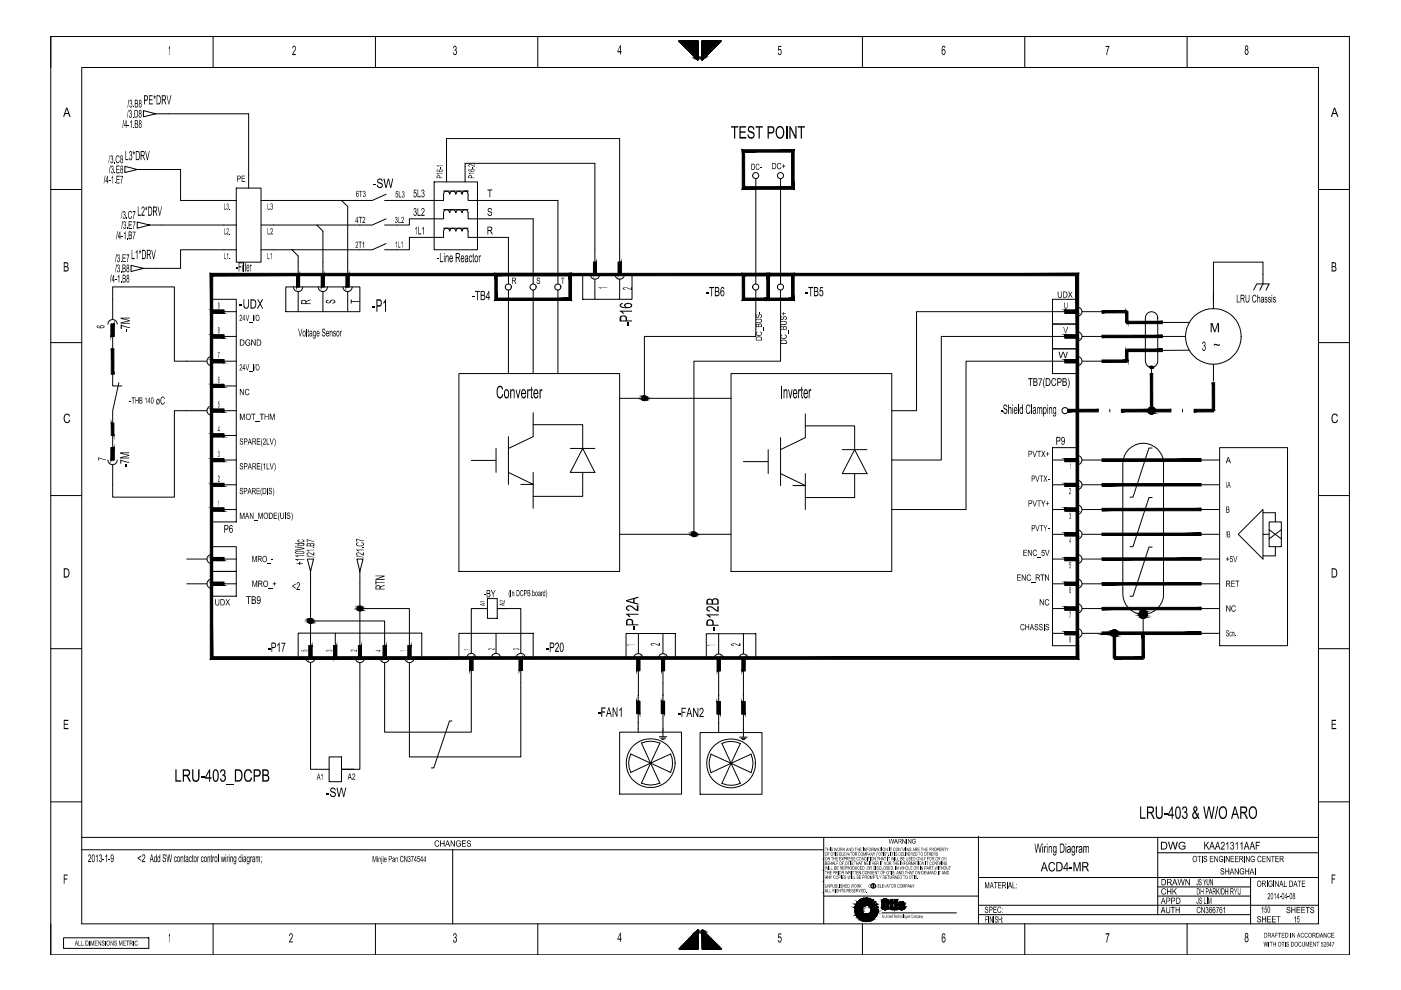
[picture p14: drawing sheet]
<svg xmlns="http://www.w3.org/2000/svg" width="297mm" height="210mm" viewBox="0 0 297 210" stroke-linecap="round" stroke-linejoin="round" font-family="sans-serif">
<!-- layer: LEVEL1 -->
<g fill="none" stroke="#000" stroke-width=".21">
<path d="M10.8 7.7h275.3v194.7h-275.3zM17.3 14.3h262.2v181.6h-262.2zM45.2 7.7v6.6M79.6 7.7v6.6M114 7.7v6.6M182.9 7.7v6.6M217.3 7.7v6.6M251.7 7.7v6.6M29.1 35.9l-2.6-.6v1.3l2.6-.7h9.2v6.6h11.8M33 24.1l-2.6-.6v1.3l2.6-.7h19.7v15.8M50.1 39.9h5.2v15.7h-5.2zM92 38.6h9.2v14.4h-9.2z"/>
<path d="M94.7 38.6v-9.2h36.7v26.2M98.6 38.6v-4h27.5v21M160.2 37.9v22.3M165.5 37.9v22.3M10.8 40.2h6.5M31.7 47.7l-2.6-.6v1.3l2.6-.7h18.4M50.1 53h-11.8v3.9h-7.9l-2.6 .7v-1.3l2.6 .6M55.3 42.5h17.1l1.3 1.3v14.4M55.3 53h6.6M55.3 47.7h11.9M62.9 58.2h.6v2.6h-.6zM68.1 58.2h.7v2.6h-.7z"/>
<path d="M73.4 58.2h.6v2.6h-.6zM81.5 42.5h12.5v-1.3a.66 .66 0 0 1 .7-.7 .66 .66 0 0 1 .6 .7 .66 .66 0 0 1 .7-.7 .66 .66 0 0 1 .7 .7 .66 .66 0 0 1 .6-.7 .66 .66 0 0 1 .7 .7 .64 .64 0 0 1 .6-.7 .64 .64 0 0 1 .6 .7v1.3h19.1v17.7M81.5 47.7h5.3v-1.3h7.2v-1.3a.66 .66 0 0 1 .7-.7 .66 .66 0 0 1 .6 .7 .66 .66 0 0 1 .7-.7 .66 .66 0 0 1 .7 .7 .66 .66 0 0 1 .6-.7 .66 .66 0 0 1 .7 .7 .63 .63 0 0 1 .6-.6 .63 .63 0 0 1 .6 .6v1.3h13.8v13.8M81.5 53h5.3v-2.7h7.2v-1.3a.66 .66 0 0 1 .7-.6 .66 .66 0 0 1 .6 .6 .66 .66 0 0 1 .7-.6 .66 .66 0 0 1 .7 .6 .66 .66 0 0 1 .6-.6 .66 .66 0 0 1 .7 .6 .63 .63 0 0 1 .6-.6 .63 .63 0 0 1 .6 .6v1.3h8.6v9.9M81.8 41.2l-2.9 1.3h-6.5M81.8 46.4l-2.9 1.3h-11.7l1.3 1.3v9.2M81.8 51.6l-2.9 1.4h-17l1.3 1.3v3.9M94 44.5h5.2M94 40.5h5.2M94 48.4h5.2M123.5 58.2h10.5v5.3h-10.5zM125.2 58.2a1 1 0 0 0 .9 1 1 1 0 0 0 1-1"/>
<path d="M125.8 55.6h.7v2.6h-.7zM126.1 59.2v4.3M130.4 58.2a1 1 0 0 0 1 1 1 1 0 0 0 1-1M131.1 55.6h.6v2.6h-.6zM131.4 59.2v4.3M279.5 40.2h6.6M10.8 72.6h6.5M22.9 68.7a1 1 0 0 1 1-1 1 1 0 0 1 1 1M23.6 68.7h.6v2.6h-.6zM23.9 79.2v2.6h1.9M23.9 67.7v-6.9h13.1v15.8h2.6M23.9 71.3v2.7"/>
<path d="M39.6 76.6h4.3M44.8 63.5h5.3v47.2h-5.3zM44.8 76.2h2.7v.7h-2.7zM44.8 71h2.7v.7h-2.7zM44.8 65.7h2.7v.7h-2.7zM44.8 75.6a.97 .97 0 0 0-.9 1 .97 .97 0 0 0 .9 1M47.5 71.3h2.6M47.5 66.1h2.6M47.5 76.6h2.6M60.6 60.8h15.7v5.3h-15.7zM62.2 60.8a.97 .97 0 0 0 1 1 .97 .97 0 0 0 1-1M63.2 61.8v4.3"/>
<path d="M67.5 60.8a1 1 0 0 0 .9 1 1 1 0 0 0 1-1M68.5 61.8v4.3M72.7 60.8a1 1 0 0 0 1 1 1 1 0 0 0 1-1M73.7 61.8v4.3M97.3 79.2h34.1v42h-34.1zM107.8 61.5v17.7M113 61.5v17.7M118.3 61.5v17.7M155 79.2h34.1v42h-34.1zM160.2 61.5v9.8h-23.6v13.2h-5.2M165.5 61.5v15.1h-18.4v36.7h-15.7M223.2 63.5h5.2v15.7h-5.2z"/>
<path d="M223.2 74h5.2M223.2 68.7h5.2M225.8 71h2.6v.7h-2.6zM225.8 65.7h2.6v.7h-2.6zM225.8 76.2h2.6v.7h-2.6zM225.8 66.1h-31.5v21h-5.2M225.8 71.3h-26.2v26.2h-10.5M225.8 76.6h-21v31.4h-15.7M228.4 75.6a.97 .97 0 0 1 1 1 .97 .97 0 0 1-1 1M228.4 70.4a.97 .97 0 0 1 1 .9 .97 .97 0 0 1-1 1M228.4 65.1a.97 .97 0 0 1 1 1 .97 .97 0 0 1-1 1M229.4 71.3h4.3"/>
<path d="M229.4 66.1h4.3M229.4 76.6h4.3M243.1 66.6a1.31 1.31 0 0 1 1.5-.4 1.31 1.31 0 0 1 .9 1.2v9.2a1.31 1.31 0 0 1-1.3 1.3 1.31 1.31 0 0 1-1.4-1.3v-9.2zM244 77.7h.3v.4h-.3zM244.2 77.9v1.3M246.4 71.3h4.9M246.4 68.4h5.7M252.1 74.3h-5.7M257.3 63.8v-1.9v3.5M257.3 77.3v3.5M265.8 61.5l.7-1.3h2.6l-.7 1.3M267.1 61.5l.7-1.3v-4.6h-10.5v6.3"/>
<path d="M279.5 72.6h6.6M22.9 97.5a1 1 0 0 0 1 1.1 1 1 0 0 0 1-1.1M23.6 94.9h.6v2.6h-.6zM23.9 92.3v2.6M25.2 81.2l-1.3 5.9v2.6M39.6 87.1h4.3M39.6 87.1h-2.6v18.3h-13.1v-6.8M44.8 97.2h2.7v.7h-2.7zM44.8 92h2.7v.6h-2.7zM44.8 86.7h2.7v.7h-2.7zM44.8 81.5h2.7v.6h-2.7zM44.8 86.1a1 1 0 0 0-.9 1 1 1 0 0 0 .9 1"/>
<path d="M47.5 97.5h2.6M47.5 92.3h2.6M47.5 87.1h2.6M47.5 81.8h2.6M99.9 97.6h5.3M105.2 95.1v5.1M107.8 92.6v10.1M113 90h10.5v5.1M113 87.5v5.1l-5.2 2.5M120.9 95.1h5.2M123.5 95.1l2.6 5.1h-5.2zM136.6 84.5h18.4"/>
<path d="M157.6 97.9h5.3M162.9 95.3v5.1M165.5 92.8v10.2M165.7 81.8v2.7M170.7 90.3h10.5v5M170.7 87.8v5l-5.2 2.5M178.6 95.3h5.2M181.2 95.3l2.6 5.1h-5.2zM223.2 94.9h5.2v42h-5.2zM223.2 97.5h2.6M225.8 97.2h2.6v.7h-2.6zM226.5 86.8v.5"/>
<path d="M228.4 96.6a1 1 0 0 1 1 1 1 1 0 0 1-1 1M229.4 97.5h4.3M235.3 86.8v.5M239.3 95.3a4.3 4.3 0 0 1 4.7-1 4.3 4.3 0 0 1 2.7 4v27.6a4.3 4.3 0 0 1-4.3 4.3 4.3 4.3 0 0 1-4.3-4.3v-27.6a4.4 4.4 0 0 1 1.2-3zM244.2 86.8v.5M244.3 95h-.7l-3.4 10.4h-.6M250.7 86.8v.5M254.6 97.5h4M258.6 94.9h14.4v42h-14.4zM10.8 105.1h6.5M39.6 118.5h4.3M44.8 115.9h5.3v10.5h-5.3z"/>
<path d="M44.8 118.2h2.7v.7h-2.7zM44.8 117.6a.97 .97 0 0 0-.9 .9 .97 .97 0 0 0 .9 1M44.8 102.5h2.7v.6h-2.7zM44.8 107.7h2.7v.7h-2.7zM47.5 102.8h2.6M47.5 108h2.6M47.5 118.5h2.6M107.8 100.2l5.2 2.5h-2.6M113 100.2v7.6M123.5 100.2v5h-10.5M147.1 113.3h7.9M165.5 100.4l5.2 2.6h-2.6"/>
<path d="M170.7 100.4v7.6M181.2 100.4v5.1h-10.5M223.2 102.8h2.6M223.2 108h2.6M223.2 118.5h2.6M223.2 113.3h2.6M225.8 102.5h2.6v.6h-2.6zM225.8 107.7h2.6v.7h-2.6zM225.8 112.9h2.6v.7h-2.6zM225.8 118.2h2.6v.7h-2.6zM228.4 101.8a1 1 0 0 1 1 1 1 1 0 0 1-1 1M228.4 107.1a.97 .97 0 0 1 1 .9 .97 .97 0 0 1-1 1"/>
<path d="M228.4 112.3a.97 .97 0 0 1 1 1 .97 .97 0 0 1-1 1M228.4 117.6a.97 .97 0 0 1 1 .9 .97 .97 0 0 1-1 1M229.4 102.8h4.3M229.4 108h4.3M229.4 118.5h4.3M229.4 113.3h4.3M244.3 105.5h-.7l-3.4 10.4h-.6M244.3 116h-.7l-3.4 10.4h-.6M254.6 102.8h4M254.6 108h4M254.6 118.5h4M254.6 113.3h4"/>
<path d="M262.5 113.3l5.3-5.3v10.5zM267.8 113.3h1.3M267.8 108.7h2.6v2M269.1 110.7h2.6v5.2h-2.6zM269.1 112.3l2.6 2M270.4 115.9v2h-2.6M271.7 112.3l-2.6 2M279.5 105.1h6.6M10.8 137.5h6.5M39.6 123.8h4.3M44.8 123.4h2.7v.7h-2.7zM44.8 122.8a.97 .97 0 0 0-.9 1 .97 .97 0 0 0 .9 1"/>
<path d="M44.8 121.2h5.3M47.5 123.8h2.6M63.2 134.2h26.2v5.3h-26.2zM64.8 139.5a1 1 0 0 0 1 1 1 1 0 0 0 1-1M65.5 136.9h.6v2.6h-.6zM65.8 121.2l.7-2.7h-1.3l.6 2.7v10.5h15.7v5.2M65.8 131.7v5.2M70.8 136.9h.6v2.6h-.6zM71.1 134.2v2.7M75.3 139.5a1 1 0 0 0 1 1 1 1 0 0 0 1-1M76 136.9h.6v2.6h-.6zM76.3 121.2l.7-2.7h-1.3l.6 2.7v7.8h10.5v7.9"/>
<path d="M76.3 129v7.9M80.6 139.5a1 1 0 0 0 1 1 1 1 0 0 0 1-1M81.3 136.9h.6v2.6h-.6zM85.8 139.5a.97 .97 0 0 0 1 1 .97 .97 0 0 0 1-1M86.5 136.9h.6v2.6h-.6zM97.3 134.3h15.7v5.2h-15.7zM98.9 139.5a.97 .97 0 0 1 1-1 .97 .97 0 0 1 1 1M99.6 139.5h.7v2.7h-.7zM103.3 126.9h2.1v4.2h-2.1zM103.3 129h-3.4v9.5M104.2 139.5a.97 .97 0 0 1 1-1 .97 .97 0 0 1 .9 1M105.2 134.3v4.2"/>
<path d="M107.5 129h-2.1h2.1M107.5 129h2.9v9.5M109.4 139.5a.97 .97 0 0 1 1-1 .97 .97 0 0 1 1 1M110.1 139.5h.7v2.7h-.7zM132.7 134.3h10.5v5.3h-10.5zM134.3 139.6a1 1 0 0 1 1-1 1 1 0 0 1 1 1M135 139.6h.7v2.6h-.7zM135.4 134.3v4.3M139.6 139.6a1 1 0 0 1 1-1 1 1 0 0 1 1 1M140.3 139.6h.6v2.6h-.6zM140.6 134.3v4.3M149.7 134.4h10.5v5.2h-10.5z"/>
<path d="M151.4 139.6a1 1 0 0 1 1-1 1 1 0 0 1 1 1M152.1 139.6h.6v2.6h-.6zM152.4 134.4v4.2M156.6 139.6a1 1 0 0 1 1-1 1 1 0 0 1 1 1M157.3 139.6h.7v2.6h-.7zM157.6 134.4v4.2M223.2 123.8h2.6M223.2 134.3h2.6M223.2 129h2.6M225.8 123.4h2.6v.7h-2.6zM225.8 128.7h2.6v.7h-2.6zM225.8 133.9h2.6v.7h-2.6z"/>
<path d="M228.4 122.8a.97 .97 0 0 1 1 1 .97 .97 0 0 1-1 1M228.4 128.1a.97 .97 0 0 1 1 .9 .97 .97 0 0 1-1 1M228.4 133.3a1 1 0 0 1 1 1 1 1 0 0 1-1 1M229.4 123.8h4.3M229.4 134.3h4.3M229.4 129h4.3M242.4 130.2v4.4M254.6 123.8h4M254.6 134.3h4M254.6 129h4M279.5 137.5h6.6M65.8 140.5v22.6h4"/>
<path d="M76.3 140.5v22.6h-1.3M81.5 140.5v14.7h18.4v-13M86.8 140.5v20h23.6v-18.3M95.8 152.9h-.5l-3.3 9.9h-.5M131.4 155.2h13.1v13.2h-13.1zM133.7 159.9l4.2 1.9-4.2 2M133.7 159.9a4.4 4.4 0 0 0 0 3.9M135 148.7h.7v2.6h-.7zM135.3 151.4v3.8M135.4 142.2l-.1 6.5M136 157.6a4.8 4.8 0 0 1 3.9 0M136 157.5l1.9 4.3 2-4.3"/>
<path d="M140.2 148.7h.7v2.6h-.7zM140.6 151.4v3.2M140.6 142.2v6.5M140.6 147.4h.1M140.6 154.5v.5M142.2 159.9a4.8 4.8 0 0 1 0 3.9M142.2 159.9l-4.3 1.9 4.3 2M148.4 155.3h13.2v13.1h-13.2zM150.8 159.9l4.2 1.9-4.2 2a4.8 4.8 0 0 1 0-3.9zM152 148.8h.7v2.6h-.7zM152.4 142.2v6.6M152.4 147.5h.1"/>
<path d="M152.4 151.4v3.9M153 157.6a4.4 4.4 0 0 1 4 0M153 157.6l2 4.2 2-4.2M157.3 148.8h.7v2.6h-.7zM157.6 151.4v3.2M157.6 142.2v6.6M157.6 147.5h.1M157.6 154.6v.4M159.2 159.9a4.8 4.8 0 0 1 0 3.9M159.3 159.9l-4.3 1.9 4.3 2M10.8 170h6.5M17.3 177.5h262.2"/>
<path d="M69.8 160.5h2.6v5.2h-2.6zM75 163.1h-2.6h2.6M136 166a4.8 4.8 0 0 0 3.9 0M136 166.1l1.9-4.3 2 4.3M153 166.1a4.8 4.8 0 0 0 4 0M153 166.1l2-4.3 2 4.3M174.6 177.5v18.4M207.4 177.3v18.6M245.5 177.5v16.4M279.5 170h6.6M13.5 198.8h18.1v2.3h-18.1zM17.3 180.2h157.3"/>
<path d="M45.2 195.9v6.5M79.6 195.9v6.5M96 180.2v15.7M114 195.9v6.5M174.5 182.1h.1M174.5 184.5h.1M174.5 186.9h.1M174.5 189.2h.1M174.6 190h32.8M181.2 192.7h1.2l-1.2 .1zM181.2 192.8l1.2-.1 .3 .1zM181.2 192.8h1.5z"/>
<path d="M181.2 192.9h1.1l-1.1 .1zM181.2 192.9l1.5-.1zM181.2 193.3l1.1-.4 .5 .2zM181.2 193.3l1.6-.2-.5 .2zM181.2 193.3h1.1l-1 .1zM181.3 192.4l1.1 .3h-1.2v.3l1.1-.1-1.1 .4M181.3 192.3l1.3 .1h-1.3zM181.3 192.4h1.3l.2 .1zM181.3 192.4l1.5 .1-.4 .2zM181.3 193.4l1-.1-1 .2zM181.3 193.6l1-.3-.8 .6M181.3 193.5l1-.2-1 .3z"/>
<path d="M181.4 192l-.1 .3zM181.4 192l1.2 .4-1.3-.1zM181.5 191.8l1.1 .6-1.2-.4M181.5 191.8l1.2 .4-.1 .2zM181.5 193.9l1.4-.5-.5 .3zM181.5 193.9l.8-.6 .6 .1zM181.5 193.9l.9-.2-.9 .3zM181.5 194l.9-.3zM181.5 194.1l.9-.4-.8 .5zM181.6 194.2l.8-.5-.6 .7M181.7 191.5l-.2 .2zM181.7 191.5l-.2 .3z"/>
<path d="M181.7 191.5l1 .7-1.2-.4zM181.8 194.4l1.6-.6zM181.8 194.4l.8-.3-.7 .4zM181.8 191.3l.9 .9-1-.7M181.8 191.3l.3-.3 .9 .9zM181.8 191.3l1.2 .6-.3 .3zM181.9 194.5l.7-.4-.6 .5zM181.9 191.2l-.1 .1 .3-.3zM182 194.6l.6-.5-.5 .6zM182.1 194.7l.5-.6-.3 .8M182.1 191l-.2 .2zM182.3 194.9l.6-.5-.6 .5z"/>
<path d="M182.3 190.8l.7 1.1-.9-.9M182.3 190.8l.3-.2zM182.3 190.8l.3-.2 .7 1.3zM182.3 190.8l1 1.1h-.3zM182.3 192.9l.4-.1 .1 .3zM182.3 193.3l.5-.2 .1 .3zM182.3 194.9l.6-.5-.4 .6zM182.4 192.7l.4-.2-.1 .3zM182.4 190.8l.2-.2zM182.4 193.7l.7-.1 .3 .2zM182.4 193.7l.5-.3 .2 .2zM182.4 193.7l1 .1-1.6 .6z"/>
<path d="M182.6 192.4l.4-.2-.2 .3zM182.6 195.1l.3-.7-.1 .8M182.6 194.1l2.7-.1 .4 .3zM182.6 194.1l3.3-.1zM182.6 194.1l1.1-.3 2.2 .2zM182.6 194.1l.8-.3h.3zM182.6 194.1l3.1 .2-2.8 .1zM182.6 194.1l.3 .3-.6 .5zM182.7 192.2l.3-.3 .2 .1zM182.7 192.2l.5-.2zM182.7 192.2h.3l-.4 .2zM182.9 195.9v6.5"/>
<path d="M182.9 190.5l.4 1.4-.7-1.3M182.9 190.5h.3zM182.9 190.5h.3l.4 1.4zM182.9 190.5l.7 1.4h-.3zM182.9 194.4h1.9l-.4 .2zM182.9 194.4l2.8-.1zM182.9 194.4l-.3 .7-.1-.1zM182.9 194.4l1.5 .2h-1zM182.9 194.4l.5 .2-.6 .6zM183 190.5h.2zM183 191.9h.5zM183.3 195.3l.1-.7 .1 .7h.5l-.1-.7 .2 .7"/>
<path d="M183.3 191.9h.6zM183.4 194.6h1zM183.4 194.6l-.4 .6h-.2zM183.4 194.6l-.3 .7-.1-.1zM183.4 194.6l-.1 .7h-.2zM183.4 194.6h.5l-.4 .7zM183.5 195.3h.5zM183.5 195.3l.3 .1zM183.6 190.4v1.5l-.4-1.4M183.6 190.4h.3v1.5l.3-1.4M183.6 190.4h.2zM183.6 190.4h.2l-.2 1.5z"/>
<path d="M183.7 193.8h2.3zM183.7 193.8h2.3l-.1 .2zM183.8 190.4l-.2 1.5zM183.9 190.4v1.5h-.3zM183.9 194.6h.5l.2 .6zM183.9 194.6l.7 .6-.5 .1zM183.9 194.6l.1 .7h-.5zM183.9 191.9l.2 .1M184 193.8l.2-.1 1.8 .1zM184.1 195.3l.4-.1zM184.1 195.3l.5-.1zM184.2 190.5l-.3 1.4z"/>
<path d="M184.2 193.7l.3-.2h1.6zM184.2 193.7l1.9-.2-.1 .3zM184.3 190.5l-.4 1.4zM184.3 192.2l1.3-.9zM184.3 192.2l1.3-1zM184.3 192.2l1.2-1zM184.4 192.2l1.2-.9zM184.4 194.6l.4-.2 .4 .4zM184.4 194.6l.8 .2-.4 .3zM184.4 190.5l-.5 1.4zM184.5 193.5l1.7-.2zM184.5 193.5h1.6z"/>
<path d="M184.5 190.5l-.5 1.4zM184.5 190.5l-.4 1.5zM184.5 192.4l1.4-.6zM184.5 192.4l1.4-.7zM184.5 190.5l-.4 1.5M184.6 192.4l1.3-.6zM184.6 192.6l1.6-.2zM184.6 192.6l1.5-.3zM184.6 193.2l1.6-.3v.1zM184.6 193.2l1.6-.2v.3zM184.6 193.2l1.6 .1-1.7 .2zM184.6 192.6l.1 .1"/>
<path d="M184.7 192.9h1.5l-.1 .5M184.7 192.7l1.5-.3zM184.7 192.9h1.5l-1.6 .3zM184.8 195.1l-.4-.5 .2 .6M184.8 195.1l.3-.2zM184.8 195.1l.4-.3zM184.8 194.4l.9-.1-.1 .1zM184.8 194.4h.8l-.3 .3zM184.9 190.7l-.8 1.3zM184.9 190.7l-.8 1.3M185 190.8l-.9 1.2zM185.1 190.8l-1 1.2z"/>
<path d="M185.1 190.8l-.9 1.3zM185.1 190.8l-.8 1.3zM185.1 190.8l-.8 1.3M185.3 194h.6l-.1 .1zM185.3 194.7l-.5-.3 .4 .4M185.4 191.1l-1.1 1.1M185.5 194.6l.1-.2-.3 .3zM185.6 191.3l-1.1 1M185.6 193.4l.6-.1-.1 .1zM185.8 194.1l-.5-.1 .4 .3M185.9 191.6l-1.4 .8M185.9 191.8l-1.3 .7"/>
<path d="M186.1 193.4h-.5l.5 .1M186.1 192.3l.1 .1M186.1 192.3l-1.5 .3M186.2 192.4l-1.5 .3M187 192.4l.2 .3M187 191h1.4zM187 191.1l.6-.1zM187 191.1l.6-.1-.6 .1M187 191h.7zM187 191h.6zM187 191.1h.5h-.5M187 191.1h.5z"/>
<path d="M187 191.1h.6zM187 192.4h.5h-.5M187 192.4h.6zM187 192.4h.5zM187 192.5h.7zM187 192.5h.6h-.6M187 192.5h.6zM187 192.5l.6-.1zM187 192.5l.6-.1-.6 .1M187 192.5h1.4zM187 191.1v1.3M187 193.5h15.8"/>
<path d="M187 192.5l.5-.2-.3 .4M187 190.9h1.3zM187 192.5h1.3zM187.1 190.9h1.2zM187.1 192.6l1.2-.1zM187.1 192.6h1.2zM187.1 192.6l1.1 .1zM187.1 190.8h1.1zM187.1 192.7h1.1zM187.2 190.8l.3 .4-.5-.3M187.2 190.8l-.2 .3M187.2 190.8l.9-.1z"/>
<path d="M187.2 190.8h1zM187.2 192.7h1zM187.3 190.7h.7zM187.3 190.7h.8zM187.3 192.8l.9-.1zM187.3 192.8h.8zM187.3 192.8h.7zM187.3 190.7l.7-.1zM187.4 190.6h.6M187.4 192.8h.6M187.4 190.6h.4zM187.4 190.6h.6z"/>
<path d="M187.4 192.8h.6zM187.4 192.8l.4 .1zM187.5 192.4l.1-1.4 .2 .1v1.3M187.5 192.4l.1 .1 .2-.1M187.5 190.6h.3zM187.5 191.1h-.5h.5M187.5 191.1v1.3h-.5zM187.5 191.1l-.5 1.3zM187.5 192.4h-.5h.5M187.5 192.9h.3zM187.6 191.1h-.6h.6M187.6 192.4h-.6h.6"/>
<path d="M187.6 190.6h.2zM187.6 192.9h.2zM187.7 191h.7zM187.7 192.5h.7zM187.7 192.5l.7-.1zM187.8 192.4h.6zM187.8 191h.6zM187.8 191.1l.6-.1zM187.8 191.1h.6h-.6M187.8 191.1h.6zM187.8 192.4h.6h-.6M187.8 191.1h.6l-.6 1.3z"/>
<path d="M188.2 190.8l-.4 .4 .5-.3M188.2 190.8l.1 .1M188.3 190.9l.1 .2M188.3 192.5l-.1 .2M188.4 191h-.7h.7M188.4 191.1h-.6h.6M188.4 192.4h-.6h.6M188.4 192.4l-.7 .1 .7-.1M188.4 192.4l-.1 .1-.5-.2 .4 .4M188.4 191.1l-.6 1.3 .6-1.3M188.4 191.1v1.3h-.6zM188.4 191.1v1.3"/>
<path d="M188.6 191.6l.9-.4zM188.6 191.2h.2l-.2 .4zM188.6 191.2v.4M188.6 191.6h.2M188.8 192.4h.4v.5M188.8 192.4l.2 .4 .2 .1M188.8 190.7h.5l-.5 .5zM188.8 191.2l.5-.5v.5zM188.8 191.2h.5l-.7 .4zM188.8 191.6l.7-.4-.2 .4zM188.8 191.6h.5l-.5 .8zM188.8 192.4h.5z"/>
<path d="M188.8 192.4l.5 .1-.5 .1zM188.8 190.7v.5h-.2M188.8 191.6v.8M188.8 190.7h.5v.5M188.8 192.6l.7-.1zM188.8 192.6l.6-.1zM188.8 192.6l.5-.1zM188.8 192.6l.7-.1-.6 .2zM188.9 192.7l.6-.2-.5 .3zM189 192.8l.5-.3-.3 .4zM189.2 192.9h.3M189.3 191.6v.8h-.5z"/>
<path d="M189.3 191.2h.2M189.4 192.5h.1M189.5 191.2v.4h-.2zM189.5 192.5v.4h-.3zM189.5 191.6h-.2v.8M189.5 191.2v.4M189.5 192.5v.4M189.8 191.2h.5v1.7M189.8 190.7h.5v.4h-.5zM189.8 190.7h.5l-.5 .4zM189.8 191.1l.5-.4v.4zM189.8 191.2h.5l-.5 1.7z"/>
<path d="M189.8 191.2v1.7h.5M190.3 191.2v1.7h-.5zM190.5 192.4h.4l.2 .1 .3-.1M190.5 191.6h.5h-.5M190.5 191.6h.5zM190.5 191.7l.4-.1-.4 .1M190.5 191.6h.4zM190.5 191.7l.4-.1zM190.5 191.7h.4h-.4M190.5 191.7h.4zM190.5 191.7h.5zM190.5 192.4h.4z"/>
<path d="M190.5 192.5l.4-.1-.4 .1M190.5 192.5l.4-.1zM190.5 192.5h.5zM190.5 192.4v.2M190.5 191.5v.4M190.5 191.6h.6zM190.5 191.6h.6h-.6M190.5 191.5l.6 .1zM190.5 191.5h1.3zM190.5 191.8h.5h-.5M190.5 191.8l.5-.1zM190.5 191.8h.5z"/>
<path d="M190.5 191.9l.5-.1zM190.5 192.5h.5h-.5M190.5 192.6h1.3zM190.5 192.6l.6-.1zM190.5 192.6l.6-.1-.6 .1M190.6 191.4l1.2 .1zM190.6 191.9l.4-.1zM190.6 192.7l1.2-.1zM190.6 192.7h1.1zM190.6 191.4h1.1zM190.6 191.4l1-.1zM190.7 192l.6 .4"/>
<path d="M190.7 191.3h.9zM190.7 192l.3-.2zM190.7 192.7h1zM190.7 192.7h.9zM190.7 192.7l.9 .1zM190.7 191.3h.8zM190.7 192l.3-.2 .5 .2zM190.7 192h.8h-.8M190.7 192l.9 .1zM190.7 192l.9 .1-.3 .2zM190.7 192.8h.9zM190.7 192.8h.8z"/>
<path d="M190.8 191.3h.6zM190.8 191.3h.7zM190.8 192.8h.7zM190.9 192.8h.5M190.9 191.3h.5M190.9 191.3h.5zM190.9 192.8h.6zM190.9 192.8h.5zM191 191.2h.3zM191 191.2l.4 .1zM191 192.9l.4-.1zM191 192.9h.3z"/>
<path d="M191 191.6h-.5h.5M191 192.5h-.5h.5M191.1 191.2h.1zM191.1 191.2h.2zM191.1 192.9h.2zM191.1 192.9h.1zM191.1 191.6l.7-.1zM191.1 192.5h.7zM191.1 192.5l.7 .1zM191.2 191.6l.6-.1zM191.2 192.5h.6zM191.2 191.6h.6z"/>
<path d="M191.3 191.6h.5zM191.3 192.3l.5-.1zM191.3 192.3l.4-.1zM191.3 192.3l.3-.2zM191.3 192.3l.3-.2-.3 .2M191.3 192.3h.5zM191.3 192.5h.5zM191.3 192.4h.5zM191.3 192.4h.5h-.5M191.3 192.4l.5 .1zM191.4 191.6h.4zM191.4 191.7l.4-.1z"/>
<path d="M191.4 191.7h.4zM191.4 192.4h.4zM191.4 192.4h.4h-.4M191.6 192.1l-.3 .4 .5-.3M191.8 192.2v.4M191.8 191.5v.2h-.4l-.1-.1h-.4l.9 .6M191.8 191.5l-.6 .1 .6-.1M191.8 191.6h-.5h.5M191.8 192.5h-.6h.6M191.8 191.6h-.4h.4M191.8 192.4h-.4h.4M191.8 192.5h-.5h.5"/>
<path d="M207.4 193.9h57.7M207.4 191.9h72.1M207.4 186.1h72.1M217.3 195.9v6.5M245.5 180.8h34M245.5 190h19.6M245.5 188h19.6M251.7 195.9v6.5M265.1 186.1v9.8"/>
<circle cx="160.2" cy="37.2" r=".65"/>
<circle cx="165.5" cy="37.2" r=".65"/>
<circle cx="107.8" cy="60.9" r=".65"/>
<circle cx="113" cy="60.9" r=".65"/>
<circle cx="118.3" cy="60.9" r=".65"/>
<circle cx="160.2" cy="60.9" r=".65"/>
<circle cx="165.5" cy="60.9" r=".65"/>
<circle cx="257.3" cy="71.3" r="5.9"/>
<circle cx="225.8" cy="87.1" r=".65"/>
<circle cx="242.4" cy="130.2" r=".88"/>
<circle cx="138" cy="161.8" r="5.2"/>
<circle cx="155" cy="161.8" r="5.2"/>
<circle cx="185.1" cy="187.8" r=".5"/>
</g>
<g fill="#000" stroke="#000" stroke-width=".21">
<path d="M243.9 77.9h.5l-.1 .2zM244 77.7h.3zM241.8 130.9h1.2l-.3 .1zM242 129.4h.7zM147.9 197.3l.1-.1zM148.9 197.3l.1-.1zM181.3 192.2v.1zM181.4 192l-.1 .2zM181.5 191.7v.1zM181.7 191.5l-.1 .1zM181.7 191.5l-.2 .2zM181.9 191.2l-.1 .1z"/>
<path d="M182 191.1l-.1 .1zM182.1 191l-.1 .1zM182.1 191l-.2 .2zM182.3 190.8h.1zM182.6 190.6l-.1 .1zM182.4 190.8l.2-.2zM183 190.5h.1zM183.6 190.4h.2l-.2 1.5zM183.6 190.4h.2zM183.8 190.4l-.2 1.5zM184.2 190.5l-.3 1.4zM184.1 195.3h.2z"/>
<path d="M184.4 190.5l-.5 1.4zM184.3 190.5l-.4 1.4zM184.3 195.3l.2-.1zM184.5 190.5l-.6 1.4zM184.5 190.5l-.5 1.4zM184.7 192.9h1.5l-1.6 .3zM184.9 190.8l-.8 1.2zM184.8 195.1l.1-.1zM185 190.8l-.9 1.2zM185.1 190.8l-1 1.2zM185.1 190.8l-.9 1.2zM185.1 190.8l-.9 1.3z"/>
<path d="M184.9 195l.2-.1zM184.3 192.2l1.2-1zM185.5 194.6l-.2 .1zM185.6 194.4l-.1 .2zM185.6 193.4l.6-.1-.1 .1zM187 191h1.4zM187 191h.7zM187 192.5h1.4zM187 192.5h.3v.2zM187 190.9h1.3zM187 192.5h1.3zM187.1 190.8l.2 .1z"/>
<path d="M187.1 190.9h1.2zM187.1 192.6h1.2zM187.1 192.6l1.1 .1zM187.1 190.8h1.1zM187.1 192.7h1.1zM187.1 190.8h.2zM187.2 192.7h1zM187.2 190.8l.9-.1zM187.3 192.8h.8zM187.3 192.8h.7zM187.3 190.7h.7zM187.3 190.7l.7-.1z"/>
<path d="M187.4 192.8h.6zM187.4 192.8l.4 .1zM187 192.5l.5-.2-.2 .2zM187.4 190.6h.4zM187 191.1l.6-.1zM187.5 191.1l-.5 1.3zM187.5 192.9h.3zM187.5 190.6h.3zM187.6 192.9h.2zM187 192.5h.7zM187.6 190.6h.2zM187.7 192.5h.7z"/>
<path d="M187.8 192.3l.5 .2h-.2zM187.4 190.6h.6zM187.3 190.7h.8zM188.1 192.5h.2v.2zM188.1 190.8l.2 .1zM187.2 190.8h1zM188.1 190.8h.2zM187.3 192.8l.9-.1zM187.1 192.6l1.2-.1zM187.7 191h.7zM187.8 192.4h.6zM187.8 192.5l.6-.1z"/>
<path d="M187.7 192.5l.7-.1zM188.4 191.1l-.6 1.3zM188.6 191.2h.2l-.2 .4zM188.8 190.7h.5l-.5 .5zM188.8 191.2h.5l-.7 .4zM188.8 191.6h.5l-.5 .8zM188.8 192.7h.4v.1zM188.8 191.2l.5-.5v.5zM188.6 191.6l.9-.4zM188.8 192.6l.7-.1zM188.8 191.6l.7-.4-.2 .4zM189.5 191.2v.4h-.2z"/>
<path d="M189.5 192.5v.4h-.3zM189.8 190.7h.5l-.5 .4zM189.8 191.2h.5l-.5 1.7zM189.8 191.1l.5-.4v.4zM190.3 191.2v1.7h-.5zM190.5 191.7h.4zM190.5 192.4h.4zM190.5 191.5h1.3zM190.5 192.6h1.3zM190.6 191.4l1.2 .1zM190.6 192.7h1.1zM190.6 191.4h1.1z"/>
<path d="M190.6 191.4l1-.1zM190.7 192.7h.9zM190.7 192.7l.9 .1zM190.7 191.3h.9zM190.7 192h.8zM190.7 192l.9 .1zM190.7 192.8h.9zM190.7 192.8h.8zM190.7 191.3h.8zM190.8 192.8h.7zM190.8 191.3h.6zM190.9 192.8h.5z"/>
<path d="M190.5 191.7l.4-.1zM191 191.2l.4 .1zM190.9 191.3h.5zM190.7 192l.3-.2zM191 192.9h.3zM190.5 191.6h.6zM190.5 192.6l.6-.1zM191.1 191.2h.2zM191 191.2h.3zM191.1 192.9h.1zM191.1 191.2h.1zM191.1 192.9h.2z"/>
<path d="M191.4 191.7h.4zM191.4 192.4h.4zM190.8 191.3h.7zM191 192.9l.4-.1zM190.9 192.8h.6zM191.6 192.2h.2zM191.3 192.3l.3-.2zM191.6 192.1l.1 .1zM191.3 192.3l.4-.1zM190.7 192.7h1zM191.1 191.6l.7-.1zM191.2 191.6l.6-.1z"/>
<path d="M191.2 192.5h.6zM190.6 192.7l1.2-.1zM191.4 191.7l.4-.1z"/>
<path d="M144 8.6l-.1 .1 4.1 4zM143.9 8.7l4.1 4h-.1z"/>
<path d="M147.9 8.7v4h.2zM147.9 8.7h.2v4z"/>
<path d="M143.9 8.7l4.1-.1zM143.9 8.6h4.1z"/>
<path d="M144 8.8h4v-.1zM144 8.7h4l-4 .1z"/>
<path d="M144.1 8.9h3.9v-.1zM144.1 8.8h3.9l-3.9 .1z"/>
<path d="M144.2 9h3.8v-.2zM144.2 8.8h3.8l-3.8 .2z"/>
<path d="M144.3 9.1h3.7v-.2zM144.3 8.9h3.7l-3.7 .2z"/>
<path d="M144.4 9.1h3.6v-.1zM144.4 9h3.6l-3.6 .1z"/>
<path d="M144.5 9.2h3.5v-.1zM144.5 9.1h3.5l-3.5 .1z"/>
<path d="M144.5 9.3h3.5v-.1zM144.5 9.2h3.5l-3.5 .1z"/>
<path d="M144.6 9.4l3.4-.1zM144.6 9.3h3.4z"/>
<path d="M144.7 9.4h3.3zM144.7 9.4h3.3z"/>
<path d="M144.8 9.5l3.2-.1zM144.8 9.4h3.2z"/>
<path d="M144.8 9.6h3.2v-.1zM144.8 9.5h3.2l-3.2 .1z"/>
<path d="M144.9 9.7h3.1v-.1zM144.9 9.6h3.1l-3.1 .1z"/>
<path d="M145 9.8h3v-.1zM145 9.7h3l-3 .1z"/>
<path d="M145.1 9.9h2.9v-.2zM145.1 9.7h2.9l-2.9 .2z"/>
<path d="M145.2 9.9h2.8v-.1zM145.2 9.8h2.8l-2.8 .1z"/>
<path d="M145.3 10h2.7v-.1zM145.3 9.9h2.7l-2.7 .1z"/>
<path d="M145.3 10.1l2.7-.1zM145.3 10h2.7z"/>
<path d="M145.4 10.2l2.6-.1zM145.4 10.1h2.6z"/>
<path d="M145.5 10.2h2.5zM145.5 10.2h2.5z"/>
<path d="M145.6 10.3h2.4v-.1zM145.6 10.2h2.4l-2.4 .1z"/>
<path d="M145.6 10.4h2.4v-.1zM145.6 10.3h2.4l-2.4 .1z"/>
<path d="M145.7 10.5h2.3v-.1zM145.7 10.4h2.3l-2.3 .1z"/>
<path d="M145.8 10.6h2.2v-.1zM145.8 10.5h2.2l-2.2 .1z"/>
<path d="M145.9 10.7h2.1v-.2zM145.9 10.5h2.1l-2.1 .2z"/>
<path d="M146 10.8h2v-.2zM146 10.6h2l-2 .2z"/>
<path d="M146.1 10.8h1.9v-.1zM146.1 10.7h1.9l-1.9 .1z"/>
<path d="M146.1 10.9l1.9-.1zM146.1 10.8h1.9z"/>
<path d="M146.2 11l1.8-.1zM146.2 10.9h1.8z"/>
<path d="M146.3 11h1.7zM146.3 11h1.7z"/>
<path d="M146.4 11.1h1.6v-.1zM146.4 11h1.6l-1.6 .1z"/>
<path d="M146.4 11.2h1.6v-.1zM146.4 11.1h1.6l-1.6 .1z"/>
<path d="M146.5 11.3h1.5v-.1zM146.5 11.2h1.5l-1.5 .1z"/>
<path d="M146.6 11.4h1.4v-.1zM146.6 11.3h1.4l-1.4 .1z"/>
<path d="M146.7 11.5h1.3v-.2zM146.7 11.3h1.3l-1.3 .2z"/>
<path d="M146.8 11.6h1.2v-.2zM146.8 11.4h1.2l-1.2 .2z"/>
<path d="M146.9 11.6h1.1v-.1zM146.9 11.5h1.1l-1.1 .1z"/>
<path d="M147 11.7l1-.1zM147 11.6h1z"/>
<path d="M147 11.8l1-.1zM147 11.7h1z"/>
<path d="M147.1 11.9l.9-.1zM147.1 11.8h.9z"/>
<path d="M147.2 11.9h.8v-.1zM147.2 11.8h.8l-.8 .1z"/>
<path d="M147.2 12h.8v-.1zM147.2 11.9h.8l-.8 .1z"/>
<path d="M147.3 12.1h.7v-.1zM147.3 12h.7l-.7 .1z"/>
<path d="M147.4 12.2h.6v-.1zM147.4 12.1h.6l-.6 .1z"/>
<path d="M147.5 12.3h.5v-.2zM147.5 12.1h.5l-.5 .2z"/>
<path d="M147.6 12.4h.4v-.2zM147.6 12.2h.4l-.4 .2z"/>
<path d="M147.7 12.4l.3-.1zM147.7 12.3h.3z"/>
<path d="M147.7 12.5l.3-.1zM147.7 12.4h.3z"/>
<path d="M147.8 12.6l.2-.1zM147.8 12.5h.2z"/>
<path d="M148 12.5l-.1 .2zM147.9 12.5v.2z"/>
<path d="M148.8 8.7v4h.1zM148.8 8.7h.1v4z"/>
<path d="M148.9 12.5v.2zM148.9 12.5v.2z"/>
<path d="M148.9 12.6l.1-.1zM148.9 12.5h.1z"/>
<path d="M148.9 12.5l.2-.1zM148.9 12.4h.2z"/>
<path d="M148.9 12.4l.3-.1zM148.9 12.3h.3z"/>
<path d="M148.9 12.4h.4v-.2zM148.9 12.2h.4l-.4 .2z"/>
<path d="M148.9 12.3h.5v-.2zM148.9 12.1h.5l-.5 .2z"/>
<path d="M148.9 12.2h.6v-.1zM148.9 12.1h.6l-.6 .1z"/>
<path d="M148.9 12.1h.6v-.1zM148.9 12h.6l-.6 .1z"/>
<path d="M148.9 12h.7v-.1zM148.9 11.9h.7l-.7 .1z"/>
<path d="M148.9 11.9h.8v-.1zM148.9 11.8h.8l-.8 .1z"/>
<path d="M148.9 11.9l.8-.1zM148.9 11.8h.8z"/>
<path d="M148.9 11.8l.9-.1zM148.9 11.7h.9z"/>
<path d="M148.9 11.7l1-.1zM148.9 11.6h1z"/>
<path d="M148.9 11.6h1.1v-.1zM148.9 11.5h1.1l-1.1 .1z"/>
<path d="M148.9 11.6h1.2v-.2zM148.9 11.4h1.2l-1.2 .2z"/>
<path d="M148.9 11.5h1.3v-.2zM148.9 11.3h1.3l-1.3 .2z"/>
<path d="M148.9 11.4h1.3v-.1zM148.9 11.3h1.3l-1.3 .1z"/>
<path d="M148.9 11.3h1.4v-.1zM148.9 11.2h1.4l-1.4 .1z"/>
<path d="M148.9 11.2h1.5v-.1zM148.9 11.1h1.5l-1.5 .1z"/>
<path d="M148.9 11.1h1.6v-.1zM148.9 11h1.6l-1.6 .1z"/>
<path d="M148.9 11h1.7zM148.9 11h1.7z"/>
<path d="M148.9 11l1.7-.1zM148.9 10.9h1.7z"/>
<path d="M148.9 10.9l1.8-.1zM148.9 10.8h1.8z"/>
<path d="M148.9 10.8h1.9v-.1zM148.9 10.7h1.9l-1.9 .1z"/>
<path d="M148.9 10.8h2v-.2zM148.9 10.6h2l-2 .2z"/>
<path d="M148.9 10.7h2.1v-.2zM148.9 10.5h2.1l-2.1 .2z"/>
<path d="M148.9 10.6h2.1v-.1zM148.9 10.5h2.1l-2.1 .1z"/>
<path d="M148.9 10.5h2.2v-.1zM148.9 10.4h2.2l-2.2 .1z"/>
<path d="M148.9 10.4h2.3v-.1zM148.9 10.3h2.3l-2.3 .1z"/>
<path d="M148.9 10.3h2.4v-.1zM148.9 10.2h2.4l-2.4 .1z"/>
<path d="M148.9 10.2h2.5zM148.9 10.2h2.5z"/>
<path d="M148.9 10.2l2.5-.1zM148.9 10.1h2.5z"/>
<path d="M148.9 10.1l2.6-.1zM148.9 10h2.6z"/>
<path d="M148.9 10h2.7v-.1zM148.9 9.9h2.7l-2.7 .1z"/>
<path d="M148.9 9.9h2.8v-.1zM148.9 9.8h2.8l-2.8 .1z"/>
<path d="M148.9 9.9h2.9v-.2zM148.9 9.7h2.9l-2.9 .2z"/>
<path d="M148.9 9.8h2.9v-.1zM148.9 9.7h2.9l-2.9 .1z"/>
<path d="M148.9 9.7h3v-.1zM148.9 9.6h3l-3 .1z"/>
<path d="M148.9 9.6h3.1v-.1zM148.9 9.5h3.1l-3.1 .1z"/>
<path d="M148.9 9.5l3.2-.1zM148.9 9.4h3.2z"/>
<path d="M148.9 9.4h3.3zM148.9 9.4h3.3z"/>
<path d="M148.9 9.4l3.3-.1zM148.9 9.3h3.3z"/>
<path d="M148.9 9.3h3.4v-.1zM148.9 9.2h3.4l-3.4 .1z"/>
<path d="M148.9 9.2h3.5v-.1zM148.9 9.1h3.5l-3.5 .1z"/>
<path d="M148.9 9.1h3.6v-.1zM148.9 9h3.6l-3.6 .1z"/>
<path d="M148.9 9.1h3.6v-.2zM148.9 8.9h3.6l-3.6 .2z"/>
<path d="M148.9 9h3.7v-.2zM148.9 8.8h3.7l-3.7 .2z"/>
<path d="M148.9 8.9h3.8v-.1zM148.9 8.8h3.8l-3.8 .1z"/>
<path d="M148.9 8.8h3.9v-.1zM148.9 8.7h3.9l-3.9 .1z"/>
<path d="M148.9 8.7l4-.1zM148.9 8.6h4z"/>
<path d="M152.8 8.6l-3.9 4.1 4-4zM148.8 12.7l4-4.1-3.9 4.1z"/>
<path d="M157.9 32.3h9.9l.6-.5zM157.4 31.8h11l-10.5 .5zM157.4 31.8l.5 7.8v-7.3zM157.4 31.8l.5 7.8-.5 .5zM157.9 39.6l-.5 .5 10.4-.5zM157.4 40.1l10.4-.5 .6 .5zM167.8 32.3v7.3l.6 .5zM167.8 32.3l.6-.5v8.3z"/>
<path d="M126.5 55.6l-.7 2.6h.7zM125.8 55.6h.7l-.7 2.6z"/>
<path d="M131.7 55.6l-.6 2.6h.6zM131.1 55.6h.6l-.6 2.6z"/>
<path d="M157.9 58.5h4.7l.5-.5zM157.4 58h5.7l-5.2 .5zM157.4 58l.5 5.2v-4.7zM157.4 58l.5 5.2-.5 .5zM157.9 63.2l-.5 .5 5.2-.5zM157.4 63.7l5.2-.5 .5 .5zM162.6 58.5v4.7l.5 .5zM162.6 58.5l.5-.5v5.7z"/>
<path d="M163.1 58.5h4.7l.6-.5zM162.6 58h5.8l-5.3 .5zM162.6 58l.5 5.2v-4.7zM162.6 58l.5 5.2-.5 .5zM162.6 63.7l5.2-.5h-4.7zM162.6 63.7l5.2-.5 .6 .5zM167.8 58.5v4.7l.6 .5zM167.8 58.5l.6-.5v5.7z"/>
<path d="M23.6 68.7v2.6l.6-2.6zM24.2 68.7v2.6h-.6z"/>
<path d="M23.6 74l.5 5.3v-5.3zM23.6 74l.5 5.3h-.5z"/>
<path d="M44.8 76.2l2.7 .7v-.7zM44.8 76.2l2.7 .7h-2.7z"/>
<path d="M44.8 71l2.7 .7v-.7zM44.8 71l2.7 .7h-2.7z"/>
<path d="M44.8 65.7l2.7 .7v-.7zM44.8 65.7l2.7 .7h-2.7z"/>
<path d="M63.5 58.2l-.6 2.6h.6zM62.9 58.2h.6l-.6 2.6z"/>
<path d="M68.8 58.2l-.7 2.6h.7zM68.1 58.2h.7l-.7 2.6z"/>
<path d="M74 58.2l-.6 2.6h.6zM73.4 58.2h.6l-.6 2.6z"/>
<path d="M105.4 63.2l-.5 .5 15.7-.5zM104.9 63.7l15.7-.5 .6 .5zM120.6 58.5v4.7l.6 .5zM120.6 58.5l.6-.5v5.7zM105.4 58.5h15.2l.6-.5zM104.9 58h16.3l-15.8 .5zM104.9 58l.5 5.2v-4.7zM104.9 58l.5 5.2-.5 .5z"/>
<path d="M225.8 71v.7h2.6zM225.8 71h2.6v.7z"/>
<path d="M225.8 65.7v.7h2.6zM225.8 65.7h2.6v.7z"/>
<path d="M225.8 76.2v.7h2.6zM225.8 76.2h2.6v.7z"/>
<path d="M233.7 71.1v.5l12.7-.5zM233.7 71.6l12.7-.5v.5z"/>
<path d="M238.6 66.1v2.3h.6zM238.6 66.1h.6v2.3z"/>
<path d="M233.7 76.8h5.2v-.5zM233.7 76.3h5.2l-5.2 .5z"/>
<path d="M233.7 66.3h5.2v-.5zM233.7 65.8h5.2l-5.2 .5z"/>
<path d="M238.6 74.3l.6 2.3v-2.3zM238.6 74.3l.6 2.3h-.6z"/>
<path d="M244 77.7l-.1 .2h.5zM244 77.7h.3l.1 .2z"/>
<path d="M243.9 77.9l.1 .2h.3zM244 78.1h.3z"/>
<path d="M238.9 74.5h7.5v-.5zM238.9 74h7.5l-7.5 .5z"/>
<path d="M238.9 68.6h7.5v-.5zM238.9 68.1h7.5l-7.5 .5z"/>
<path d="M23.6 89.7l.5 2.6v-2.6zM23.6 89.7l.5 2.6h-.5z"/>
<path d="M24.2 94.9l-.6 2.6h.6zM23.6 94.9h.6l-.6 2.6z"/>
<path d="M44.8 97.2l2.7 .7v-.7zM44.8 97.2l2.7 .7h-2.7z"/>
<path d="M44.8 92l2.7 .6v-.6zM44.8 92l2.7 .6h-2.7z"/>
<path d="M44.8 86.7l2.7 .7v-.7zM44.8 86.7l2.7 .7h-2.7z"/>
<path d="M44.8 81.5l2.7 .6v-.6zM44.8 81.5l2.7 .6h-2.7z"/>
<path d="M225.8 97.2v.7h2.6zM225.8 97.2h2.6v.7z"/>
<path d="M226.5 87.3h6.3v-.5zM226.5 86.8h6.3l-6.3 .5z"/>
<path d="M233.7 97.3v.5l20.9-.5zM233.7 97.8l20.9-.5v.5z"/>
<path d="M243.9 79.2v7.9h.5zM243.9 79.2h.5v7.9z"/>
<path d="M237.8 87.3h6.4v-.5zM237.8 86.8h6.4l-6.4 .5z"/>
<path d="M244.2 87.3h4.1v-.5zM244.2 86.8h4.1l-4.1 .5z"/>
<path d="M253.2 87.3h4.1v-.5zM253.2 86.8h4.1l-4.1 .5z"/>
<path d="M257 81.2l.5 5.9v-5.9zM257 81.2l.5 5.9h-.5z"/>
<path d="M44.8 118.2l2.7 .7v-.7zM44.8 118.2l2.7 .7h-2.7z"/>
<path d="M44.8 102.5l2.7 .6v-.6zM44.8 102.5l2.7 .6h-2.7z"/>
<path d="M44.8 107.7l2.7 .7v-.7zM44.8 107.7l2.7 .7h-2.7z"/>
<path d="M225.8 102.5v.6h2.6zM225.8 102.5h2.6v.6z"/>
<path d="M225.8 107.7v.7h2.6zM225.8 107.7h2.6v.7z"/>
<path d="M225.8 112.9v.7h2.6zM225.8 112.9h2.6v.7z"/>
<path d="M225.8 118.2v.7h2.6zM225.8 118.2h2.6v.7z"/>
<path d="M233.7 102.5v.5l20.9-.5zM233.7 103l20.9-.5v.5z"/>
<path d="M233.7 107.8v.5l20.9-.5zM233.7 108.3l20.9-.5v.5z"/>
<path d="M233.7 113v.5l20.9-.5zM233.7 113.5l20.9-.5v.5z"/>
<path d="M233.7 118.3v.5l20.9-.5zM233.7 118.8l20.9-.5v.5z"/>
<path d="M45.1 139.2l-.5 .6 183.5-.6zM44.6 139.8l183.5-.6 .6 .6zM228.1 58.5v80.7l.6 .6zM228.1 58.5l.6-.5v81.8zM45.1 58.5h183l.6-.5zM44.6 58h184.1l-183.6 .5zM44.6 58l.5 81.2v-80.7zM44.6 58l.5 81.2-.5 .6z"/>
<path d="M44.8 123.4l2.7 .7v-.7zM44.8 123.4l2.7 .7h-2.7z"/>
<path d="M65.5 136.9v2.6l.6-2.6zM66.1 136.9v2.6h-.6z"/>
<path d="M70.8 136.9v2.6l.6-2.6zM71.4 136.9v2.6h-.6z"/>
<path d="M76 136.9v2.6l.6-2.6zM76.6 136.9v2.6h-.6z"/>
<path d="M81.3 136.9v2.6l.6-2.6zM81.9 136.9v2.6h-.6z"/>
<path d="M86.5 136.9v2.6l.6-2.6zM87.1 136.9v2.6h-.6z"/>
<path d="M99.6 139.5v2.7l.7-2.7zM100.3 139.5v2.7h-.7z"/>
<path d="M110.1 139.5v2.7l.7-2.7zM110.8 139.5v2.7h-.7z"/>
<path d="M135 139.6v2.6l.7-2.6zM135.7 139.6v2.6h-.7z"/>
<path d="M140.3 139.6v2.6l.6-2.6zM140.9 139.6v2.6h-.6z"/>
<path d="M152.1 139.6v2.6l.6-2.6zM152.7 139.6v2.6h-.6z"/>
<path d="M157.3 139.6v2.6l.7-2.6zM158 139.6v2.6h-.7z"/>
<path d="M225.8 123.4v.7h2.6zM225.8 123.4h2.6v.7z"/>
<path d="M225.8 128.7v.7h2.6zM225.8 128.7h2.6v.7z"/>
<path d="M225.8 133.9v.7h2.6zM225.8 133.9h2.6v.7z"/>
<path d="M233.7 123.5v.5l20.9-.5zM233.7 124l20.9-.5v.5z"/>
<path d="M233.7 128.8v.5l20.9-.5zM233.7 129.3l20.9-.5v.5z"/>
<path d="M233.7 134v.5l2.6-.5zM233.7 134.5l2.6-.5v.5z"/>
<path d="M236 134.3v5.2h.5zM236 134.3h.5v5.2z"/>
<path d="M236.3 134v.5l18.3-.5zM236.3 134.5l18.3-.5v.5z"/>
<path d="M241.6 129.9l-.1 .3h1.8zM241.6 129.9h1.6l.1 .3z"/>
<path d="M241.8 129.6l-.2 .3h1.6zM241.8 129.6h1.2l.2 .3z"/>
<path d="M241.5 130.2l.1 .4h1.6zM241.5 130.2h1.8l-.1 .4z"/>
<path d="M241.8 129.6h1.2l-1-.2zM242 129.4h.7l.3 .2z"/>
<path d="M241.6 130.6l.2 .3h1.2zM241.6 130.6h1.6l-.2 .3z"/>
<path d="M241.8 130.9l.2 .1h.7zM242 131h.7z"/>
<path d="M236.3 139.8h6.1v-.6zM236.3 139.2h6.1l-6.1 .6z"/>
<path d="M242.1 134.6l.5 4.9v-4.9zM242.1 134.6l.5 4.9h-.5z"/>
<path d="M135 148.7v2.6h.7zM135 148.7h.7v2.6z"/>
<path d="M140.2 148.7v2.6h.7zM140.2 148.7h.7v2.6z"/>
<path d="M152 148.8v2.6h.7zM152 148.8h.7v2.6z"/>
<path d="M157.3 148.8v2.6h.7zM157.3 148.8h.7v2.6z"/>
<path d="M145.2 199.9v.2l2.8-.2zM145.2 200.1l2.8-.2v.2z"/>
<path d="M145.3 199.9v.1l2.7-.1zM145.3 200l2.7-.1v.1z"/>
<path d="M145.3 199.8v.1l2.7-.1zM145.3 199.9l2.7-.1v.1z"/>
<path d="M145.4 199.7h2.6zM145.4 199.8l2.6-.1z"/>
<path d="M145.5 199.6h2.5zM145.5 199.7l2.5-.1z"/>
<path d="M145.6 199.6h2.4zM145.6 199.6h2.4z"/>
<path d="M145.7 199.5v.1l2.3-.1zM145.7 199.6l2.3-.1v.1z"/>
<path d="M145.8 199.4v.1l2.2-.1zM145.8 199.5l2.2-.1v.1z"/>
<path d="M145.9 199.3v.1l2.1-.1zM145.9 199.4l2.1-.1v.1z"/>
<path d="M145.9 199.2v.1l2.1-.1zM145.9 199.3l2.1-.1v.1z"/>
<path d="M146 199.1v.2l2-.2zM146 199.3l2-.2v.2z"/>
<path d="M146.1 199.1v.1l1.9-.1zM146.1 199.2l1.9-.1v.1z"/>
<path d="M146.1 199v.1l1.9-.1zM146.1 199.1l1.9-.1v.1z"/>
<path d="M146.2 198.9h1.8zM146.2 199l1.8-.1z"/>
<path d="M146.3 198.8h1.7zM146.3 198.9l1.7-.1z"/>
<path d="M146.4 198.8h1.6zM146.4 198.8h1.6z"/>
<path d="M146.5 198.7v.1l1.5-.1zM146.5 198.8l1.5-.1v.1z"/>
<path d="M146.6 198.6v.1l1.4-.1zM146.6 198.7l1.4-.1v.1z"/>
<path d="M146.7 198.5v.1l1.3-.1zM146.7 198.6l1.3-.1v.1z"/>
<path d="M146.7 198.4v.1l1.3-.1zM146.7 198.5l1.3-.1v.1z"/>
<path d="M146.8 198.3v.2l1.2-.2zM146.8 198.5l1.2-.2v.2z"/>
<path d="M146.9 198.2v.2l1.1-.2zM146.9 198.4l1.1-.2v.2z"/>
<path d="M147 198.2h1zM147 198.3l1-.1z"/>
<path d="M147 198.1h1zM147 198.2l1-.1z"/>
<path d="M147.1 198h.9zM147.1 198.1l.9-.1z"/>
<path d="M147.2 198h.8zM147.2 198h.8z"/>
<path d="M147.3 197.9v.1l.7-.1zM147.3 198l.7-.1v.1z"/>
<path d="M147.4 197.8v.1l.6-.1zM147.4 197.9l.6-.1v.1z"/>
<path d="M147.5 197.7v.1l.5-.1zM147.5 197.8l.5-.1v.1z"/>
<path d="M147.5 197.6v.1l.5-.1zM147.5 197.7l.5-.1v.1z"/>
<path d="M147.6 197.5v.2l.4-.2zM147.6 197.7l.4-.2v.2z"/>
<path d="M147.7 197.4v.2l.3-.2zM147.7 197.6l.3-.2v.2z"/>
<path d="M147.8 197.4h.2zM147.8 197.5l.2-.1z"/>
<path d="M147.8 197.3h.2zM147.8 197.4l.2-.1z"/>
<path d="M148 197.2l.1 4zM148 197.2l.1 4z"/>
<path d="M148.9 197.3h.2zM148.9 197.4l.2-.1z"/>
<path d="M148.9 197.4h.3zM148.9 197.5l.3-.1z"/>
<path d="M148.9 197.4v.2l.3-.2zM148.9 197.6l.3-.2v.2z"/>
<path d="M148.9 197.5v.2l.4-.2zM148.9 197.7l.4-.2v.2z"/>
<path d="M148.9 197.6v.1l.5-.1zM148.9 197.7l.5-.1v.1z"/>
<path d="M148.9 197.7v.1l.6-.1zM148.9 197.8l.6-.1v.1z"/>
<path d="M148.9 197.8v.1l.6-.1zM148.9 197.9l.6-.1v.1z"/>
<path d="M148.9 197.9v.1l.7-.1zM148.9 198l.7-.1v.1z"/>
<path d="M148.9 198h.8zM148.9 198h.8z"/>
<path d="M148.9 198h.9zM148.9 198.1l.9-.1z"/>
<path d="M148.9 198.1h1zM148.9 198.2l1-.1z"/>
<path d="M148.9 198.2h1.1zM148.9 198.3l1.1-.1z"/>
<path d="M148.9 198.2v.2l1.1-.2zM148.9 198.4l1.1-.2v.2z"/>
<path d="M148.9 198.3v.2l1.2-.2zM148.9 198.5l1.2-.2v.2z"/>
<path d="M148.9 198.4v.1l1.3-.1zM148.9 198.5l1.3-.1v.1z"/>
<path d="M148.9 198.5v.1l1.4-.1zM148.9 198.6l1.4-.1v.1z"/>
<path d="M148.9 198.6v.1l1.4-.1zM148.9 198.7l1.4-.1v.1z"/>
<path d="M148.9 198.7v.1l1.5-.1zM148.9 198.8l1.5-.1v.1z"/>
<path d="M148.9 198.8h1.6zM148.9 198.8h1.6z"/>
<path d="M148.9 198.8h1.7zM148.9 198.9l1.7-.1z"/>
<path d="M148.9 198.9h1.8zM148.9 199l1.8-.1z"/>
<path d="M148.9 199v.1l1.9-.1zM148.9 199.1l1.9-.1v.1z"/>
<path d="M148.9 199.1v.1l1.9-.1zM148.9 199.2l1.9-.1v.1z"/>
<path d="M148.9 199.1v.2l2-.2zM148.9 199.3l2-.2v.2z"/>
<path d="M148.9 199.2v.1l2.1-.1zM148.9 199.3l2.1-.1v.1z"/>
<path d="M148.9 199.3v.1l2.2-.1zM148.9 199.4l2.2-.1v.1z"/>
<path d="M148.9 199.4v.1l2.2-.1zM148.9 199.5l2.2-.1v.1z"/>
<path d="M148.9 199.5v.1l2.3-.1zM148.9 199.6l2.3-.1v.1z"/>
<path d="M148.9 199.6h2.4zM148.9 199.6h2.4z"/>
<path d="M148.9 199.6h2.5zM148.9 199.7l2.5-.1z"/>
<path d="M148.9 199.7h2.6zM148.9 199.8l2.6-.1z"/>
<path d="M148.9 199.8v.1l2.7-.1zM148.9 199.9l2.7-.1v.1z"/>
<path d="M148.9 199.9v.1l2.7-.1zM148.9 200l2.7-.1v.1z"/>
<path d="M148.9 199.9v.2l2.8-.2zM148.9 200.1l2.8-.2v.2z"/>
<path d="M148.9 197.2v4zM148.9 197.2v4z"/>
<path d="M181.2 192.9h1.1zM181.2 192.9h1.1z"/>
<path d="M181.2 193.3h1.1zM181.3 193.3h1z"/>
<path d="M181.3 192.3l1.3 .1zM181.3 192.4h1.3z"/>
<path d="M181.3 192.4l1.5 .1zM181.6 192.5h1.2l-.4 .2z"/>
<path d="M181.4 192l-.1 .3h.9zM181.3 192.3l1.3 .1z"/>
<path d="M181.5 191.8l.6 .4h.6zM182.1 192.2h.6l-.1 .2z"/>
<path d="M181.7 191.5l-.2 .3h.6zM181.5 191.8h.6l.6 .4z"/>
<path d="M181.8 191.3l.8 .6h.4zM182.6 191.9h.4l-.3 .3z"/>
<path d="M182.1 191l-.3 .3h.5zM181.8 191.3h.5l.7 .6z"/>
<path d="M182.3 190.8l.7 1.1h.3zM183 191.9h.3z"/>
<path d="M181.8 193.1h1l-.5-.2zM181.2 193.3l.6-.2h1z"/>
<path d="M181.3 193.4l1-.1zM181.3 193.4h.7l-.7 .1z"/>
<path d="M181.3 193.5l1-.2zM181.3 193.5h.4l-.4 .1z"/>
<path d="M182.2 193.4h.7zM181.5 193.9l.7-.5h.7z"/>
<path d="M181.2 192.7h1.2zM181.2 192.7h1.1l-1.1 .1z"/>
<path d="M181.2 192.8h1.5l-.3-.1zM181.2 192.8h1.5z"/>
<path d="M181.5 193.9l.9-.2zM181.5 193.9h.3l-.3 .1z"/>
<path d="M181.5 194l.9-.3zM181.5 194h.3z"/>
<path d="M181.5 194.1l.9-.4zM181.5 194.1h.3l-.2 .1z"/>
<path d="M182.3 193.8h1.1zM182.3 193.8h1.1l-1.6 .6z"/>
<path d="M181.3 192.4h1.3zM181.3 192.4l1.5 .1z"/>
<path d="M182.3 190.8h.4l-.1-.2zM182.3 190.8h.4l.6 1.1z"/>
<path d="M181.8 194.4l.8-.3zM181.8 194.4h.2z"/>
<path d="M181.9 194.5l.7-.4zM181.9 194.5h.2l-.1 .1z"/>
<path d="M182 194.6h.2l.4-.5zM182 194.6h.2z"/>
<path d="M182.6 194.1l.3 .2h2.8zM182.9 194.3h2.8z"/>
<path d="M182.6 194.1l-.1 .3h.4zM182.5 194.4h.4l-.6 .5z"/>
<path d="M182.7 192.2h.3zM182.7 192.2h.3l-.4 .2z"/>
<path d="M181.2 192.8h1.5zM181.2 192.8h1.5z"/>
<path d="M181.2 192.9l1.5-.1zM181.2 192.9h1.2z"/>
<path d="M182.3 192.9h.4v-.1zM182.3 192.9h.4l.1 .2z"/>
<path d="M181.2 193.3h1.2l.4-.2zM181.2 193.3h1.2z"/>
<path d="M182.3 193.3h.6l-.1-.2zM182.3 193.3l.6 .1z"/>
<path d="M182.4 192.7h.4v-.2zM182.4 192.7h.4l-.1 .1z"/>
<path d="M182.5 193.6h.6l-.2-.2zM182.5 193.6h.6l-.7 .1z"/>
<path d="M182 193.7h.4l.5-.3zM181.5 193.9l.9-.2z"/>
<path d="M182.9 190.5l.4 1.4h.3zM183.3 191.9h.3z"/>
<path d="M182.3 194.9l.6-.5zM182.3 194.9h.1z"/>
<path d="M182.3 194.9h.2l.4-.5zM182.3 194.9h.2z"/>
<path d="M182.9 194.4l-.4 .6h.1zM182.5 195h.1z"/>
<path d="M182.9 194.4l.4 .2h1.1zM183.3 194.6h1.1z"/>
<path d="M182.9 194.4v.2h.5zM182.9 194.6h.5l-.6 .6z"/>
<path d="M182.6 192.4h.3l.1-.2zM182.6 192.4h.3l-.1 .1z"/>
<path d="M183 191.9l-.1 .1h.3zM182.7 192.2l.5-.2z"/>
<path d="M182.4 193.7h.8zM182.4 193.7l1 .1z"/>
<path d="M183 190.5h.2zM182.9 190.5h.2z"/>
<path d="M182.9 190.5h.3zM182.9 190.5h.3l.4 1.4z"/>
<path d="M182.7 192.2l.5-.2zM182.7 192.2h.4z"/>
<path d="M183.3 191.9h.6zM183.5 191.9h.4z"/>
<path d="M183.2 191.9h.3zM183 191.9h.5z"/>
<path d="M183.2 193.8h.5zM182.6 194.1l.6-.3h.5z"/>
<path d="M182.6 194.1l.8-.3zM181.8 194.4l.8-.3z"/>
<path d="M183.4 194.6l-.6 .6h.2zM182.8 195.2h.2z"/>
<path d="M183.4 194.6l-.4 .6h.1zM183 195.2l.1 .1z"/>
<path d="M183.4 194.6l-.3 .7h.2zM183.1 195.3h.2z"/>
<path d="M183.4 194.6h.5zM183.4 194.6h.5l-.4 .7z"/>
<path d="M183.5 195.3l.3 .1zM183.6 195.4h.2z"/>
<path d="M183 191.9h.5zM183 191.9h.4z"/>
<path d="M183.3 191.9h.4zM183.3 191.9h.6z"/>
<path d="M183.2 194h2.7l-2.2-.2zM182.6 194.1l3.3-.1z"/>
<path d="M183.9 190.4l-.3 1.5h.3zM183.6 191.9h.3z"/>
<path d="M183.9 194.6l.2 .6h.5zM184.1 195.2h.5l-.5 .1z"/>
<path d="M183.9 194.6l-.4 .7h.5zM183.5 195.3h.5z"/>
<path d="M183.5 195.3h.5zM183.5 195.3h.4z"/>
<path d="M184.1 193.8h1.9zM184 193.8h2z"/>
<path d="M184.4 194.6l.2 .2h.6zM184.6 194.8h.6l-.4 .3z"/>
<path d="M183.4 194.6h1zM183.4 194.6h.7z"/>
<path d="M183.9 194.6h.5zM183.9 194.6h.5l.2 .6z"/>
<path d="M184.5 193.5h-.1h1.7zM184.2 193.7l.2-.2h1.7z"/>
<path d="M184.4 195.2h.2zM184.1 195.3l.4-.1z"/>
<path d="M184.6 193.2l1.6 .1zM184.6 193.3h1.6l-1.7 .2z"/>
<path d="M184.8 194.4h.8zM185 194.4h.6l-.3 .3z"/>
<path d="M182.9 194.4h1.9zM182.9 194.4h1.9l-.4 .2z"/>
<path d="M184.4 194.6h.6l-.2-.2zM184.4 194.6h.6l.2 .2z"/>
<path d="M185.1 194.9l.1-.1zM184.8 195.1l.3-.2z"/>
<path d="M182.6 194.1h2.8zM182.6 194.1h2.8l.3 .2z"/>
<path d="M185.4 191.2h.2zM184.3 192.2l1.3-1z"/>
<path d="M185.5 191.3h.1zM184.3 192.2l1.3-.9z"/>
<path d="M184.3 192.2l1.3-.9zM184.3 192.2h.2z"/>
<path d="M184.4 192.2l1.2-.9zM184.4 192.2h.1z"/>
<path d="M184.4 192.2l1.2-.9zM184.4 192.2h.1z"/>
<path d="M184.5 193.5h1.3zM184.5 193.5h1.6z"/>
<path d="M184.8 194.4l.9-.1zM184.8 194.4h.9z"/>
<path d="M183.3 194.4l2.4-.1zM182.9 194.4h1.9z"/>
<path d="M185.7 191.7h.2zM184.5 192.4l1.4-.7z"/>
<path d="M185.8 191.8h.1zM184.5 192.4l1.4-.6z"/>
<path d="M185.7 191.8l.2-.1zM184.5 192.4l1.4-.6z"/>
<path d="M184.5 192.4l1.4-.6zM184.5 192.4h.2z"/>
<path d="M184.5 192.4l1.4-.6zM184.5 192.4h.2z"/>
<path d="M184.6 192.4l1.3-.6zM184.6 192.4h.1z"/>
<path d="M185.3 194h.6zM185.3 194h.6l-.1 .1z"/>
<path d="M184.7 194h1.2zM182.6 194.1l2.7-.1z"/>
<path d="M184 193.8h2zM183.7 193.8h.8z"/>
<path d="M183.7 193.8h2.3zM183.7 193.8h2.3l-.1 .2z"/>
<path d="M184.2 193.7h1.8l.1-.2zM184.2 193.7l1.8 .1z"/>
<path d="M185.7 192.4h.5zM184.6 192.6l1.6-.2z"/>
<path d="M185.8 192.4l.3-.1zM184.6 192.6l1.5-.2z"/>
<path d="M185.9 192.3h.2zM184.6 192.6l1.5-.3z"/>
<path d="M184.6 192.6l1.6-.2zM184.6 192.6h.3z"/>
<path d="M184.6 192.6l1.6-.2zM184.6 192.6h.3z"/>
<path d="M184.7 192.7l1.5-.3zM184.7 192.7h.2z"/>
<path d="M184.6 193.2h1.6v-.2zM184.6 193.2l1.6 .1z"/>
<path d="M184.7 193.4h.9l.6-.1zM184.5 193.5l1.1-.1z"/>
<path d="M185.3 193h.9v-.1zM184.6 193.2l1.6-.2z"/>
<path d="M187 191h.6zM187 191h.6z"/>
<path d="M187 191.1h.6zM187 191.1h.6z"/>
<path d="M187 191.1h.5zM187 191.1h.5z"/>
<path d="M187 192.4h.5zM187 192.4h.5z"/>
<path d="M187 192.4h.5zM187 192.4h.5z"/>
<path d="M187 192.4h.6zM187 192.4h.6z"/>
<path d="M187 192.5l.3 .2zM187.1 192.7h.2z"/>
<path d="M187.1 190.8l.2 .1zM187 190.9h.3l.2 .3z"/>
<path d="M187.3 191.1h.2zM187 191.1h.5z"/>
<path d="M187.3 192.4h.2zM187 192.4h.5z"/>
<path d="M187.4 191h.2zM187 191.1l.6-.1z"/>
<path d="M187.4 192.4h.2zM187 192.5l.6-.1z"/>
<path d="M187.3 191.1h.2zM187 191.1h.5z"/>
<path d="M187.5 191.1l-.5 1.3h.5zM187 192.4h.5z"/>
<path d="M187 191.1h.5zM187 191.1v1.3l.5-1.3z"/>
<path d="M187 192.4h.6zM187 192.4h.6z"/>
<path d="M187.3 192.4h.2zM187 192.4h.5z"/>
<path d="M187 192.4h.5zM187 192.4h.5z"/>
<path d="M187.5 192.5h.1zM187 192.5h.6z"/>
<path d="M187.4 191.1h.2zM187 191.1h.5z"/>
<path d="M187 191.1h.6zM187 191.1h.6z"/>
<path d="M187.4 192.4h.2zM187 192.5l.6-.1z"/>
<path d="M187 192.4h.6zM187 192.4h.6z"/>
<path d="M187.3 191.1l.3-.1zM187 191.1h.6z"/>
<path d="M187.5 192.5h.1zM187 192.5h.6z"/>
<path d="M187.5 192.5l.1-.1zM187 192.5h.6z"/>
<path d="M187.8 191.1h.6zM187.8 191.1h.6z"/>
<path d="M187.8 192.4h.6zM187.8 192.4h.6z"/>
<path d="M187.8 191.1h.6zM187.8 191.1h.6z"/>
<path d="M187.8 192.4h.6zM187.8 192.4h.6z"/>
<path d="M188.1 192.5l.2 .2zM188.1 192.7h.2z"/>
<path d="M188.1 190.8l.2 .1zM188.1 190.9h.2l-.5 .3z"/>
<path d="M187.7 191h.7zM187.7 191h.1z"/>
<path d="M187.7 191h.7zM187.7 191h.2z"/>
<path d="M187.8 191h.6zM187.8 191h.1z"/>
<path d="M187.8 191h.6zM187.8 191h.1z"/>
<path d="M187.8 191h.6zM187.8 191h.1z"/>
<path d="M187.8 191.1l.6-.1zM187.8 191.1h.6z"/>
<path d="M187.8 191.1h.6zM187.8 191.1h.5z"/>
<path d="M187.8 191.1h.6zM187.8 191.1h.3z"/>
<path d="M187.8 191.1h.6zM187.8 191.1h.2z"/>
<path d="M187.8 191.1h.6zM187.8 191.1h.6z"/>
<path d="M187.8 192.4h.6zM187.8 192.4h.3z"/>
<path d="M187.8 192.4h.6zM187.8 192.4h.1z"/>
<path d="M187.7 192.5l.7-.1zM187.7 192.5h.7z"/>
<path d="M187.8 191.1h.6zM187.8 191.1h.6z"/>
<path d="M187.8 191.1h.6zM187.8 191.1h.6l-.6 1.3z"/>
<path d="M188.4 191.1l-.6 1.3h.6zM187.8 192.4h.6z"/>
<path d="M187.8 192.4h.6zM187.8 192.4h.3z"/>
<path d="M187.8 192.4h.6zM187.8 192.4h.2z"/>
<path d="M187.8 192.4h.6zM187.8 192.4h.6z"/>
<path d="M188.8 192.4l.5 .1zM188.8 192.5h.5l-.5 .1z"/>
<path d="M188.8 192.4v.3h.4zM188.8 192.4h.4v.3z"/>
<path d="M188.8 192.7l.4 .1zM189 192.8l.2 .1z"/>
<path d="M189.3 191.6l-.5 .8h.5zM188.8 192.4h.5z"/>
<path d="M188.8 192.4h.5zM188.8 192.4l.5 .1z"/>
<path d="M189.2 192.5h.1zM188.8 192.6l.5-.1z"/>
<path d="M189.2 192.5h.2zM188.8 192.6l.6-.1z"/>
<path d="M188.8 192.6l.7-.1zM188.8 192.6h.5l-.4 .1z"/>
<path d="M188.9 192.7l.6-.2zM188.9 192.7h.3z"/>
<path d="M189 192.8h.2l.3-.3zM189 192.8h.2z"/>
<path d="M190.5 191.6h.5zM190.5 191.6h.5z"/>
<path d="M190.5 191.6h.4zM190.5 191.6h.4z"/>
<path d="M190.5 191.5l.6 .1zM190.5 191.6h.6z"/>
<path d="M190.5 191.6h.5zM190.5 191.6h.5z"/>
<path d="M190.5 192.5h.5zM190.5 192.5h.5z"/>
<path d="M190.6 191.7h.3zM190.5 191.7h.4z"/>
<path d="M190.6 192.4h.3zM190.5 192.5l.4-.1z"/>
<path d="M190.7 191.6h.3zM190.5 191.6h.5z"/>
<path d="M190.7 191.6h.2zM190.5 191.7l.4-.1z"/>
<path d="M190.7 192l.9 .1zM190.8 192.1h.8l-.3 .2z"/>
<path d="M190.8 191.8h.2zM190.5 191.8h.5z"/>
<path d="M190.8 192.4h.1zM190.5 192.5l.4-.1z"/>
<path d="M190.8 192.5h.2zM190.5 192.5h.5z"/>
<path d="M190.8 191.6h.1zM190.5 191.7l.4-.1z"/>
<path d="M190.8 191.7h.1zM190.5 191.7h.4z"/>
<path d="M190.8 192.5h.2zM190.5 192.5h.5z"/>
<path d="M190.8 191.7h.1zM190.5 191.7h.4z"/>
<path d="M190.5 191.7h.5zM190.5 191.7h.5z"/>
<path d="M190.8 192.4h.1zM190.5 192.5l.4-.1z"/>
<path d="M190.5 192.5h.5zM190.5 192.5h.5z"/>
<path d="M190.8 191.6h.2zM190.5 191.6h.5z"/>
<path d="M190.8 191.8l.2-.1zM190.5 191.8h.5z"/>
<path d="M190.5 191.7h.5zM190.5 191.7h.5z"/>
<path d="M190.5 191.8h.5zM190.5 191.8h.4z"/>
<path d="M190.5 191.9l.5-.1zM190.5 191.9h.3z"/>
<path d="M190.6 191.9l.4-.1zM190.6 191.9h.1z"/>
<path d="M190.6 191.9l.4-.1zM190.6 191.9h.1z"/>
<path d="M191 191.8l-.3 .2h.8zM190.7 192h.8z"/>
<path d="M190.6 192.5h.4zM190.5 192.5h.5z"/>
<path d="M190.5 192.5h.5zM190.5 192.5h.5z"/>
<path d="M190.9 191.6h.1zM190.5 191.6h.5z"/>
<path d="M190.5 191.6h.5zM190.5 191.6h.5z"/>
<path d="M190.5 192.5h.5zM190.5 192.5h.5z"/>
<path d="M190.7 191.6h.4zM190.5 191.6h.5z"/>
<path d="M191 192.5h.1zM190.5 192.6l.6-.1z"/>
<path d="M190.9 191.6h.2zM190.5 191.6h.6z"/>
<path d="M191.1 192.5h.7zM191.1 192.5l.7 .1z"/>
<path d="M191.2 191.6h.6zM191.3 191.6h.5z"/>
<path d="M191.3 192.4h.5zM191.3 192.4h.5z"/>
<path d="M191.3 192.4l.5 .1zM191.3 192.5h.5z"/>
<path d="M191.6 192.2h-.1h.3zM191.5 192.2h.3l-.5 .3z"/>
<path d="M191.6 192.2h.1zM191.3 192.3l.4-.1z"/>
<path d="M191.5 192.2h.3zM191.3 192.3l.5-.1z"/>
<path d="M191.2 191.6l.6-.1zM191.2 191.6h.1z"/>
<path d="M191.2 191.6l.6-.1zM191.2 191.6h.6z"/>
<path d="M191.3 191.6h.5zM191.3 191.6h.4z"/>
<path d="M191.3 191.6h.5zM191.3 191.6h.2z"/>
<path d="M191.3 191.6h.5zM191.3 191.6h.2z"/>
<path d="M191.3 191.6h.5zM191.3 191.6h.5z"/>
<path d="M191.4 192.3l.4-.1zM191.3 192.3h.5z"/>
<path d="M191.3 192.3h.5zM191.3 192.3h.2z"/>
<path d="M191.3 192.3h.5zM191.3 192.3h.2z"/>
<path d="M191.3 192.4h.5zM191.3 192.4h.5z"/>
<path d="M191.3 192.5h.5zM191.2 192.5h.6z"/>
<path d="M191.2 192.5h.6zM191.2 192.5h.4z"/>
<path d="M191.2 192.5h.6zM191.2 192.5h.2z"/>
<path d="M191.3 191.6h.5zM191.3 191.6h.5z"/>
<path d="M191.3 191.6h.5zM191.3 191.6h.4z"/>
<path d="M191.4 191.6h.4zM191.4 191.6h.1z"/>
<path d="M191.4 191.6h.4zM191.4 191.6h.1z"/>
<path d="M191.3 192.4h.5zM191.3 192.4h.4z"/>
<path d="M191.4 192.4h.4zM191.4 192.4h.1z"/>
<path d="M191.4 192.4h.4zM191.4 192.4h.4z"/>
<path d="M191.4 192.4h.4zM191.4 192.4h.2z"/>
<path d="M191.4 192.4h.4zM191.3 192.4h.2z"/>
<path d="M191.3 192.4h.5zM191.3 192.4l.5 .1z"/>
<path d="M191.3 192.5h.5zM191.3 192.5h.3z"/>
<path d="M191.3 192.5h.5zM191.3 192.5h.2z"/>
<path d="M191.3 192.5h.5zM191.3 192.5h.1z"/>
<path d="M191.3 192.5h.5zM191.3 192.5h.5z"/>
<path d="M143.9 201.2l.1 .1 4-4.2zM148 197.1l.1 .1-4.1 4.1z"/>
<path d="M144 201.2h4zM144 201.3l4-.1z"/>
<path d="M144.1 201.1h3.9zM144.1 201.2l3.9-.1z"/>
<path d="M144.2 201v.1l3.8-.1zM144.2 201.1l3.8-.1v.1z"/>
<path d="M144.2 200.9v.1l3.8-.1zM144.2 201l3.8-.1v.1z"/>
<path d="M144.3 200.8v.2l3.7-.2zM144.3 201l3.7-.2v.2z"/>
<path d="M144.4 200.7v.2l3.6-.2zM144.4 200.9l3.6-.2v.2z"/>
<path d="M144.5 200.7v.1l3.5-.1zM144.5 200.8l3.5-.1v.1z"/>
<path d="M144.5 200.6v.1l3.5-.1zM144.5 200.7l3.5-.1v.1z"/>
<path d="M144.6 200.5h3.4zM144.6 200.6l3.4-.1z"/>
<path d="M144.7 200.4h3.3zM144.7 200.5l3.3-.1z"/>
<path d="M144.8 200.4h3.2zM144.8 200.4h3.2z"/>
<path d="M144.9 200.3h3.1zM144.9 200.4l3.1-.1z"/>
<path d="M145 200.2v.1l3-.1zM145 200.3l3-.1v.1z"/>
<path d="M145 200.1v.1l3-.1zM145 200.2l3-.1v.1z"/>
<path d="M145.1 200v.2l2.9-.2zM145.1 200.2l2.9-.2v.2z"/>
<path d="M148.9 200v.2l2.9-.2zM148.9 200.2l2.9-.2v.2z"/>
<path d="M148.9 200.1v.1l3-.1zM148.9 200.2l3-.1v.1z"/>
<path d="M148.9 200.2v.1l3-.1zM148.9 200.3l3-.1v.1z"/>
<path d="M148.9 200.3h3.1zM148.9 200.4l3.1-.1z"/>
<path d="M148.9 200.4h3.2zM148.9 200.4h3.2z"/>
<path d="M148.9 200.4h3.3zM148.9 200.5l3.3-.1z"/>
<path d="M148.9 200.5h3.4zM148.9 200.6l3.4-.1z"/>
<path d="M148.9 200.6v.1l3.5-.1zM148.9 200.7l3.5-.1v.1z"/>
<path d="M148.9 200.7v.1l3.5-.1zM148.9 200.8l3.5-.1v.1z"/>
<path d="M148.9 200.7v.2l3.6-.2zM148.9 200.9l3.6-.2v.2z"/>
<path d="M148.9 200.8v.2l3.7-.2zM148.9 201l3.7-.2v.2z"/>
<path d="M148.9 200.9v.1l3.8-.1zM148.9 201l3.8-.1v.1z"/>
<path d="M148.9 201v.1l3.9-.1zM148.9 201.1l3.9-.1v.1z"/>
<path d="M148.9 201.1h3.9zM148.9 201.2l3.9-.1z"/>
<path d="M148.9 201.2h4zM148.9 201.3l4-.1z"/>
<path d="M148.9 197.2l4 4.1 .1-.1zM148.9 197.1l4.1 4.1-4.1-4z"/>
</g>
<g fill="#000">
<path d="M36 9.7v2v-1.6l-.2 .3zM62.1 9.8l.4-.1 .2 .3v.6l-.5 .8h.5v.3h-.8l.7-1.5a.26 .26 0 0 0-.3-.3 .26 .26 0 0 0-.2 .4l-.1-.1zM96.2 9.9a.45 .45 0 0 1 .6 .1 .45 .45 0 0 1-.1 .6l.2 .7-.3 .4a.46 .46 0 0 1-.5-.6h.1a.29 .29 0 0 0 .4 .4 .29 .29 0 0 0 .1-.5l-.1-.2h-.2v-.3l.2-.1a.26 .26 0 0 0 0-.4 .26 .26 0 0 0-.4 .2h-.1zM165 9.7h.7v.2h-.5l-.1 .6 .4-.1 .2 .3v.6l-.2 .4h-.3l-.3-.2v-.4l.2 .1a.29 .29 0 0 0 .3 .3 .29 .29 0 0 0 .2-.5l-.1-.2a.24 .24 0 0 0-.2-.2 .24 .24 0 0 0-.2 .2h-.2zM234.4 9.7h.8l-.4 1.3v.7h-.2v-.4l.4-1.4h-.6zM22.2 37.3h.2l-.4 1.6zM23.3 32.9l-.3 1.7zM23.3 35.1h.2l-.4 1.7zM23.1 38.2h.4v.2h-.4zM23.5 33.1a.36 .36 0 0 1 .5 .1 .36 .36 0 0 1-.2 .5l.2 .2-.2 .7a.29 .29 0 0 1-.3-.1 .29 .29 0 0 1 0-.4l.1 .3h.2l.1-.4-.3-.2v-.2h.2a.21 .21 0 0 0 .1-.3 .21 .21 0 0 0-.3-.1l-.2 .2zM23.6 35.2a.37 .37 0 0 1 .5 .2 .37 .37 0 0 1-.1 .5l.1 .3v.4a.3 .3 0 0 1-.4 .1 .3 .3 0 0 1-.2-.4h.1a.19 .19 0 0 0 .2 .3 .19 .19 0 0 0 .2-.2 .24 .24 0 0 0 0-.3 .24 .24 0 0 0-.3-.1l.2-.3a.2 .2 0 0 0 .1-.2 .2 .2 0 0 0-.2-.2 .2 .2 0 0 0-.2 .3l-.1-.1zM23.9 37.3l.1 1.6-.1-1.3-.3 .3z"/>
<path d="M24.2 34.3h.2v.3h-.2zM24.3 36.5h.1v.2h-.1zM24.4 38.7h.1v.2h-.1zM24.7 35.1h.6v.2h-.5v.5h.5v.2h-.5v.5h.6v.2h-.7zM24.7 37.3h.7v.2h-.6v.5h.5v.1h-.5v.6h.6v.2h-.7zM24.7 33h.1a.33 .33 0 0 1 .4 .1 .33 .33 0 0 1 0 .3v-.1a.33 .33 0 0 0-.5-.1 .33 .33 0 0 0 0 .5l.1 .6a.28 .28 0 0 0 .3 .1 .28 .28 0 0 0 .1-.3v-.1l.2 .1-.1 .2a.44 .44 0 0 1-.5 .2 .44 .44 0 0 1-.3-.5v-.6zM25.5 37.3h.6l-.3 1.6h-.2l.1-.5 .3-.9h-.5zM26.2 25.4h.1l-.4 1.7zM27.2 23.3l-.3 1.7zM27.3 21.1h.1l-.4 1.7zM27 26.4h.4v.2h-.4zM27.4 23.4h.1a.39 .39 0 0 1 .4 .2 .39 .39 0 0 1-.1 .4l.1 .7a.31 .31 0 0 1-.4 .2 .31 .31 0 0 1-.2-.4h.1l.1 .2a.27 .27 0 0 0 .4-.1 .27 .27 0 0 0-.2-.4h-.1l.1-.3a.21 .21 0 0 0 .1-.3 .21 .21 0 0 0-.2-.1 .21 .21 0 0 0-.2 .2z"/>
<path d="M27.5 21.3l.3-.2 .2 .2-.1 .6 .1 .2v.5a.3 .3 0 0 1-.4 .2 .3 .3 0 0 1-.2-.4l.2-.1a.21 .21 0 0 0 .1 .4 .21 .21 0 0 0 .2-.3v-.4h-.2l.2-.3a.2 .2 0 0 0 0-.3 .2 .2 0 0 0-.2-.1 .2 .2 0 0 0-.1 .3l-.2-.1zM27.8 25.4l.1 1.7h-.1v-1.3l-.2 .3zM28.1 24.7h.2v.2h-.2zM28.3 22.6h.1v.2h-.1zM28.3 26.9h.1v.2h-.1zM155 26.8h1.5v.3h-.6v2.3h-.3v-2.3h-.6zM156.8 26.8h1.4v.3h-1.2v.8h1.1v.3h-1.1v.8h1.2v.4h-1.4zM158.8 26.8l.6-.1 .5 .5v.3h-.2l-.3-.5h-.3l-.3 .2 .1 .5 .7 .2 .3 .4v.7l-.3 .4-.8-.1-.3-.4v-.4h.2l.1 .3 .3 .3h.4l.2-.3-.1-.5-.6-.2-.4-.3v-.6zM160.2 26.8h1.5v.3h-.6v2.3h-.3v-2.3h-.6zM167.4 26.8h.2l1 2v-2h.3v2.6h-.3l-1-2.1v2.1h-.2zM169.1 26.8h1.6v.3h-.7v2.3h-.2v-2.3h-.7zM23.6 58.2h.1l-.4 1.7z"/>
<path d="M24.7 53.9h.1l-.4 1.7zM24.7 56h.1l-.4 1.7zM24.4 59.2h.4v.2h-.4zM24.9 49h.1l-.4 1.8zM24.9 54l.3-.1 .2 .2-.2 .6 .2 .1v.5a.32 .32 0 0 1-.4 .3 .32 .32 0 0 1-.2-.5h.1a.19 .19 0 0 0 .2 .3 .19 .19 0 0 0 .2-.2v-.3l-.3-.1 .2-.2a.22 .22 0 0 0 .1-.4 .22 .22 0 0 0-.4 .1l-.1 .1zM24.9 56.2a.38 .38 0 0 1 .5 .2 .38 .38 0 0 1-.2 .5l.2 .1v.4a.32 .32 0 0 1-.4 .3 .32 .32 0 0 1-.2-.4h.1a.19 .19 0 0 0 .2 .3 .19 .19 0 0 0 .2-.3 .24 .24 0 0 0 0-.3 .24 .24 0 0 0-.3-.1l.2-.3a.21 .21 0 0 0 .1-.2 .21 .21 0 0 0-.3-.1 .21 .21 0 0 0-.1 .3l-.1-.1zM25.2 58.3l.1 1.6h-.1v-1.3l-.3 .2zM25.9 44.7l-.3 1.7zM25.6 55.3h.2v.2h-.2zM25.6 57.5h.2v.2h-.2zM25.7 59.6h.1v.3h-.1zM26 46.9h.1l-.4 1.7z"/>
<path d="M25.8 50h.3v.2h-.3zM26 53.9h.6v.2h-.5v.5h.5v.2h-.5v.6h.6v.1h-.7zM26.1 44.9v-.1a.38 .38 0 0 1 .5 .2 .38 .38 0 0 1-.1 .5l.1 .2v.4a.28 .28 0 0 1-.4 .3 .28 .28 0 0 1-.1-.5 .24 .24 0 0 0 .3 .3 .24 .24 0 0 0 .1-.4l-.1-.2h-.1l.1-.2a.22 .22 0 0 0 .2-.3 .22 .22 0 0 0-.3-.2 .22 .22 0 0 0-.2 .3zM26.3 46.9a.38 .38 0 0 1 .4 .3 .38 .38 0 0 1-.1 .4l.1 .7a.28 .28 0 0 1-.4 .3 .28 .28 0 0 1 0-.5 .18 .18 0 0 0 .1 .3 .18 .18 0 0 0 .2-.2v-.4h-.3l.2-.3a.21 .21 0 0 0 .2-.2 .21 .21 0 0 0-.2-.2 .21 .21 0 0 0-.2 .2h-.2zM26.5 49.1l.1 1.6h-.1v-1.3l-.2 .3zM26.8 53.9h.6l-.3 1.6h-.2v-.3l.4-1.1h-.5zM26.8 46.1h.2v.3h-.2zM26.9 48.3h.2v.3h-.2zM27 50.5h.1v.2h-.1zM27.3 46.9h.7v.2h-.6v.5h.5v.2h-.5v.5h.6v.3h-.7zM27.3 44.8h.1a.33 .33 0 0 1 .4 0 .33 .33 0 0 1 .1 .5l-.1-.1a.3 .3 0 0 0-.4-.3 .3 .3 0 0 0-.1 .5l.1 .6a.24 .24 0 0 0 .3 .2 .24 .24 0 0 0 .1-.3l.2-.1-.3 .6a.62 .62 0 0 1-.6-.9zM28.1 44.7h.6l-.3 1.7h-.1v-.4l.3-1h-.5z"/>
<path d="M28.1 46.9h.6l-.3 1.7h-.1v-.6l.3-.9h-.5zM28.1 49.1h.6l-.3 1.6h-.1v-.5l.3-.9h-.5zM63.2 69.7h.1l.3 1.5 .4-1.5h.1l-.4 1.6h-.1zM65 69.7h.1v1.6h-.1zM65.4 69.7v.4h.1l-.1 1 .1 .2-.2-.1-.1-1.1zM68.3 69.8l.4-.1a.26 .26 0 0 1 .2 .2 .26 .26 0 0 1-.1 .2 .26 .26 0 0 0-.2-.2 .26 .26 0 0 0-.3 .3 .26 .26 0 0 0 .4 .2l.3 .3-.1 .5-.4 .1-.2-.2v-.3l.1 .2a.26 .26 0 0 0 .3 .1 .26 .26 0 0 0 .2-.2 .26 .26 0 0 0-.3-.3l-.3-.2zM69.9 70.1l.1 .2a.28 .28 0 0 1 .4-.1 .28 .28 0 0 1 .1 .4v.7h-.1v-.7a.17 .17 0 0 0-.1-.3 .17 .17 0 0 0-.2 .2l-.1 .8h-.1zM70.7 70.2l.3-.1 .2 .3-.2-.1a.18 .18 0 0 0-.3 .2 .17 .17 0 0 0 .3 .1l.2 .3v.3a.24 .24 0 0 1-.4 .1 .24 .24 0 0 1 0-.3 .19 .19 0 0 0 .1 .2 .19 .19 0 0 0 .2-.2 .19 .19 0 0 0-.2-.2l-.2-.1zM72.1 70.1l.1 .2 .1-.2 .2 .1-.3 .2v.9h-.1zM224.3 61.8h.1v.8a.31 .31 0 0 0 .3 .4 .31 .31 0 0 0 .3-.4v-.8h.1v1.2l-.3 .2-.4-.1-.1-.5zM226.5 61.8h.1l.3 .5 .5-.5-.4 .6 .4 .7h-.1l-.4-.5-.3 .5h-.2l.4-.7zM255 72.5a.47 .47 0 0 1 .6 .2 .47 .47 0 0 1-.2 .6l.3 .4-.3 .7-.4-.1-.1-.4 .1-.1a.29 .29 0 0 0 .4 .4 .29 .29 0 0 0 .1-.5l-.1-.3h-.2v-.2l.2-.2a.23 .23 0 0 0-.1-.3 .23 .23 0 0 0-.3 .2h-.1z"/>
<path d="M256.7 68.5h.4l.5 1.6 .5-1.6h.4v1.9h-.3v-1.6l-.5 1.6h-.3l-.5-1.7v1.7h-.2zM257.4 73.1l.2-.2 .8 .2 .2-.2v.3l-.1 .1-.7-.1-.4 .1zM262.2 62.5h.2v1.5h.5v.1h-.7zM264.1 62.5h.1v1a.32 .32 0 0 0 .3 .5 .32 .32 0 0 0 .3-.5v-1h.1l-.1 1.5-.2 .2-.4-.1-.1-.3zM265.7 62.6l.4-.1 .3 .4-.2-.1a.29 .29 0 0 0-.4-.1 .29 .29 0 0 0-.1 .4v.6a.31 .31 0 0 0 .3 .3 .31 .31 0 0 0 .2-.5l.2 .1-.2 .5-.3 .1-.2-.1-.2-.5zM266.5 62.5h.2v.6a.29 .29 0 0 1 .4-.1 .29 .29 0 0 1 .1 .4v.7h-.1l-.1-.9a.21 .21 0 0 0-.3 0 .21 .21 0 0 0 0 .3v.6h-.2zM268.2 63l.4-.1 .1 .3-.1 .1a.17 .17 0 0 0-.1-.2 .17 .17 0 0 0-.2 .1 .17 .17 0 0 0 0 .2l.4 .2v.4l-.2 .2-.3-.1-.1-.2 .1-.1a.19 .19 0 0 0 .2 .2 .19 .19 0 0 0 .2-.2 .19 .19 0 0 0-.2-.2l-.3-.3zM269 63l.1-.1a.23 .23 0 0 1 .2 .1 .23 .23 0 0 1 0 .3v-.1a.17 .17 0 0 0-.2-.1 .17 .17 0 0 0-.1 .2 .17 .17 0 0 0 .2 .1l.3 .4a.33 .33 0 0 1-.3 .4 .33 .33 0 0 1-.4-.4h.2a.2 .2 0 0 0 .1 .2 .2 .2 0 0 0 .3-.2 .2 .2 0 0 0-.3-.2l-.2-.1zM270 62.9h.4l.1 .3h-.1a.16 .16 0 0 0-.2-.1 .16 .16 0 0 0-.2 .2 .16 .16 0 0 0 .2 .1l.3 .2v.4l-.2 .2-.3-.1-.1-.2 .1-.1a.19 .19 0 0 0 .2 .2 .19 .19 0 0 0 .2-.2 .19 .19 0 0 0-.3-.2l-.2-.3zM13.7 87.9l.5-.2h.3l.4 .6-.3-.1a.48 .48 0 0 0-.6-.3 .48 .48 0 0 0-.3 .7l.1 .6 .3 .3 .4-.1 .2-.4 .2 .1-.4 .6h-.5l-.4-.4-.1-.7zM34.2 84.2l.4-.1 .3 .5h-.1v-.1a.38 .38 0 0 0-.6-.1 .38 .38 0 0 0 0 .6l.1 .4a.26 .26 0 0 0 .3 .2 .26 .26 0 0 0 .2-.3l.1-.1v.1l-.3 .5h-.3l-.2-.2-.1-.9zM105.6 82l.2-.2h.4l.5 .6v.2h-.3l-.2-.5h-.4l-.2 .4-.1 1.1 .3 .5 .4 .1 .3-.7 .2 .1-.2 .6-.4 .3-.5-.2-.3-.7v-1z"/>
<path d="M108.2 82.5l.2 .2a.45 .45 0 0 1 .6-.1 .45 .45 0 0 1 .1 .7v1.2h-.2v-1.3a.32 .32 0 0 0-.4-.4 .32 .32 0 0 0-.1 .6v1.1h-.2zM109.3 82.5h.2l.3 1.6 .4-1.6h.2l-.5 2h-.2zM111.8 82.5h.1l.1 .3a.24 .24 0 0 1 .1-.3 .24 .24 0 0 1 .3 .1l-.1 .3a.37 .37 0 0 0-.3 .5v1.1h-.2zM112.7 81.9v.6h.3v.3h-.3v1.3l.3 .1v.3a.35 .35 0 0 1-.4-.2 .35 .35 0 0 1 0-.4v-1.1h-.2v-.3h.2v-.4zM114.4 82.5h.2v.3a.29 .29 0 0 1 .1-.2 .29 .29 0 0 1 .3 0l-.1 .3a.37 .37 0 0 0-.3 .5v1.1h-.2zM166.1 82.5h.2v.3a.39 .39 0 0 1 .6-.2 .39 .39 0 0 1 0 .6v1.3h-.1v-1.2a.3 .3 0 0 0 0-.4 .3 .3 0 0 0-.4-.1 .3 .3 0 0 0-.1 .4v1.3h-.2zM167.1 82.5h.2l.3 1.6 .3-1.6h.1l-.3 2h-.2zM169.2 82.5h.2v.3a.24 .24 0 0 1 .1-.2 .24 .24 0 0 1 .3 0l-.1 .3a.27 .27 0 0 0-.3 .1 .27 .27 0 0 0 0 .3v1.2h-.2zM170.1 81.9v.6h.1v.3h-.1v1.3l.1 .1 .1 .3-.4-.2v-1.5h-.1zM171.5 82.5h.1v.3l.2-.3h.2v.4a.29 .29 0 0 0-.3 .1 .29 .29 0 0 0 0 .3l-.1 1.2h-.1zM282.5 88l.4-.3 .7 .3v.3h-.2l-.1-.3-.5-.1-.3 .5v.6l.2 .4 .4 .1 .4-.5 .2 .1-.3 .5-.6 .1-.3-.2-.2-.5zM65 114.3l1.5 .4 .1 .2-1.4-.4v.5h-.2z"/>
<path d="M65 117.3l.6-.2 .8 .5v-.5h.2v.7l-1.1-.5a.22 .22 0 0 0-.3 .2 .22 .22 0 0 0 .3 .1v.2l-.4-.1zM66.4 116h.2v.2h-.2zM65 116.6l1.6 .1h-1.2l.2 .2h-.2zM65 117.8l1.7 .4-1.7-.3zM75.5 114.2l1.6 .4v.1l-1.4-.3v.5h-.2zM75.5 115.2l.4-.2 .1 .1a.26 .26 0 0 0-.4 .3 .26 .26 0 0 0 .4 .3h.6a.31 .31 0 0 0 .4-.4 .31 .31 0 0 0-.4-.2v-.1l.4 .1 .1 .1v.4l-.4 .2h-.8l-.4-.2zM75.5 117.3l.6-.2 .8 .5v-.5h.2v.7l-1-.5a.25 .25 0 0 0-.3-.1 .25 .25 0 0 0-.1 .3 .25 .25 0 0 0 .3 .1v.2l-.4-.1zM75.5 116.5h1.6v.2h-1.2l.2 .2h-.2zM75.5 117.8l1.6 .4-1.6-.3zM76.9 116h.2v.2h-.2zM45.6 127h.2v.8a.31 .31 0 0 0 .3 .4 .31 .31 0 0 0 .3-.4v-.8h.1v1.2l-.3 .2-.5-.1zM47.8 127h.2l.3 .6 .3-.6h.1l-.3 .7 .4 .7h-.2l-.3-.6-.4 .6h-.1l.4-.7z"/>
<path d="M62 124.2l.7-.5v.2l-.6 .4 .6 .3v.2l-.7-.4zM63 123.6l.3-.2 .3 .3v.5l-.6 .7h.6v.2h-.8l.6-1a.25 .25 0 0 0 0-.4 .25 .25 0 0 0-.4 .1v.2l-.1-.1zM108 125.1v1.2l.1 .5-.3-.8zM108.3 125.1h.1v1.3h-.1zM108.6 125.4v.2a.22 .22 0 0 1 .3-.1 .22 .22 0 0 1 .1 .3v.6h-.1v-.7a.17 .17 0 0 0-.3-.1 .17 .17 0 0 0 0 .3v.5zM110.4 125.1h.4l.2 .3-.2 .1a.29 .29 0 0 0-.4-.1 .29 .29 0 0 0 0 .4v.1a.25 .25 0 0 0 .2 .4 .25 .25 0 0 0 .2-.4h.1a.34 .34 0 0 1-.3 .5 .34 .34 0 0 1-.3-.5zM114.7 125.4l.1 .2 .1-.2 .2 .1-.2 .1v.8h-.2zM115.8 125.1l.2 .5-.2 1.2 .1-1zM13.5 152.6h1v.3h-.8v.6h.7v.2h-.7v.6h.8v.3h-1zM282.3 152.6h1v.3h-.8v.6h.7v.2h-.7v.6h.8v.3h-1zM37.2 163.1h.2v2.3h1v.3h-1.2zM40.7 163.1h.3v2l.4 .4 .6-.3v-2.1h.3v2l-.5 .6h-.6l-.4-.4z"/>
<path d="M42.6 164.6h.8v.3h-.8zM46.8 163.3l.3-.2 .5 .1 .2 .4v.5a.21 .21 0 0 0-.2 .2 .21 .21 0 0 0 .2 .2l.1 .7-.1 .3-.4 .3-.4-.1-.4-.6 .3-.1 .1 .4a.48 .48 0 0 0 .6-.4 .48 .48 0 0 0-.5-.5v-.3l.4-.2 .1-.2a.35 .35 0 0 0-.4-.4 .35 .35 0 0 0-.3 .4h-.3zM48 166.2h1.6v.3h-1.6zM52 163.4l.3-.3h.5l.6 .4v.3l-.2 .1-.3-.5h-.5l-.4 .6v.8l.3 .6 .5 .1 .3-.3 .1-.4 .2 .1-.2 .7-.4 .2-.6-.1-.4-.5-.1-1.1zM92.3 178.4l.6-.2 .2 .2-.1 .2-.2-.3-.3 .1-.2 .2v.5a.32 .32 0 0 0 .4 .3 .32 .32 0 0 0 .3-.4l.1 .2-.2 .3-.6-.1-.2-.4zM93.3 178.2h.2v.5h.6v-.5h.1v1.3h-.1v-.6h-.6v.6h-.2zM95.6 178.2l.7 1v-1h.1v1.3h-.1l-.6-1v1h-.1zM96.9 178.3l.5-.1 .2 .2 .1 .2-.6-.3-.3 .3v.5l.3 .3 .5-.1v-.3h-.3v-.2h.4v.5l-.2 .2h-.4l-.4-.2v-.7zM97.9 178.2h.9v.2h-.7v.3h.6v.2h-.6v.5h.7v.1h-.9zM99 178.4l.6-.2 .2 .4-.2-.2a.24 .24 0 0 0-.3-.1 .24 .24 0 0 0-.1 .3 .24 .24 0 0 0 .3 .1l.4 .4-.2 .4h-.6l-.2-.4h.2a.28 .28 0 0 0 .4 .3 .28 .28 0 0 0 0-.5l-.5-.2zM188.4 177.9h.2l.1 .8 .2-.8h.2l.1 .8 .2-.8h.1l-.2 1h-.1l-.2-.9-.2 .9h-.1zM191.3 177.9l.6 .7 .1-.7v1l-.6-.8v.8h-.1z"/>
<path d="M192.2 177.9h.1v1h-.1zM192.5 177.9l.6 .7v-.7h.1v1l-.6-.8-.1 .8zM193.4 178l.4-.2a.23 .23 0 0 1 .2 .1 .23 .23 0 0 1 .1 .3 .35 .35 0 0 0-.6 .1 .35 .35 0 0 0 .4 .4l.2-.1v-.1h-.3v-.1h.4v.3l-.6 .2-.2-.3zM241.7 171h.2v2.3h1v.3h-1.2zM245 171h.3v2l.5 .4 .4-.3 .1-2.1h.2v2.1l-.5 .6-.6-.1-.3-.4zM246.8 172.5h.7v.3h-.7zM250.8 171.1l.5-.1 .3 .2 .1 .5-.2 .5 .3 .3v.5l-.4 .6-.3 .1-.5-.6v-.2h.2a.4 .4 0 0 0 .6 .4 .4 .4 0 0 0 .2-.6l-.3-.4-.2 .1v-.3l.4-.3-.1-.3a.32 .32 0 0 0-.4-.2 .32 .32 0 0 0-.2 .4h-.2zM250 178.8l.4-.3 .7 .1 .2 .3-.2 .1-.3-.4h-.3l-.4 .4v.5l.2 .4 .5 .1 .3-.2v-.3h-.4v-.2h.6v.6l-.3 .2-.8-.1-.3-.5zM255.1 171h.3l.3 2.2 .5-2.2h.3l.4 2.2 .4-2.2h.2l-.5 2.6h-.2l-.5-2.3-.4 2.3h-.3zM258.1 170.9h.2l-.6 2.8h-.2zM258.9 178.6l.5-.1 .2 .2v.5l-.5 .7h.5v.2h-.8l.7-1a.26 .26 0 0 0-.2-.4 .26 .26 0 0 0-.3 .3l-.2-.1zM260.9 178.6l.2-.1 .4 .1 .1 .5-.2 .1 .3 .3-.1 .5-.3 .2-.4-.2-.1-.3h.2a.28 .28 0 0 0 .5 .1 .28 .28 0 0 0-.2-.4h-.2l.1-.2a.26 .26 0 0 0 .3-.2 .26 .26 0 0 0-.2-.3 .26 .26 0 0 0-.3 .2h-.2z"/>
<path d="M13.5 185.4h.9v.2h-.7v.7h.6v.2h-.6v.9h-.2zM18.8 181.3a.43 .43 0 0 1 .5 .1 .43 .43 0 0 1-.1 .6l-.3 .6h.4v.2h-.6l.4-1a.25 .25 0 0 0 .2-.4 .25 .25 0 0 0-.4-.1 .25 .25 0 0 0-.1 .4l-.1-.1zM20.6 181.1l.1 1.7h-.2v-1.3l-.2 .2zM21.1 181.2a.41 .41 0 0 1 .5 .2 .41 .41 0 0 1-.1 .5l.1 .6-.2 .3-.3-.1-.1-.4h.1a.23 .23 0 0 0 .3 .3 .23 .23 0 0 0 .1-.4l-.1-.2h-.2l.2-.2a.23 .23 0 0 0 .1-.3 .23 .23 0 0 0-.4-.1v.2h-.1zM21.7 182.1h.4v.2h-.4zM22.6 181.1h.1v1.7h-.1v-1.3l-.3 .2zM23 182.1h.3v.2h-.3zM29.2 181.9l.7-.5v.2l-.5 .4 .5 .3v.2l-.7-.4zM30.2 181.2l.4-.1 .2 .3v.4l-.5 .7 .5 .1v.2h-.7l.1-.4 .4-.6a.26 .26 0 0 0 .1-.4 .26 .26 0 0 0-.3-.1 .26 .26 0 0 0-.2 .4l-.1-.1zM34.6 181.2l.4-.1 .2 .3-.1 .2a.24 .24 0 0 0-.3-.2 .24 .24 0 0 0-.2 .2 .24 .24 0 0 0 .3 .2l.3 .3v.4a.34 .34 0 0 1-.5 .2 .34 .34 0 0 1-.1-.5v.1a.28 .28 0 0 0 .3 .3 .28 .28 0 0 0 .3-.4 .28 .28 0 0 0-.4-.2l-.3-.2zM35.3 181.1h.1l.2 1.4 .2-1.4h.2l.2 1.4 .1-1.4h.2l-.3 1.7h-.1l-.2-1.4-.2 1.4h-.2zM36 197.9v1.9v-1.5l-.2 .3z"/>
<path d="M37.1 181.6a.24 .24 0 0 1 .3 .1 .24 .24 0 0 1 0 .3 .18 .18 0 0 0-.2-.3 .16 .16 0 0 0-.1 .2v.6a.18 .18 0 0 0 .2 .1 .18 .18 0 0 0 .1-.3v.2a.31 .31 0 0 1-.4 .2 .31 .31 0 0 1-.1-.4zM38.3 181.6l.1 .2a.26 .26 0 0 1 .4-.2 .26 .26 0 0 1 0 .4v.8l-.1-.7a.18 .18 0 0 0 0-.3 .18 .18 0 0 0-.2 .1l-.1 .9h-.1zM39.2 181.2v1.4l.1 .2-.3-.1v-1zM40.2 181.6a.24 .24 0 0 1 .3 0 .24 .24 0 0 1 .1 .3l-.1 .1a.2 .2 0 0 0-.2-.3 .21 .21 0 0 0-.1 .4v.1a.23 .23 0 0 0 0 .3 .23 .23 0 0 0 .3 0l.2-.1-.1 .2a.3 .3 0 0 1-.4 .2 .3 .3 0 0 1-.1-.4zM40.9 181.2v1.4l.1 .2-.2-.1-.1-1zM41.8 181.6l.1 .2 .3-.2v.2l-.2 .1v.9h-.2zM42.7 181.6h.4v.4a.21 .21 0 0 0-.3-.2 .21 .21 0 0 0-.1 .3v.2a.21 .21 0 0 0 .2 .3 .21 .21 0 0 0 .2-.3l.1 .2a.26 .26 0 0 1-.3 .3 .26 .26 0 0 1-.3-.3zM44 181.6l.1 .2a.21 .21 0 0 1 .2-.2 .21 .21 0 0 1 .2 .2v1h-.1v-.7a.21 .21 0 0 0 0-.3 .21 .21 0 0 0-.3 0 .21 .21 0 0 0 0 .3v.7h-.1zM44.7 181.3l.1-.1v.4h.2l-.2 .1 .2 1.1h-.2l-.1-.2zM45.1 181.6l.1 .2 .1-.2h.1l-.2 .3v.9h-.1zM46.2 181.1l.1 1.7zM46.8 181.6h.1l.1 .9 .2-.9 .3 .9 .1-.9h.1l-.2 1.2h-.1l-.1-.9-.2 .9h-.1z"/>
<path d="M48.1 181.6l.1 .2 .2-.2v.2l-.2 .1v.9h-.1zM48.8 181.6l.1 .2a.21 .21 0 0 1 .2-.2 .21 .21 0 0 1 .2 .2l.1 1h-.2v-.7a.21 .21 0 0 0 0-.3 .21 .21 0 0 0-.3 0 .21 .21 0 0 0 .1 .3v.7h-.2zM53.1 181.6l.1 .2 .1-.2h.1l-.2 .3v.9h-.1zM54.2 181.6l.1 .2a.19 .19 0 0 1 .2-.2 .19 .19 0 0 1 .2 .2 .24 .24 0 0 1 .3-.2 .24 .24 0 0 1 .1 .3v.9h-.1v-.8a.19 .19 0 0 0 0-.2 .19 .19 0 0 0-.3 0 .19 .19 0 0 0 .1 .3v.7h-.2v-.9l-.1-.2-.1 .1-.2 1zM61.4 198l.4-.1 .2 .2v.6l-.5 .9h.6v.2h-.8l.6-1.1v-.5a.23 .23 0 0 0-.4-.1 .23 .23 0 0 0 0 .4l-.2-.1zM79 181.5h.2l.2 1.1 .3-1.1h.1v1.3l-.1-1.1-.3 1.1-.3-1.1v1.1h-.1zM80.3 181.8l.1 .1a.23 .23 0 0 1 .3-.1 .23 .23 0 0 1 0 .4v.6v-.6a.18 .18 0 0 0-.2-.2 .18 .18 0 0 0-.1 .2l-.1 .6zM83.9 181.8l.1 .1a.24 .24 0 0 1 .3 0 .24 .24 0 0 1 0 .3v.6v-.6a.18 .18 0 0 0-.2-.2 .18 .18 0 0 0-.1 .2l-.1 .6zM84.9 181.6l.1-.1a.29 .29 0 0 1 .4 0 .29 .29 0 0 1 0 .4 .32 .32 0 0 0-.4-.2 .32 .32 0 0 0-.1 .5l.1 .3a.23 .23 0 0 0 .3 .2 .23 .23 0 0 0 .1-.4l.1 .2a.4 .4 0 0 1-.5 .2 .4 .4 0 0 1-.2-.5zM85.7 181.5h.1l.4 1v-1h.2v1.3h-.2l-.4-1.1v1.1h-.1zM86.6 181.6a.29 .29 0 0 1 .4 .1 .29 .29 0 0 1-.1 .4l.2 .1-.1 .4a.26 .26 0 0 1-.3 .2 .26 .26 0 0 1-.2-.3l.1-.1a.16 .16 0 0 0 .1 .3 .16 .16 0 0 0 .2-.2v-.3l-.2-.2a.19 .19 0 0 0 .3-.1 .19 .19 0 0 0-.1-.2 .19 .19 0 0 0-.3 .1h-.1zM87.2 181.5h.5l-.3 1.3-.1-.4 .3-.7h-.4z"/>
<path d="M88.6 181.5h.4v.2h-.3v.2a.38 .38 0 0 1 .3 .2 .38 .38 0 0 1 0 .5 .26 .26 0 0 1-.3 .2 .26 .26 0 0 1-.2-.3l.1-.1a.21 .21 0 0 0 .3 .3 .21 .21 0 0 0 0-.4l-.1-.2-.3 .1zM96.2 198h.5l.1 .5a.3 .3 0 0 0-.1 .2 .3 .3 0 0 0 .1 .3l.1 .5-.2 .3a.35 .35 0 0 1-.5-.1 .35 .35 0 0 1 0-.4 .29 .29 0 0 0 .4 .3 .29 .29 0 0 0 .1-.5l-.1-.2h-.2v-.2l.3-.2-.1-.3a.2 .2 0 0 0-.2-.2 .2 .2 0 0 0-.2 .3l-.1 .1zM165 197.9h.7v.2h-.5l-.1 .5 .4-.1 .2 .4v.6l-.2 .3a.45 .45 0 0 1-.6-.5l.2 .1a.25 .25 0 0 0 .3 .2 .25 .25 0 0 0 .1-.3v-.2a.25 .25 0 0 0-.1-.3 .25 .25 0 0 0-.3 .1h-.2zM174.9 183.7l.2 .6 .1-.6 .2 .6 .2-.6-.2 .7-.2-.6-.1 .6zM174.9 179.7h.5l-.3 .1v.7v-.7zM174.9 184.7h.4h-.2v.7v-.7zM174.9 187.5l.2 .6h.2l.1-.6v.6l-.2 .2-.2-.1zM175.4 179.7l.1 .3h.3v-.3v.8v-.4h-.3l-.1 .4zM175.4 184.7l.1 .3h.2l.1-.3v.7l-.1-.4h-.2l-.1 .4zM175.4 188.5l.1 .6 .3 .1h-.4zM175.4 182.7h.4l-.3 .1v.2h.3l-.3 .1v.2l.3 .1h-.4zM175.4 185.6l.4 .6 .1-.6v.8l-.4-.6-.1 .6z"/>
<path d="M175.5 180.7h.4l-.3 .1v.2h.2l-.2 .1v.3zM175.5 187.5l.3 .6 .1-.6v.7l-.3-.5-.1 .5zM175.5 181.7l.4 .6 .1-.6v.7l-.4-.5-.1 .5zM175.7 183.7v.7zM175.9 183.7v.6l.3 .1h-.3zM175.9 188.5v.6l.3 .1h-.3zM175.9 182.7l.1 .3h.2l.1-.3v.7l-.1-.4h-.2l-.1 .4zM176 179.7v.8zM176 184.7h.3h-.3v.3h.3h-.3v.3l.3 .1h-.3zM175.9 185.6l.3 .4 .2-.4-.2 .8zM176.2 179.8h.3v.2l-.3-.2 .1 .2a.21 .21 0 0 1 .3 .2 .21 .21 0 0 1-.2 .2 .21 .21 0 0 1-.2-.2l.1 .2 .2-.1v-.1l-.3-.2zM176.3 183.7v.6l.3 .1h-.3z"/>
<path d="M176.2 181.7h.4l-.1 .1v.6l-.1-.6zM176.7 181.7l.1 .3h.3v-.3v.7v-.3h-.3l-.1 .3zM176.7 180.7h.4l-.2 .1v.6zM176.5 187.5l.1 .6h.2l.1-.6v.6l-.1 .2-.3-.1zM176.9 182.7l.1 .6 .3 .1h-.4zM176.8 179.7l.2 .6 .1-.6 .2 .6 .2-.6-.1 .8-.2-.7-.2 .7zM176.7 185.7h.1a.21 .21 0 0 1 .2-.1 .21 .21 0 0 1 .1 .2 .27 .27 0 0 0-.4 .1 .27 .27 0 0 0 .2 .4l.2-.2a.22 .22 0 0 1-.3 .2 .22 .22 0 0 1-.1-.3zM177.1 188.5v.7zM177.1 180.7l.1 .7zM177.3 181.7h.3l-.3 .1v.2h.3l-.3 .1v.2l.3 .1h-.3zM177.3 180.8h.4v.1l-.3-.1v.2a.23 .23 0 0 1 .3 .1 .23 .23 0 0 1-.1 .3 .23 .23 0 0 1-.3-.2l.3 .1-.3-.2zM177.3 182.7h.4l-.3 .1v.2h.2l-.2 .1v.3z"/>
<path d="M177.4 183.7h.4l-.3 .1v.2h.3l-.3 .1v.2l.3 .1h-.4zM177.3 188.5h.3v.2a.22 .22 0 0 0-.3-.1 .22 .22 0 0 0 0 .4l.3 .1v-.2l-.1-.1h.2v.3l-.3 .1-.1-.1zM177.6 187.5v.6l.3 .1h-.3zM177.7 184.7l.1 .7zM177.8 188.5l.1 .3h.3v-.3v.7v-.4h-.3l-.1 .4zM177.9 181.7h.4l-.3 .1v.2h.3l-.3 .1v.2l.3 .1h-.4zM178 187.5v.7zM178 180.7h.4l-.3 .1v.2h.3l-.3 .1v.3h.3h-.4zM178.2 187.5l.3 .1v.1l-.2-.1v.2a.21 .21 0 0 1 .2 .1 .21 .21 0 0 1-.1 .3 .21 .21 0 0 1-.2-.1h.2v-.2a.24 .24 0 0 1-.2-.1 .24 .24 0 0 1 0-.3zM178.3 185.6l.1 .8zM178.4 181.7l.2 .3 .3-.3-.2 .3 .2 .4-.3-.3-.2 .3 .2-.4zM178.4 180.7l.1 .7h.3h-.4z"/>
<path d="M178.3 188.5h.4l-.1 .1v.6l-.1-.6zM178.5 185.6h.4l-.3 .1v.2h.3l-.3 .1v.3l.3 .1h-.4zM178.5 182.7h.4l-.3 .1v.2h.3l-.3 .1v.3zM178.6 183.7h.4l-.3 .1v.2h.3l-.3 .1v.2l.3 .1h-.4zM178.7 187.5v.3h.3l.1-.3v.7l-.1-.3h-.3v.3zM178.7 179.7l.1 .4 .4-.4-.2 .3 .2 .5-.3-.4-.2 .4zM178.8 188.6h.4v.1l-.3-.1v.2a.22 .22 0 0 1 .3 .1 .22 .22 0 0 1-.1 .3 .22 .22 0 0 1-.3-.2l.3 .1v-.2l-.3-.1zM178.9 180.7h.4l-.3 .1v.2h.2l-.2 .1v.3h.3h-.4zM179 183.3v.3zM179 185.7a.18 .18 0 0 1 .2-.1 .18 .18 0 0 1 .1 .2l-.2-.1v.2a.22 .22 0 0 1 .3 .2 .22 .22 0 0 1-.1 .2 .22 .22 0 0 1-.3-.2l.3 .1-.3-.3zM179.2 187.5h.4l-.3 .1v.2h.2l-.2 .1v.2l.3 .1h-.4zM179.2 184.7l.1 .6 .2-.6 .2 .6 .2-.6-.2 .7-.2-.7-.2 .7z"/>
<path d="M179.3 180.7l.2 .7 .3-.7-.3 .7zM179.7 185.6l.1 .7 .2-.7 .1 .7 .3-.7-.2 .8-.2-.7-.2 .7zM179.7 182.7h.4l-.1 .1v.6l-.1-.6zM180 179.7l.3 .6 .1-.6v.8l-.4-.6v.6zM180 181.7h.4l-.4 .1v.2h.3l-.3 .1v.2l.4 .1h-.4zM180.1 188.5h.3l-.3 .1v.2h.3l-.3 .1v.2l.3 .1h-.3zM180.2 182.7l.1 .7zM180.4 182.7h.3l.1 .2-.1-.1a.16 .16 0 0 0-.2 .2 .16 .16 0 0 0 .2 0 .2 .2 0 0 1 .1 .3 .2 .2 0 0 1-.2 .1 .2 .2 0 0 1-.2-.2l.3 .1v-.2a.24 .24 0 0 1-.3-.1 .24 .24 0 0 1 0-.3zM180.3 180.7h.4l-.2 .1v.6l-.1-.6zM180.4 185.6l.1 .8zM180.5 181.7l.3 .1v.1l-.3-.1 .3 .3a.19 .19 0 0 1-.1 .3 .19 .19 0 0 1-.2-.2l.2 .2v-.3a.24 .24 0 0 1-.2-.1 .24 .24 0 0 1 0-.3zM180.5 184.7l.1 .7z"/>
<path d="M180.4 187.5l.2 .6 .1-.6 .2 .6 .2-.6-.2 .7-.2-.6-.2 .6zM180.6 188.6a.21 .21 0 0 1 .2-.1 .21 .21 0 0 1 .1 .2 .16 .16 0 0 0-.2-.2 .16 .16 0 0 0 0 .3 .21 .21 0 0 1 .3 .2 .21 .21 0 0 1-.2 .2 .21 .21 0 0 1-.2-.2l.1 .1h.2l-.1-.2-.2-.1zM180.6 185.6l.1 .7 .2 .1h-.3zM180.7 184.7h.4h-.2v.7l-.1-.7zM180.9 181.8a.16 .16 0 0 1 .3-.1 .16 .16 0 0 1 0 .2l-.2-.1 .1 .2a.23 .23 0 0 1 .3 .2 .23 .23 0 0 1-.3 .2 .23 .23 0 0 1-.2-.2l.3 .2 .1-.1-.4-.3zM181 188.5h.4l-.3 .1v.2h.3l-.3 .1v.2l.4 .1h-.5zM181 185.6l.1 .7 .3 .1h-.4zM181.1 182.7h.4l-.2 .1v.6l-.1-.6zM181.1 184.7h.4h-.2v.7v-.7zM181.2 179.7h.5l-.2 .1v.7l-.1-.7zM181.5 182.7l.1 .3h.3l.1-.3v.7l-.1-.4h-.3l-.1 .4zM181.6 184.7h.4h-.3v.3h.3h-.3v.3l.3 .1h-.4z"/>
<path d="M181.3 183.7l.1 .6h.2v-.6l.1 .4a.22 .22 0 0 1-.2 .3 .22 .22 0 0 1-.2-.3zM181.8 179.7v.3h.3l.1-.3v.8l-.1-.4h-.3v.4zM181.7 181.7h.3l.1 .2a.23 .23 0 0 0-.4 .1 .23 .23 0 0 0 .3 .3v-.1v.1a.3 .3 0 0 1-.4 0 .3 .3 0 0 1 .1-.5zM182.1 184.7l.3 .5 .1-.5v.7l-.3-.6-.1 .6zM182.1 185.6h.5l-.4 .1v.2h.3l-.3 .1v.3l.4 .1h-.5zM181.9 183.7l.2-.1 .1 .2a.26 .26 0 0 0-.4 .2 .26 .26 0 0 0 .3 .3l.2-.1a.3 .3 0 0 1-.5 0 .3 .3 0 0 1 .1-.4zM182.2 187.5l.1 .4 .4-.4-.3 .3 .3 .4-.3-.3-.2 .3zM182 188.5l.3 .6 .2-.6-.2 .7zM182.3 179.7h.4l-.4 .1v.2h.3l-.3 .1v.3l.4 .1h-.4zM182 180.8l.3-.1 .1 .2a.23 .23 0 0 0-.4 .1 .23 .23 0 0 0 .3 .3v-.1a.21 .21 0 0 1-.2 .2 .21 .21 0 0 1-.1-.3zM182.3 183.7h.4l-.3 .1v.2h.3l-.3 .1v.2l.4 .1h-.5zM182.6 188.5h.4l-.4 .1v.2h.3l-.3 .1v.2l.4 .1h-.4z"/>
<path d="M182.5 182.7h.4l-.1 .1v.6l-.1-.6zM182.8 181.7l.3 .6v-.6v.7l-.3-.5v.5zM183 179.7l.1 .8zM183.1 180.7l.2 .7 .1-.7h.2v.7l-.1-.6-.2 .6-.2-.6v.6zM183.2 179.7l.4 .6v-.6v.8l-.3-.6-.1 .6zM183.2 182.7l.3 .6 .1-.6v.7l-.3-.6-.1 .6zM182.9 184.7h.3l.1 .2a.23 .23 0 0 0-.4 0 .23 .23 0 0 0 .1 .3 .23 .23 0 0 0 .3 0 .32 .32 0 0 1-.5 0 .32 .32 0 0 1 .1-.5zM183.6 189.1l.1 .1zM183.7 179.7h.4l-.3 .1v.2h.3l-.3 .1v.4zM183.7 182.7h.4l-.3 .1v.2h.3l-.3 .1v.2l.3 .1h-.4zM183.8 181.7l.1 .7zM184 184.7l.3 .5 .1-.5v.7l-.4-.6v.6z"/>
<path d="M184 181.7h.4l-.2 .1v.6v-.6zM184.2 182.7l.1 .7zM184.5 185.6h.1l.1 .7 .3-.7v.8l-.1-.6-.1 .6-.3-.6v.6zM184.5 184.7a.18 .18 0 0 1 .2-.1 .18 .18 0 0 1 .1 .3l-.2-.2 .2 .3a.18 .18 0 0 1 .1 .2 .18 .18 0 0 1-.2 .1 .18 .18 0 0 1-.2-.2l.1 .2h.2zM184.5 181.7v.7zM184.4 182.7h.4l-.2 .1v.6l-.1-.6zM184.6 180.7l.4 .6v-.6v.7l-.3-.5-.1 .5zM184.7 187.5h.4l-.1 .1v.6l-.1-.6zM184.9 182.7v.3h.3l.1-.3v.7l-.1-.4h-.3v.4zM185 184.7h.4h-.3v.3h.3h-.3v.3l.3 .1h-.4zM184.8 187.6l.3-.1v.2a.2 .2 0 0 0-.3-.1 .2 .2 0 0 0 0 .3 .2 .2 0 0 0 .3 .1 .21 .21 0 0 1-.3 .1 .21 .21 0 0 1-.1-.2zM185.2 187.5l.1 .7z"/>
<path d="M185.1 180.7l.2 .4 .3-.4-.3 .7zM185.3 181.7l.3 .6 .1-.6v.7l-.4-.5v.5zM185.3 179.7h.2l.1 .6 .3-.6v.8l-.1-.6-.2 .6-.2-.7-.1 .7zM185.4 182.7h.4l-.3 .1v.2h.2l-.2 .1v.2l.3 .1h-.4zM185.4 187.5l.4 .1v.1l-.3-.1 .3 .3a.2 .2 0 0 1-.1 .3 .2 .2 0 0 1-.3-.1v-.1l.3 .1-.3-.3zM185.5 184.7l.4 .5v-.5v.7l-.3-.6-.1 .6zM185.7 183.7v.7zM185.6 185.6h.4l-.2 .1v.7l-.1-.7zM185.9 183.7h.3v.2l-.1-.2-.2 .1v.1a.24 .24 0 0 1 .4 .1 .24 .24 0 0 1-.1 .3 .24 .24 0 0 1-.3 0v-.1a.17 .17 0 0 0 .2 .1 .17 .17 0 0 0 .1-.2l-.3-.2zM185.9 180.8v.9l-.1-.4zM186 185.6l.1 .7 .3 .1h-.4zM186.1 187.5h.4l-.3 .1v.2h.3l-.3 .1v.2l.3 .1h-.4z"/>
<path d="M185.9 181.7h.5l-.2 .1v.6l-.1-.6zM186 184.7h.4h-.2v.7v-.7zM186.5 181.7v.3h.3l.1-.3v.7l-.1-.3h-.3v.3zM186.6 187.5l.1 .6 .2 .1h-.3zM186.4 185.6l.2 .4 .3-.4-.2 .8zM186.5 179.7h.4l-.2 .1v.7l-.1-.7zM186.6 182.7l.1 .7zM186.4 183.7l.3-.1 .1 .3-.3-.2v.2a.22 .22 0 0 0 0 .4 .22 .22 0 0 0 .3-.1 .29 .29 0 0 1-.4 .1 .29 .29 0 0 1 0-.4zM186.7 182.7h.5l-.2 .1v.6l-.1-.6zM186.9 183.7l.1 .6 .3 .1h-.4zM187 179.7v.8zM186.8 180.7h.4l-.2 .1v.6v-.6z"/>
<path d="M187 187.5h.4l-.3 .1v.2h.3l-.3 .1v.2l.3 .1h-.4zM187.3 180.7v.7zM187.3 184.7h.3h-.2v.3h.2h-.2v.4zM187.5 180.8h.3v.1l-.2-.1v.2a.2 .2 0 0 1 .3 .1 .2 .2 0 0 1-.1 .3 .2 .2 0 0 1-.3-.2l.3 .2v-.3a.24 .24 0 0 1-.3-.1 .24 .24 0 0 1 0-.2zM187.5 182.7l.3 .6v-.6v.7l-.3-.6v.6zM187.4 181.7h.4l-.1 .1v.6l-.1-.6zM187.7 185.6h.4l-.3 .1v.2h.3l-.3 .1v.3l.3 .1h-.4zM187.5 187.5l.2 .6 .2-.6-.2 .7zM187.8 179.7l.3 .6 .1-.6v.8l-.4-.6v.6zM187.6 193.9v.6h.2l.1-.6v.5a.19 .19 0 0 1-.1 .2 .19 .19 0 0 1-.2-.1zM187.9 183.7l.2-.1 .2 .3-.2-.2a.19 .19 0 0 0-.1 .3 .19 .19 0 0 0 .3 .1 .19 .19 0 0 1-.2 .3 .19 .19 0 0 1-.2-.2l.2 .1a.16 .16 0 0 0 .1-.2 .16 .16 0 0 0-.2-.1zM188 194.1l.3 .1v.4l-.1-.4-.2 .4z"/>
<path d="M188.1 181.7l.1 .7zM188.2 180.7l.2 .3-.1 .7zM188.1 185.6h.5l-.2 .1v.7l-.1-.7zM188.4 194.1v.5zM188.4 183.7h.4l-.3 .1v.2h.3l-.3 .1v.2l.3 .1h-.4zM188.4 181.4h.1zM188.3 181.7h.4l-.2 .1v.6v-.6zM188.5 179.7l.1 .8zM188.5 194l.1 .6h-.1zM188.4 187.5h.5l-.2 .1v.6v-.6zM188.5 184.7h.4h-.2v.7v-.7zM188.7 179.7h.4l-.2 .1v.7v-.7z"/>
<path d="M188.9 180.7v.7zM188.7 185.6v.6h.3v-.6l.1 .5a.22 .22 0 0 1-.3 .3 .22 .22 0 0 1-.1-.3zM189 184.7l.1 .7zM188.9 181.7l.2 .6 .1-.6 .3 .6 .1-.6-.1 .7-.2-.6-.2 .6zM189 180.7h.4l-.2 .1v.6v-.6zM189.2 184.7a.17 .17 0 0 1 .2-.1 .17 .17 0 0 1 .1 .3v-.2h-.2v.2a.23 .23 0 0 1 .3 .2 .23 .23 0 0 1-.2 .3 .23 .23 0 0 1-.2-.3l.1 .2h.2l-.3-.3zM189.2 182.7h.4l-.1 .1v.6l-.1-.6zM189.5 184.3v.2zM189.5 193.9h.3l-.1 .1v.6zM189.7 180.7l.1 .7zM189.7 181.7l.1 .7zM189.7 182.7l.1 .3h.2l.1-.3v.7l-.1-.4h-.2l-.1 .4z"/>
<path d="M189.7 185.6l.4 .6v-.6v.8l-.3-.6-.1 .6zM189.5 179.8l.2-.1 .1 .2a.25 .25 0 0 0-.4 .2 .25 .25 0 0 0 .2 .3l.2-.2a.28 .28 0 0 1-.4 .2 .28 .28 0 0 1 0-.5zM189.9 180.8h.3v.1l-.3-.1 .1 .2a.21 .21 0 0 1 .3 .2 .21 .21 0 0 1-.2 .2 .21 .21 0 0 1-.2-.2l.1 .2 .2-.1v-.2l-.3-.1zM189.8 183.7l.1 .7zM189.9 181.7l.1 .6 .2 .1h-.3zM190 183.7l.4 .5 .1-.5v.7l-.4-.6-.1 .6zM190.3 182.7h.3l-.3 .1v.2h.3l-.3 .1v.2l.3 .1h-.3zM190.3 185.6h.3l-.3 .1v.2h.3l-.3 .1v.3l.3 .1h-.3zM190.3 181.7l.1 .6 .2 .1h-.3zM190.2 194.2l.1-.1 .1 .2a.17 .17 0 0 0-.2 .1 .17 .17 0 0 0 .1 .2l.1-.2v.2a.23 .23 0 0 1-.3-.1 .23 .23 0 0 1 .1-.3zM190.5 193.9v.3l.2-.1v.5l-.1-.4-.1 .4zM190.5 179.7l.4 .6v-.6v.8l-.3-.6-.1 .6z"/>
<path d="M190.6 184.7l.4 .5v-.5v.7l-.3-.6-.1 .6zM190.3 187.5h.3l.1 .2a.26 .26 0 0 0-.4 0 .26 .26 0 0 0 .2 .4l.2-.1-.2 .3-.2-.1zM190.8 194.1h.3v.5l-.1-.4-.2 .4zM190.8 183.7l.1 .6 .2-.6 .1 .6 .2-.6-.1 .7-.2-.6-.2 .6zM190.9 182.7l.1 .7zM191.1 180.7h.3l-.3 .1v.2h.3l-.3 .1v.3h.3h-.3zM191.1 182.7l.4 .6v-.6v.7l-.3-.6-.1 .6zM191 179.7h.4l-.1 .1v.7l-.1-.7zM191.4 187.5h.1l.1 .6 .3-.6v.7l-.1-.6-.1 .6-.3-.6v.6zM191.4 181.7h.4l-.3 .1v.2h.3l-.3 .1v.2l.3 .1h-.4zM191.5 193.9v.7zM191.5 183.7l.1 .3h.3v-.3v.7v-.3h-.3l-.1 .3z"/>
<path d="M191.5 180.7l.1 .7h.3h-.4zM191.7 182.7h.3l-.3 .1v.2h.3l-.3 .1v.3zM191.4 185.6h.5l-.2 .1v.7v-.7zM192 180.7v.7zM192 179.7l.1 .8zM191.9 184.7h.4h-.2v.7l-.1-.7zM192.2 179.7l.4 .6 .1-.6v.8l-.4-.6-.1 .6zM192.3 194.1v.5zM192.1 180.7l.2 .7 .2-.7-.2 .7zM192.4 184.7v.3h.3l.1-.3v.7l-.1-.4h-.3v.4zM192.1 181.7l.1 .6 .3-.1v-.5v.4a.22 .22 0 0 1-.2 .4 .22 .22 0 0 1-.2-.4zM192.6 180.7h.4l-.3 .1v.2h.3l-.3 .1v.3h.3h-.4z"/>
<path d="M192.6 183.7l.1 .6 .2 .1h-.3zM192.7 181.7l.3 .1v.1l-.3-.1 .3 .3a.19 .19 0 0 1-.1 .3 .19 .19 0 0 1-.2-.2l.1 .2a.18 .18 0 0 0 .2-.3 .17 .17 0 0 0-.3 0zM192.8 194.1h.2v.2l-.2-.1 .2 .2-.1 .2-.2-.1 .2 .1zM192.8 179.8a.16 .16 0 0 1 .3-.1 .16 .16 0 0 1 0 .3l-.1-.2-.1 .2a.24 .24 0 0 1 .3 .2 .24 .24 0 0 1-.2 .3l-.2-.3a.17 .17 0 0 0 .2 .2 .17 .17 0 0 0 .1-.2l-.3-.1zM193 187.5l.4 .6v-.6v.7l-.3-.5-.1 .5zM193.1 183.7h.3l-.3 .1v.2h.3l-.3 .1v.2l.3 .1h-.3zM193.1 181.7h.4l-.3 .1v.2h.3l-.3 .1v.2l.3 .1h-.4zM193.2 182.7h.1l.1 .6 .3-.6v.7l-.1-.6-.1 .6-.2-.6-.1 .6zM193.3 185.6h.4l-.2 .1v.7v-.7zM193.3 194l.2-.1 .1 .2a.23 .23 0 0 0-.4 .1 .23 .23 0 0 0 .1 .3l.3-.1-.2 .2h-.1zM193.4 184.7h.4h-.2v.7l-.1-.7zM193.6 180.7h.3l-.3 .1v.2h.3l-.3 .1v.3h.4h-.4z"/>
<path d="M193.5 187.5l.2 .3 .2-.3-.2 .7zM193.8 185.6l.1 .8zM194 185.7a.17 .17 0 0 1 .2-.1 .17 .17 0 0 1 .1 .2l-.2-.1v.2a.22 .22 0 0 1 .3 .3 .22 .22 0 0 1-.4 .1v-.2l.1 .2 .2-.1-.3-.3zM194 194.1l.4 .1v.4l-.1-.4-.1 .4v-.4l-.2 .4zM194.2 182.7h.5l-.2 .1v.6l-.1-.6zM194.5 186.3l.1 .1zM194.6 179.7h.4l-.3 .1v.2h.3l-.3 .1v.3l.3 .1h-.4zM194.7 184.7l.3 .5 .1-.5v.7l-.4-.6v.6zM194.7 182.7l.1 .7zM194.7 180.7h.4l-.1 .1v.6l-.1-.6zM195 181.7l.3 .6v-.6v.7l-.3-.5v.5zM195.1 183.7v.7z"/>
<path d="M195.2 194.1h.2v.5l-.1-.4-.1 .4zM195.3 183.7l.3 .5 .1-.5v.7l-.4-.6v.6zM195.3 179.7h.4l-.2 .1v.7l-.1-.7zM195.5 181.7l.1 .6 .2 .1h-.3zM195.5 194.1l.1 .4 .1-.4-.1 .7zM195.5 182.7l.3 .6 .1-.6v.7l-.3-.6-.1 .6zM195.8 179.7v.3h.3l.1-.3v.8l-.1-.4h-.3v.4zM195.9 184.7h.4h-.3v.3h.3h-.3v.3l.3 .1h-.4zM195.8 181.7l.3 .3 .2-.3-.2 .7zM196.2 182.7l.1 .7zM196.3 179.7h.4l-.3 .1v.2h.3l-.3 .1v.3l.3 .1h-.4zM196.4 184.7l.3 .6 .2-.6v.7v-.6l-.2 .6-.2-.7-.1 .7z"/>
<path d="M196.4 182.7h.4l-.1 .1v.6l-.1-.6zM196.6 181.7h.3l-.2 .1v.2h.2l-.2 .1v.3zM196.5 180.7h.4l-.2 .1v.6v-.6zM196.9 180.7l.1 .3h.3l.1-.3v.7l-.1-.3h-.3l-.1 .3zM197.5 180.7h.3l-.3 .1v.2h.3l-.3 .1v.3h.3h-.3zM197.2 182.7h.3l-.1 .1a.22 .22 0 0 0-.3 .2 .22 .22 0 0 0 .3 .3l.1-.2a.22 .22 0 0 1-.3 .3 .22 .22 0 0 1-.1-.3zM197.5 184.7l.4 .5 .1-.5v.7l-.4-.6-.1 .6zM197.5 183.7h.4l-.1 .1v.6l-.1-.6zM198 184.3v.2zM198.1 182.3l.1 .3zM198.2 182.7l.3 .6 .1-.6v.7l-.4-.6v.6zM198.2 183.7l.1 .6 .2-.6 .1 .6 .3-.6-.2 .7-.2-.6-.2 .6z"/>
<path d="M198.5 180.7l.3 .1v.1l-.3-.1 .1 .2a.19 .19 0 0 1 .3 .2 .19 .19 0 0 1-.2 .2 .19 .19 0 0 1-.2-.2l.2 .2 .1-.3a.26 .26 0 0 1-.3-.1 .26 .26 0 0 1 0-.3zM198.6 182.7h.5l-.2 .1v.6l-.1-.6zM198.9 184.7v.7zM198.9 183.7l.1 .7zM199.2 179.7h.4l-.4 .1v.2h.3l-.3 .1v.3l.4 .1h-.4zM199 184.7h.4h-.1v.7l-.1-.7zM199.1 183.7h.4l-.2 .1v.6l-.1-.6zM199.6 183.7l.1 .3h.2l.1-.3v.7l-.1-.3h-.2l-.1 .3zM199.7 182.7v.7zM199.8 182.7l.4 .6 .1-.6v.7l-.4-.6-.1 .6zM200.2 184.7l.3 .5 .1-.5v.7l-.3-.6-.1 .6zM200.3 181.7l.3 .6v-.6v.7l-.3-.5v.5z"/>
<path d="M200.4 182.8h.3v.1l-.3-.1 .1 .2a.2 .2 0 0 1 .3 .2 .2 .2 0 0 1-.2 .2 .2 .2 0 0 1-.2-.2v.1h.3l-.1-.2-.2-.1zM200.2 179.7h.4l-.2 .1v.7l-.1-.7zM200.6 179.7l.3 .4 .2-.4-.2 .8zM200.7 183.7l.1 .6h.2l.1-.6v.5a.22 .22 0 0 1-.2 .2 .22 .22 0 0 1-.2-.3zM201.2 183.7h.4l-.2 .1v.6v-.6zM209 192.2l.4 .1 .1 .2-.1 .1a.25 .25 0 0 0-.3-.3 .25 .25 0 0 0-.2 .3 .25 .25 0 0 0 .4 .2l.2 .2v.3l-.1 .2h-.4l-.2-.4 .3 .3a.22 .22 0 0 0 .3-.2 .22 .22 0 0 0-.3-.2l-.3-.3zM208.8 187h.2l.3 1.2 .3-1.2h.1v1.3h-.1v-1.1l-.2 1.1h-.2l-.2-1.1v1.1h-.2zM208.9 194.3h.5v.1h-.4v.5h.4v.1h-.4v.6zM209.6 194.3h.1v1.3h-.1zM209.9 194.3h.1l.4 1v-1h.1v1.3h-.1l-.5-1v1zM210.6 192.2h.7v.2h-.6v.4h.6v.2h-.6v.4h.6v.1h-.7zM210.7 194.3h.1v1.3h-.1z"/>
<path d="M211 194.4l.4-.1 .1 .4a.23 .23 0 0 0-.3-.3 .23 .23 0 0 0-.2 .3 .23 .23 0 0 0 .3 .2l.3 .3a.31 .31 0 0 1-.4 .4 .31 .31 0 0 1-.2-.4 .22 .22 0 0 0 .2 .3 .22 .22 0 0 0 .3-.2 .22 .22 0 0 0-.2-.3l-.3-.1zM210.7 187h.8v.2h-.3v1.1h-.2v-1.1h-.3zM211.6 187h.7v.2h-.5v.4h.5v.1h-.5v.5h.5v.1h-.7zM211.7 194.3l.1 .5h.4v-.5h.2v1.3h-.2v-.6h-.4l-.1 .6zM211.6 192.4l.1-.2h.4l.2 .3-.2 .1a.33 .33 0 0 0-.4-.2 .33 .33 0 0 0-.1 .6v.1a.28 .28 0 0 0 .3 .3 .28 .28 0 0 0 .3-.3 .34 .34 0 0 1-.1 .4 .34 .34 0 0 1-.4 0l-.2-.3zM213.5 187h.1v1.3h-.1zM214.7 187h.1v1.2h.5v.1h-.6zM219.3 178.9h.2l.2 1.7 .3-1.7h.2l.3 1.7 .2-1.7h.2l-.3 1.9h-.2l-.3-1.7-.3 1.7h-.2zM221.4 179.4h.1v.2l.1-.2h.2v.3a.26 .26 0 0 0-.3 .1 .26 .26 0 0 0 0 .3v.7h-.1zM222.3 179.4l.2 .2a.34 .34 0 0 1 .5-.2 .34 .34 0 0 1 0 .6v.8h-.1v-.8a.26 .26 0 0 0-.3-.4 .26 .26 0 0 0-.1 .4v.8h-.2zM222.5 183l.4-.2h.3l.4 .3 .1 .2-.3 .1-.1-.4h-.4l-.4 .4v.7l.3 .4h.4l.3-.4h.2l-.2 .5-.3 .2-.6-.1-.3-.4v-.7zM226.8 183.9h.5v.3h-.5z"/>
<path d="M227.6 182.8h.3l.5 1.6 .4-1.6h.3v1.9h-.2v-1.6l-.5 1.6h-.1l-.5-1.6v1.6h-.2zM228.1 179.4h.2v.2l.1-.2h.3l-.1 .3a.27 .27 0 0 0-.3 .1 .27 .27 0 0 0 0 .3v.7h-.2zM229.7 179.4l.1 .2a.26 .26 0 0 1 .3-.2 .26 .26 0 0 1 .2 .2 .3 .3 0 0 1 .4-.2 .3 .3 0 0 1 .2 .4v1h-.2v-.9a.24 .24 0 0 0-.1-.3 .24 .24 0 0 0-.3 .1 .24 .24 0 0 0 0 .3v.8h-.1v-.9a.22 .22 0 0 0-.1-.3 .22 .22 0 0 0-.3 .1 .22 .22 0 0 0 0 .3v.8h-.1zM234.4 197.9h.8l-.4 1.1v.8h-.2v-.3l.4-1.4h-.6zM246.3 188.6l.3-.3 .5 .1 .1 .3-.6-.2-.2 .3v.5l.2 .2h.3l.2-.3h.1l-.2 .4-.4 .1-.3-.2-.1-.4zM247.4 188.3h.2v.6h.6v-.6h.1v1.4h-.1v-.6h-.6v.6h-.2zM247.2 192.3h.2v.8a.29 .29 0 0 0 .3 .4 .29 .29 0 0 0 .3-.5v-.7h.1l-.1 1.2-.2 .1-.4-.1zM247.6 178.5h.3l.3 1.4 .4-1.4h.2l.4 1.4 .3-1.4h.2l-.4 1.6h-.2l-.4-1.4-.4 1.4h-.2zM248.6 188.3h.1v.7l.6-.7h.2l-.5 .6 .5 .8h-.2l-.4-.7-.2 .2v.5h-.1zM248.3 192.3h.8v.1h-.3v1.2h-.2v-1.2h-.3zM249.3 192.3h.1v.5h.6v-.5h.1v1.3h-.1v-.6h-.6v.6h-.1zM249.7 186.4h.1l.2 1.1 .3-1.1h.2l.3 1.1 .3-1.1h.1l-.3 1.3h-.2l-.3-1.1-.3 1.1h-.1z"/>
<path d="M251.3 186.4h.2l.6 1v-1h.2v1.3h-.2l-.6-1.1v1.1h-.2zM254 186.4h.1v.9a.23 .23 0 0 1 0 .3 .23 .23 0 0 1-.4-.1l.1-.2a.16 .16 0 0 0 0 .3 .16 .16 0 0 0 .2-.1 .16 .16 0 0 0 0-.2zM254 190.3l.1 .9a.25 .25 0 0 1 0 .4 .25 .25 0 0 1-.4 0 .25 .25 0 0 1 .1-.4l.1 .3zM254.4 186.4a.25 .25 0 0 1 .2 .1 .25 .25 0 0 1 0 .3 .18 .18 0 0 0-.1-.3 .18 .18 0 0 0-.2 .2 .18 .18 0 0 0 .2 .2l.3 .3a.3 .3 0 0 1-.2 .5 .3 .3 0 0 1-.4-.4h.1a.22 .22 0 0 0 .2 .3 .22 .22 0 0 0 .2-.3 .22 .22 0 0 0-.2-.2l-.3-.2zM254.3 190.4a.26 .26 0 0 1 .4-.1 .26 .26 0 0 1 0 .4 .21 .21 0 0 0-.2-.2 .21 .21 0 0 0-.2 .3 .21 .21 0 0 0 .3 .1l.2 .2v.3a.31 .31 0 0 1-.4 .2 .31 .31 0 0 1-.2-.4l.2 .1a.23 .23 0 0 0 .2 .2 .23 .23 0 0 0 .2-.3 .23 .23 0 0 0-.3-.1l-.2-.3zM253.9 181.5h.8v.1h-.3v1.2h-.2v-1.2h-.3zM253.9 192.4l.2-.1a.23 .23 0 0 1 .3 .1 .23 .23 0 0 1 0 .3l-.1-.3h-.3l-.1 .7a.28 .28 0 0 0 .3 .4 .28 .28 0 0 0 .2-.4l.2 .2-.2 .3h-.3l-.3-.2-.1-.7zM254.6 188.3v.6h.5l.1-.6v1.4l-.1-.6h-.5v.6zM254.7 192.3h.1l.5 1v-1h.2v1.3h-.2l-.5-1v1h-.1zM254.9 181.5h.1v1.3h-.1zM255.3 181.5h.4l.2 .2-.1 .2a.22 .22 0 0 0-.1-.3 .22 .22 0 0 0-.3 .1 .22 .22 0 0 0 .2 .3l.3 .2v.4l-.5 .2-.2-.3 .1-.2 .1 .3h.2a.22 .22 0 0 0 .2-.2 .22 .22 0 0 0-.3-.2l-.3-.3zM255.3 190.3l.1 1.2h.3v.1h-.4z"/>
<path d="M255.3 178.5h.2v.8l.6-.8h.2l-.5 .7 .6 .9h-.2l-.5-.8-.2 .2v.6h-.2zM255.1 186.4l.3 .6 .3-.6-.2 1.3h-.1zM255.7 192.4a.31 .31 0 0 1 .4 0 .31 .31 0 0 1-.1 .5l.2 .1v.4l-.2 .2a.21 .21 0 0 1-.3-.1 .21 .21 0 0 1 0-.2 .21 .21 0 0 0 .4 .1 .21 .21 0 0 0 0-.3l-.3-.1 .2-.2a.2 .2 0 0 0 .1-.2 .2 .2 0 0 0-.2-.2 .2 .2 0 0 0-.2 .3l-.1-.1zM255.9 190.3l.1 1.3zM256.1 190.3h.2l.2 1.1 .2-1.1h.2v1.3l-.1-1.1-.3 1.1-.2-1.1v1.1h-.2zM255.8 186.4h.2v.8a.23 .23 0 0 0 .1 .3 .23 .23 0 0 0 .3 0 .23 .23 0 0 0-.1-.3v-.8h.1v1.1l-.4 .2-.2-.4zM256.5 181.5h.7v.1h-.6v.4h.6v.2h-.6v.4h.7v.2h-.8zM256.6 186.4h.1l.3 1v-1h.1v1.3h-.1l-.4-1.1v1.1zM257.4 181.5l.7 1 .1-1v1.3h-.1l-.5-1.1v1.1h-.2zM257.8 192.3h.6l-.3 1.3h-.1v-.5l.3-.7h-.5zM257.9 188.3h.1v.7l.4-.7h.2l-.4 .6 .4 .8-.4-.7-.2 .7h-.1zM258.8 188.3l-.2 1.4z"/>
<path d="M258.8 184.2l.6-.1 .2 .3-.2 .1a.26 .26 0 0 0-.2-.3 .26 .26 0 0 0-.3 .3 .26 .26 0 0 0 .4 .2l.3 .1v.4l-.3 .2h-.2a.27 .27 0 0 1-.3-.2 .27 .27 0 0 1 .1-.2l.1 .3a.27 .27 0 0 0 .4-.2 .27 .27 0 0 0-.3-.3l-.3-.2zM258.5 181.6l.3-.2 .5 .2-.1 .3-.1-.3h-.3l-.3 .3 .1 .5 .3 .3 .3-.2v-.2h-.3v-.2h.4v.5l-.1 .2h-.4l-.3-.2-.1-.7zM259.6 181.5h.1v1.3h-.1zM259.6 192.3h.1v1.3h-.1v-1l-.3 .2zM259.8 184.1h.1v.5h.5v-.5h.2v1.3h-.2v-.6h-.5v.6h-.1zM259.8 188.3h.1v.6h.4v-.6h.1v1.4h-.1v-.6h-.4v.6h-.1zM259.9 181.5h.2l.5 1v-1h.1v1.3h-.1l-.6-1.1v1.1h-.1zM260.3 178.5h.1v1.6h-.1v-1.2l-.4 .2zM260.9 181.5h.7v.1h-.6v.4h.6v.2h-.6v.4h.7v.2h-.8zM261.8 184.1l.7 1v-1h.2v1.3h-.2l-.6-1v1h-.1zM261.8 181.5h.8v.1h-.6v.4h.5v.2h-.5v.4h.6v.2h-.8zM261.6 188.3h.1l.3 .7 .3-.7-.3 .8v.6z"/>
<path d="M262.3 178.5h.1v1.6h-.1v-1.2l-.4 .2zM262.4 188.3l.1 .9a.25 .25 0 0 0 .3 .3 .25 .25 0 0 0 .1-.4l.1-.8-.1 1.3a.36 .36 0 0 1-.4 0 .36 .36 0 0 1-.1-.5zM262.9 184.3l.6-.2 .3 .3h-.2a.41 .41 0 0 0-.6 0 .41 .41 0 0 0 0 .6l.2 .3h.3l.2-.1v-.3h-.3v-.2h.4v.6l-.3 .1-.5-.1-.2-.4zM263.3 178.5h.1v1.6h-.2v-1.2l-.3 .2zM263.8 181.5h.1v1.3h-.1zM264 184.1h.1v.5h.6v-.5h.2v1.3h-.2v-.6h-.6v.6h-.1zM264.2 181.5h.1l.5 1v-1h.1v1.3h-.1l-.5-1.1v1.1h-.1zM265.2 181.7l.5-.3a.25 .25 0 0 1 .3 .2 .25 .25 0 0 1-.1 .3l-.1-.3-.5 .2v.6l.2 .2 .4-.1v-.2h-.3v-.2h.4v.5l-.5 .2-.4-.4zM266.1 184.1h.1v1.3h-.1zM266.2 178.5h.9v.2h-.7v.5h.6v.2h-.6v.7h-.2zM266.6 194.4l.2-.2 .4 .1 .1 .2-.1 .1a.28 .28 0 0 0-.2-.2 .28 .28 0 0 0-.3 .2l.7 .5-.2 .4-.4 .1a.28 .28 0 0 1-.2-.2 .28 .28 0 0 1 0-.3l.1 .1a.26 .26 0 0 0 .1 .3 .26 .26 0 0 0 .4-.2 .26 .26 0 0 0-.2-.3l-.4-.2zM266.7 181.6l.5-.2 .3 .4-.2 .1a.34 .34 0 0 0-.5-.2 .34 .34 0 0 0 0 .5 .31 .31 0 0 0 .2 .5 .31 .31 0 0 0 .3-.4l.2 .2-.3 .3h-.4l-.2-.5z"/>
<path d="M267.6 194.3h.1v.5h.6v-.5h.1v1.3h-.1v-.7h-.6v.7h-.1zM267.6 181.5h.8v.1h-.6v.4h.5v.2h-.5v.4h.6v.2h-.8zM267.7 192.2l.1 1.3h-.1v-1l-.2 .2zM268.2 192.2h.4v.2h-.3l-.1 .3a.38 .38 0 0 1 .5 .3 .38 .38 0 0 1-.2 .4 .23 .23 0 0 1-.3 .1 .23 .23 0 0 1-.1-.2l.1-.1a.2 .2 0 0 0 .3 .2 .2 .2 0 0 0 0-.4 .22 .22 0 0 0-.1-.2 .22 .22 0 0 0-.3 .1zM268.6 181.5h.1l.5 1v-1h.1v1.3h-.1l-.5-1.1v1.1h-.1zM268.6 186.7h.1v1.3h-.1zM268.7 194.3h.8v.1h-.7v.4h.6v.1h-.6v.5h.7v.2h-.8zM268.8 189.5a.32 .32 0 0 1 .5 0 .32 .32 0 0 1-.1 .5l-.3 .5h.4v.2h-.6l.5-.9a.18 .18 0 0 0-.1-.3 .18 .18 0 0 0-.2 .2zM269 186.9l.5-.2 .3 .2-.1 .2a.35 .35 0 0 0-.5-.2 .35 .35 0 0 0-.2 .5l.2 .4 .4 .1 .1-.4h-.3v-.1h.4v.5l-.5 .1-.3-.2zM269.7 194.3h.8v.1h-.7v.4h.6v.1h-.6v.5h.7v.2h-.8zM269.5 181.5h.8v.1h-.4v1.2h-.1v-1.2h-.3zM270 186.7h.1v1.3h-.1z"/>
<path d="M270.4 186.7h.1l.5 1v-1h.1v1.3h-.1l-.5-1v1h-.1zM270.4 197.8h.5v.1h-.4v.3h.4v.1h-.4v.5zM270.4 181.5h.7v.1h-.5v.4h.5v.2h-.5v.4h.6v.2h-.8zM270.4 189.3v1.4v-1.1l-.3 .2zM270.6 194.3h.9v.1h-.4v1.2h-.1v-1.2h-.4zM271 197.8h.6v.1h-.2v.9h-.2v-.9h-.2zM271.3 190.1h.4v.1h-.4zM271.8 197.8h.5v.1h-.5v.3h.5v.1h-.5v.4h.5v.1h-.5zM272.2 186.7h.1v1.2h.5v.1h-.6zM272.8 192.4l.2-.1h.4l.2 .2-.2 .2a.24 .24 0 0 0-.3-.3 .24 .24 0 0 0-.1 .4l.4 .1 .2 .3-.3 .4h-.4l-.2-.4 .4 .3a.27 .27 0 0 0 .3-.3 .27 .27 0 0 0-.3-.2l-.3-.2zM273 190.1h.3v.1h-.3zM273.6 197.8h.1v1h-.1z"/>
<path d="M273.8 192.3h.2v.5h.5v-.5h.1v1.3h-.1v-.6h-.5v.6h-.2zM273.9 197.8l.6 .8v-.8v1l-.5-.8v.8h-.1zM274.6 194.3h.2v1.3h-.2v-1.1l-.2 .2zM274.9 192.3h.8v.1h-.6v.4h.5v.2h-.5v.5h.6v.1h-.8zM275.1 194.3h.4v.1h-.3l-.1 .3h.3l.1 .2-.1 .6a.23 .23 0 0 1-.3 0 .23 .23 0 0 1 0-.3 .2 .2 0 0 0 .3 .1 .2 .2 0 0 0 0-.3l-.1-.2-.3 .1zM275.1 186.7h.8v.2h-.3v1.1h-.1v-1.1h-.4zM275.9 192.3h.8v.1h-.7v.4h.6v.2h-.6v.5h.7v.1h-.8zM276 186.7h.7v.2h-.5v.4h.5v.1h-.5v.5h.5v.1h-.7zM275.8 198l.1-.1a.26 .26 0 0 1 .3-.1 .26 .26 0 0 1 .2 .2v.1a.35 .35 0 0 0-.6 .1 .35 .35 0 0 0 .2 .5l.5-.2-.2 .3h-.4l-.1-.3zM276.1 199.7l.1 .6a.21 .21 0 0 0 .1 .3 .21 .21 0 0 0 .2-.3v-.6h.2l-.1 .9-.1 .1-.4-.1zM276.7 197.9l.3-.1 .3 .2-.1 .1a.33 .33 0 0 0-.5 0 .33 .33 0 0 0 .1 .5l.2 .1 .2-.3a.26 .26 0 0 1-.1 .4 .26 .26 0 0 1-.4-.1l-.1-.2zM276.8 192.3h.9v.1h-.4v1.2h-.1v-1.2h-.4z"/>
<path d="M277.8 192.4l.2-.1h.4l.2 .2-.1 .2a.24 .24 0 0 0-.3-.3 .24 .24 0 0 0-.1 .4l.4 .1 .2 .3-.3 .4h-.4l-.2-.4 .3 .3a.25 .25 0 0 0 .4-.3 .25 .25 0 0 0-.4-.2l-.3-.2zM280.6 197.8l.6 .8 .1-.8v1h-.2l-.3-.8v.8h-.2zM281.5 198l.4-.2 .2 .3-.1-.1a.35 .35 0 0 0-.5 .3 .35 .35 0 0 0 .4 .4l.2-.2-.1 .3h-.4l-.2-.3zM282.3 197.8h.5v.1h-.4v.3h.4v.1h-.4v.4h.5v.1h-.6zM282.3 185.4h.8v.2h-.6v.7h.6v.2h-.6v.9h-.2zM282.4 199.7h.5l-.3 1-.1-.2 .3-.7zM16.7 199.4v1h.4v.1h-.4zM17.2 199.4l.1 1h.4v.1h-.5zM18.9 199.4l.1 1.1zM19.2 199.4h.2l.2 .9 .2-.9h.2v1.1h-.2v-.9l-.2 .9-.3-.9v.9h-.1zM20.1 199.4h.6v.2h-.5v.3h.4l-.4 .1v.4h.5v.1h-.6zM20.8 199.4l.6 .9v-.9v1.1h-.1l-.4-.9-.1 .9z"/>
<path d="M21.6 199.6l.4-.2 .2 .3a.24 .24 0 0 0-.3-.1 .24 .24 0 0 0-.2 .2l.5 .2v.4l-.5 .1-.1-.2v-.1a.2 .2 0 0 0 .3 .2 .21 .21 0 0 0 .1-.4l-.4-.1zM22.3 199.4h.2v1.1h-.2zM23.5 199.4l.4 .9v-.9h.2v1.1h-.2l-.3-.9-.1 .9zM24.3 199.5h.1a.21 .21 0 0 1 .2 0 .21 .21 0 0 1 .1 .2 .19 .19 0 0 0-.1-.2 .19 .19 0 0 0-.3 .2 .19 .19 0 0 0 .2 .2l.3 .1-.1 .5h-.3l-.2-.3a.26 .26 0 0 0 .3 .2 .26 .26 0 0 0 .2-.3l-.5-.2zM25.2 199.4h.2l.2 .9 .2-.9h.2v1.1l-.1-.9-.3 .9-.3-.9-.1 .9zM26.1 199.4h.6v.2h-.5v.3h.4l-.4 .1v.4h.5v.1h-.6zM26.8 199.4h.6v.2h-.3v.9h-.1v-.9h-.2zM28.3 199.4l.1 1.1zM28.7 199.5h.1a.28 .28 0 0 1 .3-.1 .28 .28 0 0 1 .1 .3h-.1a.3 .3 0 0 0-.4 0 .3 .3 0 0 0 0 .4 .23 .23 0 0 0 .2 .3 .23 .23 0 0 0 .2-.3v.3a.53 .53 0 0 1-.6-.2 .53 .53 0 0 1 .1-.6zM267.9 199.7h.1l.2 .8 .1-.8h.1l.2 .8 .3-.8-.2 1-.3-.9-.2 .9h-.1zM269 199.7l.1 1zM269.2 199.7h.6v.1h-.2v.9l-.1-.9h-.3z"/>
<path d="M269.9 199.7l.1 .4h.4v-.4h.1v1h-.1v-.5h-.4l-.1 .5zM271.8 199.7h.5v.1h-.2v.9h-.1v-.9h-.2zM272.4 199.7h.2v1h-.2zM272.8 199.8a.24 .24 0 0 1 .3-.1 .24 .24 0 0 1 .1 .3 .18 .18 0 0 0-.2-.2 .18 .18 0 0 0-.2 .2 .18 .18 0 0 0 .3 .1l.1 .2a.27 .27 0 0 1-.1 .4 .27 .27 0 0 1-.3-.3 .19 .19 0 0 0 .2 .2 .19 .19 0 0 0 .1-.3l-.3-.1zM275.4 199.8l.3-.1 .2 .3a.35 .35 0 0 0-.5-.1 .35 .35 0 0 0 0 .5 .24 .24 0 0 0 .3 .2 .24 .24 0 0 0 .2-.3l-.1 .4-.4-.1zM276.8 199.7h.2l.2 .8 .2-.8h.2v1h-.2v-.8l-.2 .8-.3-.8-.1 .8zM277.7 199.7h.5v.1h-.4v.3h.4v.1h-.4v.4h.5v.1h-.6zM278.4 199.7l.5 .8 .1-.8v1l-.5-.8-.1 .8zM279.1 199.7h.6v.1h-.2v.9l-.1-.9h-.3zM280.1 199.7h.4l-.3 .1v.3a.28 .28 0 0 1 .4 .1 .28 .28 0 0 1-.2 .4 .28 .28 0 0 1-.4-.2l.2 .1a.21 .21 0 0 0 .3-.1 .21 .21 0 0 0-.2-.2h-.2zM280.7 199.7l.4 .1v.4l-.3 .4h.3v.1h-.5l.3-.5a.19 .19 0 0 0 .2-.2 .19 .19 0 0 0-.2-.2 .19 .19 0 0 0-.2 .2z"/>
<path d="M131.5 9.6h.1v1.2h.2v.3h-.2v.5h-.1v-.5h-.6zM131.5 9.9l-.5 .9h.5z"/>
<path d="M199.8 9.9v-.1a.3 .3 0 0 1 .5 0 .3 .3 0 0 1 0 .4 .26 .26 0 0 0-.3-.3 .26 .26 0 0 0-.2 .4v.4l.1-.2a.32 .32 0 0 1 .4-.1 .32 .32 0 0 1 .1 .4v.6a.35 .35 0 0 1-.4 .3 .35 .35 0 0 1-.3-.4v-1.1zM200 10.6l-.2 .5a.28 .28 0 0 0 .3 .4 .28 .28 0 0 0 .2-.5 .29 .29 0 0 0 0-.3 .29 .29 0 0 0-.3-.1z"/>
<path d="M264 9.8l.3-.2 .3 .3v.5l-.1 .1 .2 .3v.5a.44 .44 0 0 1-.6 .2 .44 .44 0 0 1-.2-.6l.2-.4-.1-.1zM264.2 9.9l-.1 .2a.25 .25 0 0 0 .1 .3 .25 .25 0 0 0 .4-.1 .25 .25 0 0 0-.1-.3zM264.2 10.7l-.2 .4a.29 .29 0 0 0 .4 .3 .29 .29 0 0 0 .2-.4l-.2-.3z"/>
<path d="M14 22.8h.3l.7 2h-.3l-.2-.6h-.7l-.2 .6h-.2zM14.2 23l-.3 1h.5z"/>
<path d="M22.8 37.3l.1 1h.1l-.1 .6h-.2v-.4h-.3zM22.7 37.6l-.2 .7h.2z"/>
<path d="M25.6 33l.3-.1 .1 .2-.1 .6 .2 .2-.1 .6a.36 .36 0 0 1-.5-.1 .36 .36 0 0 1 0-.4l.2-.3-.2-.3zM25.7 33.1a.23 .23 0 0 0-.1 .3 .23 .23 0 0 0 .3 .1v-.3zM25.7 33.8l-.1 .4a.21 .21 0 0 0 .3 .2 .21 .21 0 0 0 .1-.4z"/>
<path d="M25.6 35.2a.36 .36 0 0 1 .5 .2 .36 .36 0 0 1-.2 .5l.2 .5a.34 .34 0 0 1-.5 .3 .34 .34 0 0 1-.1-.5l.2-.3-.2-.2zM25.8 35.3h-.1a.22 .22 0 0 0-.2 .2 .22 .22 0 0 0 .3 .2 .22 .22 0 0 0 .2-.2zM25.7 35.9l-.1 .3a.21 .21 0 0 0 .1 .4 .21 .21 0 0 0 .3-.2l-.1-.4z"/>
<path d="M26.7 25.5l.1 1h.1l-.1 .6h-.1v-.4h-.4zM26.7 25.8l-.3 .7h.3z"/>
<path d="M28.5 23.3l.6 .1 .2 .3v.8l-.3 .4h-.5zM28.6 23.5v1.3h.3l.2-.3v-.8l-.1-.2z"/>
<path d="M28.6 21.1l.5 .1 .2 .4a.24 .24 0 0 0-.2 .3 .24 .24 0 0 0 .2 .2l-.1 .5-.6 .2zM28.7 21.3v.5h.4a.26 .26 0 0 0 0-.3 .26 .26 0 0 0-.2-.2zM28.7 22v.6h.4v-.5z"/>
<path d="M28.6 25.5l.6 .1-.1 .6 .2 .6-.2 .3h-.5zM28.7 25.7v.5h.2a.26 .26 0 0 0 .2-.3 .26 .26 0 0 0-.2-.2zM28.7 26.3v.6l.4-.1a.27 .27 0 0 0 .1-.2 .27 .27 0 0 0-.2-.2z"/>
<path d="M29.5 21.3l.3-.2 .2 .2-.1 .6 .1 .2v.5a.34 .34 0 0 1-.5 .1 .34 .34 0 0 1-.1-.5l.2-.3-.2-.3zM29.6 21.6a.2 .2 0 0 0 .4 0 .2 .2 0 0 0-.4 0zM29.7 22l-.1 .2a.23 .23 0 0 0 0 .3 .23 .23 0 0 0 .3 0v-.4z"/>
<path d="M29.5 23.5a.36 .36 0 0 1 .5 0 .36 .36 0 0 1-.1 .5l.1 .6a.35 .35 0 0 1-.5 .3 .35 .35 0 0 1-.1-.6l.2-.3-.2-.2zM29.7 23.5h-.1a.2 .2 0 0 0-.1 .3 .2 .2 0 0 0 .4 0zM29.6 24.2l-.1 .2a.26 .26 0 0 0 .1 .4 .26 .26 0 0 0 .4-.1 .26 .26 0 0 0-.1-.4l-.1-.2z"/>
<path d="M29.5 25.6l.2-.2 .3 .3-.1 .5 .1 .2v.5a.36 .36 0 0 1-.6 .1 .36 .36 0 0 1 .1-.6l.1-.2zM29.7 25.6l-.1 .1a.21 .21 0 0 0 0 .3 .21 .21 0 0 0 .2 .1l.1-.3zM29.7 26.3l-.1 .3a.23 .23 0 0 0 .1 .3 .23 .23 0 0 0 .3 0 .23 .23 0 0 0-.1-.4z"/>
<path d="M162.7 26.8h1.1l.4 .5v.5l-.3 .4-.9 .1v1.1h-.3zM163 27.1v.9h.5a.47 .47 0 0 0 .4-.5 .47 .47 0 0 0-.4-.4z"/>
<path d="M164.7 27.1l.3-.3 .6-.1 .6 .6 .1 .6-.1 .8-.2 .3-.4 .4-.6-.1-.4-.5-.2-1zM165 27.1l-.3 .5v.9l.4 .5 .4 .1 .5-.5v-.9l-.3-.6-.5-.1z"/>
<path d="M282.8 22.8h.3l.7 2h-.3l-.2-.6h-.7l-.2 .6h-.2zM282.9 23l-.2 1h.5z"/>
<path d="M13.5 55.6h.8l.2 .3v.4a.27 .27 0 0 0-.2 .2 .27 .27 0 0 0 .2 .3v.4l-.2 .3-.8 .1zM13.7 55.8v.6h.3a.3 .3 0 0 0 .3-.3 .3 .3 0 0 0-.3-.3zM13.7 56.6v.7h.3a.34 .34 0 0 0 .4-.3 .34 .34 0 0 0-.4-.4z"/>
<path d="M24.1 58.3l.1 1h.1l-.1 .6h-.1v-.4h-.4zM24.1 58.6l-.3 .7h.3z"/>
<path d="M25.4 49.1l.1 1h.1l-.1 .6h-.1v-.4h-.4zM25.4 49.4l-.3 .7h.3z"/>
<path d="M26 56.1h.4l.2 .2-.1 .6 .2 .5-.3 .3h-.4zM26.1 56.3v.5h.2a.26 .26 0 0 0 .2-.3 .26 .26 0 0 0-.2-.2zM26.1 57v.5h.3a.28 .28 0 0 0 .1-.3 .28 .28 0 0 0-.2-.2z"/>
<path d="M26 58.3h.5l.1 .2-.1 .5 .2 .6-.3 .3h-.4zM26.1 58.5v.4h.3l.1-.4zM26.1 59.1v.6l.4-.1v-.4z"/>
<path d="M26.9 56.1a.39 .39 0 0 1 .5 .3 .39 .39 0 0 1-.2 .5l.2 .1v.5a.35 .35 0 0 1-.5 .2 .35 .35 0 0 1-.1-.5l.2-.3-.1-.2zM26.9 56.5a.25 .25 0 0 0 .5 0 .25 .25 0 0 0-.5 0zM27 56.9l-.1 .2a.24 .24 0 0 0 0 .4 .24 .24 0 0 0 .4-.1v-.3z"/>
<path d="M26.9 58.3h.1a.39 .39 0 0 1 .4 .2 .39 .39 0 0 1-.2 .5l.2 .2-.1 .7a.47 .47 0 0 1-.5-.3 .47 .47 0 0 1 .1-.5zM27 58.4v.1a.2 .2 0 0 0-.1 .3 .21 .21 0 0 0 .4-.1l-.1-.2zM27 59.1l-.1 .3a.23 .23 0 0 0 .1 .3 .23 .23 0 0 0 .3-.1 .23 .23 0 0 0 0-.3l-.1-.2z"/>
<path d="M27.3 49.1h.4l.3 .2-.2 .5 .2 .6-.2 .3h-.5zM27.4 49.3v.4h.4v-.3zM27.4 50v.5h.4v-.5z"/>
<path d="M282.3 55.6h.6l.4 .3v.4l-.2 .2 .2 .2 .1 .5-.3 .3-.8 .1zM282.5 55.8v.6l.6-.1a.31 .31 0 0 0 0-.3 .31 .31 0 0 0-.3-.2zM282.5 56.6v.7h.3a.34 .34 0 0 0 .4-.3 .34 .34 0 0 0-.4-.4z"/>
<path d="M64.3 70.2a.32 .32 0 0 1 .4 0 .32 .32 0 0 1 .1 .4l-.1 .6a.38 .38 0 0 1-.5 0 .38 .38 0 0 1-.1-.5zM64.4 70.3l-.1 .5a.21 .21 0 0 0 .1 .4 .21 .21 0 0 0 .3-.2v-.6z"/>
<path d="M65.7 70.2l.1-.1a.29 .29 0 0 1 .4 .1 .29 .29 0 0 1 0 .4v.7l-.1-.1a.32 .32 0 0 1-.6-.1 .32 .32 0 0 1 .4-.4 .19 .19 0 0 0 .2-.2 .19 .19 0 0 0-.2-.2 .19 .19 0 0 0-.2 .2h-.1zM65.8 70.8a.21 .21 0 0 0 0 .4 .21 .21 0 0 0 .3-.1 .21 .21 0 0 0-.2-.3z"/>
<path d="M66.4 70.2l.3-.1 .2 .2v-.2v1.4l-.2 .3a.29 .29 0 0 1-.3-.1 .29 .29 0 0 1 0-.3l.1 .1a.21 .21 0 0 0 .3 .1 .21 .21 0 0 0 0-.4 .33 .33 0 0 1-.4-.1 .33 .33 0 0 1 0-.4zM66.6 70.3l-.1 .4a.24 .24 0 0 0-.1 .3 .24 .24 0 0 0 .4 0v-.6z"/>
<path d="M67.2 70.2l.4-.1 .1 .4v.3h-.5a.22 .22 0 0 0 .1 .4 .22 .22 0 0 0 .3-.2h.1l-.1 .3-.4-.1zM67.4 70.3l-.2 .3h.4v-.2z"/>
<path d="M69.2 70.2l.4-.1 .2 .4v.3h-.5a.22 .22 0 0 0 .1 .4 .22 .22 0 0 0 .3-.2h.1l-.2 .3-.4-.1zM69.4 70.3l-.1 .3h.4l-.1-.2z"/>
<path d="M71.4 70.2h.1a.45 .45 0 0 1 .4 .1 .45 .45 0 0 1 .1 .5l-.1 .4a.38 .38 0 0 1-.5 0 .38 .38 0 0 1-.1-.5zM71.5 70.3l-.1 .6a.21 .21 0 0 0 .1 .2 .21 .21 0 0 0 .3-.1v-.6z"/>
<path d="M225.4 61.8h.6l.3 .3v.7l-.3 .3h-.6zM225.5 62v1h.4l.2-.2 .1-.6-.3-.2z"/>
<path d="M263 62.5l.8 .1v.6l-.2 .2 .4 .7h-.2l-.4-.7h-.2v.7h-.2zM263.2 62.7v.5h.4l.1-.4z"/>
<path d="M267.4 63l.2-.1a.33 .33 0 0 1 .3 .1 .33 .33 0 0 1 .1 .4v.7l-.1-.1-.3 .2-.3-.1v-.4l.2-.2a.2 .2 0 0 0 .3-.1 .2 .2 0 0 0 0-.2 .2 .2 0 0 0-.3 0l-.2 .1zM267.5 63.6a.21 .21 0 0 0 0 .4 .21 .21 0 0 0 .3-.1 .21 .21 0 0 0-.1-.3z"/>
<path d="M269.6 62.5h.1v.2h-.1zM269.6 62.9h.1v1.2h-.1z"/>
<path d="M33.3 84.6h.4l.1-.1v1l-.2 .3-.3-.1-.1 .2v-1.1zM33.4 84.7l-.1 .7 .3-.6zM33.7 84.9l-.3 .7 .3-.2z"/>
<path d="M107 82.7l.5-.2 .4 .6v.8l-.1 .4-.3 .2-.5-.3-.1-.3zM107.2 82.8l-.1 .3v.8a.33 .33 0 0 0 .5 .3 .33 .33 0 0 0 .1-.5l-.1-.8z"/>
<path d="M110.6 82.7l.3-.2 .4 .1 .3 .8v.2h-.9l.1 .4a.31 .31 0 0 0 .3 .2 .31 .31 0 0 0 .3-.4l.1 .2-.2 .4-.3 .1-.3-.2-.2-.6zM110.9 82.8l-.2 .5h.7l-.2-.5z"/>
<path d="M113.3 82.6h.5l.3 .5v.5h-.8v.3a.3 .3 0 0 0 .4 .3 .3 .3 0 0 0 .2-.4l.2 .2-.2 .4-.3 .1-.3-.2-.2-1.1zM113.5 82.8l-.2 .5h.6v-.4l-.2-.1z"/>
<path d="M168.4 82.6l.3-.1 .2 .2 .2 .9h-.8v.2a.3 .3 0 0 0 .2 .4 .3 .3 0 0 0 .3-.4l.3 .1-.2 .4-.2 .2h-.3l-.3-.6v-.8zM168.4 82.8l-.1 .5h.5v-.2a.26 .26 0 0 0-.1-.3 .26 .26 0 0 0-.3 0z"/>
<path d="M170.6 82.6a.58 .58 0 0 1 .7 .8v.2h-.8v.2a.3 .3 0 0 0 .3 .4 .3 .3 0 0 0 .3-.4l.2 .1-.1 .4-.3 .2h-.2l-.3-.6v-.8zM170.7 82.8l-.2 .5h.6v-.2a.26 .26 0 0 0-.1-.3 .26 .26 0 0 0-.3 0z"/>
<path d="M65 115.3l.3-.2 .5 .2 .6-.2 .2 .2v.5h-1.6zM65.2 115.3v.4h.5l-.1-.4zM66 115.3l-.1 .4h.5v-.4z"/>
<path d="M13.5 120.5h.8l.4 .4v1l-.4 .5-.8 .1zM13.7 120.7v1.5h.5l.3-.3v-.9l-.3-.3z"/>
<path d="M46.8 127l.6 .1 .2 .3v.6l-.3 .4h-.5zM46.9 127.2v1h.4l.2-.3v-.4l-.2-.3z"/>
<path d="M109.5 125.1h.4l.2 .3v.7l-.2 .3h-.4zM109.6 125.3v.9h.3l.1-.2v-.5l-.1-.2z"/>
<path d="M111.1 125.1h.5l.1 .3-.1 .5h-.4v.5h-.1zM111.2 125.3v.4h.3a.23 .23 0 0 0 .1-.3 .23 .23 0 0 0-.2-.1z"/>
<path d="M111.9 125.1h.4l.1 .2-.1 .4 .2 .5-.3 .2h-.3zM111.9 125.3v.3h.3a.19 .19 0 0 0 .1-.2 .19 .19 0 0 0-.2-.1zM111.9 125.8v.4h.3a.23 .23 0 0 0 .1-.2 .23 .23 0 0 0-.2-.2z"/>
<path d="M112.9 125.1h.1v.5a.32 .32 0 0 1 .4 .1 .32 .32 0 0 1 0 .4 .22 .22 0 0 1-.1 .3 .22 .22 0 0 1-.3-.1l-.1 .1zM113.1 125.6l-.1 .4a.2 .2 0 0 0 .1 .2 .2 .2 0 0 0 .2 0 .2 .2 0 0 0 0-.3l-.1-.3z"/>
<path d="M113.6 125.5a.38 .38 0 0 1 .4 .2 .38 .38 0 0 1 0 .4v.1a.24 .24 0 0 1-.3 .2 .24 .24 0 0 1-.2-.3zM113.7 125.6l-.1 .2a.23 .23 0 0 0 0 .3 .23 .23 0 0 0 .3 .1v-.6z"/>
<path d="M114.2 125.5a.28 .28 0 0 1 .3 0 .28 .28 0 0 1 .1 .3l.1 .6-.2-.1a.26 .26 0 0 1-.4-.1 .26 .26 0 0 1 .3-.3 .16 .16 0 0 0 .1-.3 .16 .16 0 0 0-.3 0l-.1 .1zM114.3 126h-.1a.16 .16 0 0 0 0 .3 .16 .16 0 0 0 .3-.1v-.3z"/>
<path d="M115.5 125.1l.1 1.3-.1-.1a.29 .29 0 0 1-.4 0 .29 .29 0 0 1 0-.4v-.3a.2 .2 0 0 1 .2-.2 .2 .2 0 0 1 .2 .2zM115.3 125.6l-.1 .3a.21 .21 0 0 0 0 .3 .21 .21 0 0 0 .3 0 .21 .21 0 0 0 0-.3l-.1-.3z"/>
<path d="M282.3 120.5h.8l.3 .4 .1 .9-.4 .6-.8 .1zM282.5 120.7v1.5h.3a.78 .78 0 0 0 .5-1.1l-.3-.4z"/>
<path d="M38.7 163.1h1.1l.4 .2 .1 .9-.5 .3 .7 1.2h-.4l-.6-1.1h-.5v1.1h-.3zM39 163.4v.9l1-.2 .1-.4-.2-.2z"/>
<path d="M44.4 163.1h.1v1.7h.3v.3h-.3v.6h-.2v-.6h-.9v-.3zM44.3 163.6l-.6 1.2h.6z"/>
<path d="M45.4 163.2h.6l.4 .8-.1 1.3-.4 .5-.5-.1-.3-.5v-1.3zM45.5 163.5l-.2 .8 .1 1a.3 .3 0 0 0 .4 .2 .3 .3 0 0 0 .2-.3l.1-1.5a.35 .35 0 0 0-.3-.3 .35 .35 0 0 0-.3 .1z"/>
<path d="M49.8 163.1l1.1 .1 .4 .5 .1 1.1-.2 .6-.3 .3h-1.1zM50.1 163.4v2h.7l.2-.2 .2-.4-.1-.9-.3-.5z"/>
<path d="M53.8 163.1l1.1 .1 .4 .5-.3 .8-1 .2v1h-.2zM54 163.4v1l.6-.1a.47 .47 0 0 0 .4-.5 .47 .47 0 0 0-.5-.4z"/>
<path d="M55.6 163.1h.9l.5 .3v.6l-.3 .3 .3 .3 .1 .5-.4 .6h-1.1zM55.9 163.4v.8h.6l.2-.2a.42 .42 0 0 0-.4-.6zM55.9 164.5v.9h.8l.1-.2-.1-.6z"/>
<path d="M94.8 178.2h.2l.4 1.3h-.1l-.2-.4h-.5l-.2 .4zM94.9 178.4l-.2 .6h.4z"/>
<path d="M189.9 177.9h.1l.4 1h-.2l-.1-.3h-.3l-.3 .3zM190 178l-.2 .4h.3z"/>
<path d="M190.5 177.9h.4a.26 .26 0 0 1 .3 .2 .26 .26 0 0 1-.3 .3l.3 .5h-.1l-.3-.5h-.2l-.1 .5zM190.6 178v.3h.2a.17 .17 0 0 0 .2-.1 .17 .17 0 0 0-.1-.2z"/>
<path d="M221 178.9h.2v.2h-.2zM221 179.4h.2v1.4h-.2z"/>
<path d="M222 178.9h.1v.2h-.1zM222 179.4h.1v1.4h-.1z"/>
<path d="M225.9 178.9h.2v.2h-.2zM225.9 179.4h.2v1.4h-.2z"/>
<path d="M243.2 171h1l.4 .2v.8l-.4 .4 .6 1.2h-.3l-.4-.9-.3-.3h-.4v1.2h-.2zM243.4 171.3v.8h.5a.43 .43 0 0 0 .5-.4 .43 .43 0 0 0-.4-.4z"/>
<path d="M248.5 171h.1v1.7h.3v.3h-.3v.6h-.2v-.6h-.8v-.3zM248.4 171.5l-.6 1.2h.6z"/>
<path d="M249.4 171.1l.6-.1 .3 .7v1.2l-.1 .5-.3 .3-.5-.2-.2-.5-.1-1.2zM249.7 171.2l-.3 .5 .1 1.4a.32 .32 0 0 0 .4 .3 .32 .32 0 0 0 .2-.5v-1.3l-.2-.3z"/>
<path d="M253.1 171.1l.5-.2 .2 .3 .1 .5-.4 .4 .3 .6 .1-.3h.3l-.1 .3a.46 .46 0 0 0 .2 .7l-.2 .2a.22 .22 0 0 0-.2-.2 .22 .22 0 0 0-.2 .1l-.5 .2-.3-.3-.2-.6 .3-.5a.31 .31 0 0 0 .2-.3 .31 .31 0 0 0-.2-.3zM253.3 171.3l-.1 .3 .2 .3 .2-.2a.26 .26 0 0 0 .1-.4 .26 .26 0 0 0-.4 0zM253.3 172.3l-.3 .4v.4a.36 .36 0 0 0 .4 .3 .36 .36 0 0 0 .3-.3z"/>
<path d="M258.7 171.2l.3-.2 .5-.1 .6 .6 .1 1.2-.3 .6-.3 .3h-.7l-.4-.7-.1-1zM258.9 171.4l-.2 .5v.9l.3 .5 .4 .1 .5-.7v-.8l-.4-.6z"/>
<path d="M261.7 171h.3l.7 2.6h-.2l-.2-.8h-.8l-.2 .8h-.3zM261.8 171.2l-.3 1.3h.7z"/>
<path d="M262.9 171h1.1l.3 .2 .1 .8-.5 .4 .7 1.2h-.3l-.4-.9-.3-.3h-.4v1.2h-.3zM263.2 171.3v.8h.5a.43 .43 0 0 0 .5-.4 .43 .43 0 0 0-.4-.4z"/>
<path d="M265 171.2l.3-.2 .5-.1 .6 .6 .1 1.2-.2 .6-.4 .3h-.6l-.5-.7v-1.1zM265.3 171.4l-.3 .5v.9l.3 .5 .5 .1 .4-.7v-.8l-.3-.6z"/>
<path d="M19.6 181.2l.3-.1 .1 .3 .1 1a.33 .33 0 0 1-.4 .4 .33 .33 0 0 1-.2-.5zM19.7 181.4l-.1 .9a.24 .24 0 0 0 .1 .3 .24 .24 0 0 0 .3-.1 .24 .24 0 0 0 0-.3v-.5a.24 .24 0 0 0-.1-.3 .24 .24 0 0 0-.2 0z"/>
<path d="M22.7 199.6l.4-.2 .2 .3v.5l-.2 .3-.5-.2zM22.8 199.6l-.1 .1 .1 .6a.38 .38 0 0 0 .5-.2 .38 .38 0 0 0-.2-.5z"/>
<path d="M23.6 181.2a.63 .63 0 0 1 .5 .9l-.2 .7a.31 .31 0 0 1-.3-.1 .31 .31 0 0 1-.1-.3h.1a.21 .21 0 0 0 .2 .2 .21 .21 0 0 0 .2-.3v-.3a.26 .26 0 0 1-.3 .2 .26 .26 0 0 1-.2-.3zM23.7 181.4l-.1 .2a.24 .24 0 0 0 0 .4 .24 .24 0 0 0 .4-.2l-.1-.4z"/>
<path d="M32.1 181.1h.1l.4 1.7h-.2v-.5h-.4l-.2 .5h-.1zM32.1 181.3l-.1 .8h.3z"/>
<path d="M33.1 181.1h.1v1.7l-.1-.2a.3 .3 0 0 1-.4 .1 .3 .3 0 0 1 0-.5v-.3a.26 .26 0 0 1 .1-.3 .26 .26 0 0 1 .3 .1zM32.9 181.7l-.1 .6a.22 .22 0 0 0 0 .3 .22 .22 0 0 0 .3-.1 .22 .22 0 0 0 0-.3v-.4z"/>
<path d="M33.8 181.1h.2v1.7l-.2-.2a.3 .3 0 0 1-.4 .1 .3 .3 0 0 1 0-.5v-.2a.28 .28 0 0 1 .1-.4 .28 .28 0 0 1 .3 .1zM33.6 181.7l-.1 .6a.22 .22 0 0 0 .1 .3 .22 .22 0 0 0 .3-.1 .22 .22 0 0 0-.1-.3v-.4z"/>
<path d="M37.7 181.6a.52 .52 0 0 1 .5 .8v.1a.33 .33 0 0 1-.5 .3 .33 .33 0 0 1-.1-.5zM37.8 181.7l-.1 .7a.2 .2 0 0 0 .2 .2 .2 .2 0 0 0 .1-.3v-.4z"/>
<path d="M39.4 181.7a.31 .31 0 0 1 .4-.1 .31 .31 0 0 1 .1 .4l.1 .8-.2-.2-.1 .2-.3-.1v-.5a.29 .29 0 0 0 .3-.1 .29 .29 0 0 0 0-.4l-.3 .2zM39.5 182.3a.21 .21 0 0 0 0 .3 .21 .21 0 0 0 .3 0 .21 .21 0 0 0 0-.3v-.1z"/>
<path d="M41.2 181.7a.3 .3 0 0 1 .3-.1 .3 .3 0 0 1 .2 .4l-.1 .6a.31 .31 0 0 1-.4 .2 .31 .31 0 0 1-.1-.5zM41.3 181.8l-.1 .4a.23 .23 0 0 0 0 .3 .23 .23 0 0 0 .3 0l.1-.6-.1-.2z"/>
<path d="M43.3 181.7h.1a.28 .28 0 0 1 .3-.1 .28 .28 0 0 1 .1 .4v.6a.32 .32 0 0 1-.5 .2 .32 .32 0 0 1-.1-.5zM43.4 181.8v.4a.23 .23 0 0 0 0 .3 .23 .23 0 0 0 .3 0v-.6l-.1-.2z"/>
<path d="M45.5 181.7a.39 .39 0 0 1 .6 .1 .39 .39 0 0 1 0 .5l-.1 .2a.33 .33 0 0 1-.5 .2 .33 .33 0 0 1 0-.5zM45.7 181.8l-.1 .5a.24 .24 0 0 0 .2 .3 .24 .24 0 0 0 .2-.4l-.1-.4z"/>
<path d="M47.8 181.1h.1v.3h-.1zM47.8 181.6h.1v1.2h-.1z"/>
<path d="M48.5 181.1h.2v.3h-.2zM48.5 181.6h.2v1.2h-.2z"/>
<path d="M49.6 181.7l.2-.1 .2 .1 .1-.1v1.3a.29 .29 0 0 1-.4 .4 .29 .29 0 0 1-.2-.4h.1a.22 .22 0 0 0 .4 .1 .22 .22 0 0 0 0-.3h-.1a.36 .36 0 0 1-.4-.1 .36 .36 0 0 1 0-.5zM49.7 181.7l-.1 .5a.25 .25 0 0 0 0 .4 .25 .25 0 0 0 .4 0 .25 .25 0 0 0 0-.4l-.1-.4z"/>
<path d="M51.1 181.1l.1 1.7-.1-.2a.29 .29 0 0 1-.5 .1 .29 .29 0 0 1 0-.4v-.4a.25 .25 0 0 1 .1-.3 .25 .25 0 0 1 .4 .1zM50.8 181.7l-.1 .5a.21 .21 0 0 0 0 .3 .21 .21 0 0 0 .3 0v-.6z"/>
<path d="M51.3 181.1h.1v.3h-.1zM51.3 181.6h.1v1.2h-.1z"/>
<path d="M51.7 181.7l.3-.1 .2 .1v1.1l-.1-.2a.31 .31 0 0 1-.5 0 .31 .31 0 0 1 .2-.5 .18 .18 0 0 0 .2-.2 .18 .18 0 0 0-.3-.1l-.1 .1zM51.8 182.3l-.1 .1a.17 .17 0 0 0 .1 .2 .17 .17 0 0 0 .2 0v-.4z"/>
<path d="M52.4 181.7l.3-.1 .1 .1 .1-.1-.1 1.4a.23 .23 0 0 1-.2 .3 .23 .23 0 0 1-.2-.4 .22 .22 0 0 0 .4 .1 .22 .22 0 0 0 0-.3v-.1a.23 .23 0 0 1-.3 .1 .23 .23 0 0 1-.2-.2zM52.5 181.7l-.1 .5a.21 .21 0 0 0 .1 .4 .21 .21 0 0 0 .3-.3v-.4z"/>
<path d="M53.5 181.7h.1a.29 .29 0 0 1 .4 0 .29 .29 0 0 1 0 .3l.1 .8-.2-.2v.1a.31 .31 0 0 1-.5-.2 .31 .31 0 0 1 .3-.4 .18 .18 0 0 0 .3-.2 .18 .18 0 0 0-.2-.2 .18 .18 0 0 0-.2 .2h-.1zM53.7 182.3h-.1a.18 .18 0 0 0 .1 .3 .18 .18 0 0 0 .2-.2v-.2z"/>
<path d="M55.3 181.6h.2v.2h-.2zM55.3 182.5h.2l-.1 .6z"/>
<path d="M80 181.5l.1 .2zM80 181.8h.1v1h-.1z"/>
<path d="M80.9 181.5l.1 .2zM80.9 181.8l.1 1.3-.2 .1 .1-.2z"/>
<path d="M81.2 181.5l.1 .2zM81.2 181.8h.1v1h-.1z"/>
<path d="M81.5 181.9l.3-.1 .2 .3v.2l-.5 .1a.19 .19 0 0 0 .1 .3 .19 .19 0 0 0 .2-.2h.1a.3 .3 0 0 1-.4 .2 .3 .3 0 0 1-.1-.5zM81.6 181.9l-.1 .3h.3z"/>
<path d="M82.4 181.5h.5l.2 .2-.2 .5h-.4v.6zM82.5 181.6v.5h.4v-.4z"/>
<path d="M83.2 181.9a.27 .27 0 0 1 .4-.1 .27 .27 0 0 1 .1 .4v.6l-.2-.1a.26 .26 0 0 1-.4-.2 .26 .26 0 0 1 .4-.3 .16 .16 0 0 0 0-.3 .16 .16 0 0 0-.2 .1l-.1 .1zM83.3 182.4a.2 .2 0 0 0 .1 .3 .2 .2 0 0 0 .3-.2 .2 .2 0 0 0-.1-.2z"/>
<path d="M88.2 181.5v.8h.2l-.2 .5v-.3h-.4zM88.2 181.7l-.3 .6h.3z"/>
<path d="M89.5 181.5v.8h.2l-.2 .5v-.3h-.4zM89.5 181.7l-.3 .6h.3z"/>
<path d="M90.1 181.5l.2 .8-.1 .5h-.1v-.3h-.3zM90.1 181.7l-.3 .6h.3z"/>
<path d="M131.5 197.7h.1v1.3h.2v.2h-.2v.5h-.1v-.5h-.6zM131.5 198.1l-.5 .9h.5z"/>
<path d="M175.1 185.6l.3 .8-.2-.3h-.2l-.1 .3zM175.1 185.7v.4h.1z"/>
<path d="M175.1 188.5l.3 .7-.2-.2h-.2l-.1 .2zM175.1 188.6v.3h.1z"/>
<path d="M175 180.8a.32 .32 0 0 1 .4 .3 .32 .32 0 0 1-.3 .3l-.2-.1zM175.1 180.8l-.1 .2a.23 .23 0 0 0 .1 .3 .23 .23 0 0 0 .3 0 .23 .23 0 0 0-.1-.4z"/>
<path d="M175 181.8a.35 .35 0 0 1 .4 .2 .35 .35 0 0 1-.3 .5l-.2-.3zM175.1 181.8l-.1 .1a.23 .23 0 0 0 0 .3 .23 .23 0 0 0 .3 0 .27 .27 0 0 0 .1-.3 .27 .27 0 0 0-.3-.1z"/>
<path d="M174.9 182.7l.4 .1v.6h-.4zM175 182.8v.2h.2v-.2zM175 183.1v.2h.3l-.1-.2z"/>
<path d="M176 187.5h.2a.21 .21 0 0 1 .2 .2 .21 .21 0 0 1-.2 .2h-.1l-.1 .3zM176.1 187.6v.2h.2v-.2z"/>
<path d="M176.2 180.8a.29 .29 0 0 1 .4 .3 .29 .29 0 0 1-.4 .3zM176.2 180.8v.2a.23 .23 0 0 0 0 .3 .23 .23 0 0 0 .4 0 .23 .23 0 0 0-.1-.4z"/>
<path d="M176.6 182.7l.3 .7-.1-.2h-.3l-.1 .2zM176.6 182.8l-.1 .3h.2z"/>
<path d="M176.5 188.5h.2a.21 .21 0 0 1 .2 .2 .21 .21 0 0 1-.1 .2l.2 .3-.3-.3h-.2v.3zM176.5 188.6v.2h.3v-.2z"/>
<path d="M176.7 184.7h.1a.21 .21 0 0 1 .3 .2 .21 .21 0 0 1-.3 .2h-.1v.3zM176.7 184.7v.3h.2l.1-.3z"/>
<path d="M176.9 183.7h.3v.3a.2 .2 0 0 1 .1 .3 .2 .2 0 0 1-.2 .1h-.2zM177 183.8v.2h.1l.1-.2zM177 184.1v.2h.2v-.2z"/>
<path d="M177.1 187.5l.3 .1-.1 .6h-.2zM177.1 187.6v.2h.2v-.2zM177.1 187.9v.2h.2v-.2z"/>
<path d="M177.1 184.7h.5l-.2 .4 .2 .3-.3-.4h-.1l-.1 .4zM177.2 184.7v.3l.3-.1v-.2z"/>
<path d="M177.3 185.7a.29 .29 0 0 1 .4 .1 .29 .29 0 0 1-.1 .4 .29 .29 0 0 1-.4 0zM177.3 185.7v.5l.2 .1 .1-.2a.29 .29 0 0 0 0-.3 .29 .29 0 0 0-.3-.1z"/>
<path d="M177.6 179.9a.33 .33 0 0 1 .5 .1 .33 .33 0 0 1-.2 .4h-.3zM177.7 179.8l-.1 .2a.25 .25 0 0 0 .1 .3 .25 .25 0 0 0 .4 0 .25 .25 0 0 0-.1-.4z"/>
<path d="M177.8 185.6l.4 .1v.4h-.3v.3zM177.9 185.7v.3h.2v-.2z"/>
<path d="M177.9 184.8a.29 .29 0 0 1 .4 0 .29 .29 0 0 1 0 .4 .29 .29 0 0 1-.4 0zM177.9 185a.25 .25 0 0 0 .5 0 .25 .25 0 0 0-.5 0z"/>
<path d="M178 182.8l.1-.1a.36 .36 0 0 1 .4 .3 .36 .36 0 0 1-.3 .4l-.3-.3zM178.2 182.8l-.2 .2a.25 .25 0 0 0 .4 .3 .23 .23 0 0 0 0-.4z"/>
<path d="M178.1 183.7h.2a.19 .19 0 0 1 .2 .2 .19 .19 0 0 1-.1 .2l.2 .3-.3-.3h-.1l-.1 .3zM178.2 183.8v.2l.2-.1v-.1z"/>
<path d="M178.2 179.7h.4l-.1 .5 .2 .3-.3-.4h-.1l-.1 .4zM178.3 179.8v.2h.2v-.2z"/>
<path d="M178.5 184.7h.2a.19 .19 0 0 1 .2 .1 .19 .19 0 0 1-.2 .2l.3 .4-.3-.4h-.2v.4zM178.5 184.7v.3l.3-.1v-.2z"/>
<path d="M178.9 181.7h.2a.21 .21 0 0 1 .2 .2 .21 .21 0 0 1-.2 .2l-.2 .3zM179 181.8v.2h.2l.1-.2z"/>
<path d="M179.1 183.7h.2a.21 .21 0 0 1 .3 .2 .21 .21 0 0 1-.3 .2l-.2 .3zM179.2 183.8v.2h.2l.1-.2z"/>
<path d="M179.2 182.8h.1a.32 .32 0 0 1 .4 .2 .32 .32 0 0 1-.4 .3zM179.3 182.8v.2a.24 .24 0 0 0 0 .3 .24 .24 0 0 0 .3 0 .24 .24 0 0 0 0-.4l-.1-.1z"/>
<path d="M179.6 179.7l.3 .8-.1-.2-.4 .2zM179.6 179.8l-.1 .4h.2z"/>
<path d="M179.4 181.7l.4 .1v.3h-.1l.2 .3-.3-.3-.2 .3zM179.5 181.8v.2h.2l.1-.2z"/>
<path d="M179.5 188.5l.4 .1-.1 .3 .2 .3-.3-.3-.2 .3zM179.6 188.6v.2h.2v-.2z"/>
<path d="M179.6 183.7h.2a.19 .19 0 0 1 .3 .2 .19 .19 0 0 1-.2 .2l.2 .3-.3-.3h-.1l-.1 .3zM179.7 183.8v.2l.3-.1v-.1z"/>
<path d="M179.7 187.5l.4 .1-.1 .6h-.3zM179.8 187.6v.5l.2-.1a.29 .29 0 0 0 0-.3 .29 .29 0 0 0-.2-.1z"/>
<path d="M180 180.7l.2 .7-.1-.2h-.2l-.1 .2zM180 180.8l-.1 .3h.2z"/>
<path d="M179.9 184.7h.5l-.2 .4 .2 .3-.3-.4h-.1l-.1 .4zM180 184.7v.3h.3v-.3z"/>
<path d="M180.2 183.8l.2-.2 .2 .1v.5a.29 .29 0 0 1-.4 .1 .29 .29 0 0 1 0-.5zM180.3 183.8l-.1 .1a.21 .21 0 0 0 .1 .4 .21 .21 0 0 0 .3-.2l-.1-.3z"/>
<path d="M180.5 179.7h.2a.38 .38 0 0 1 .2 .4 .38 .38 0 0 1-.2 .4h-.2zM180.6 179.8v.6h.2l.1-.5z"/>
<path d="M180.8 180.8a.31 .31 0 0 1 .4 .3 .31 .31 0 0 1-.4 .3zM180.9 180.8l-.1 .2a.23 .23 0 0 0 .1 .3 .23 .23 0 0 0 .3-.1 .23 .23 0 0 0-.1-.3z"/>
<path d="M180.7 183.7l.5 .1v.5l-.2 .1h-.3zM180.8 183.8v.5h.2l.1-.4z"/>
<path d="M180.9 182.9l.1 .1zM180.9 183.3v.3z"/>
<path d="M181.2 187.6a.31 .31 0 0 1 .4 .3 .31 .31 0 0 1-.4 .2zM181.2 187.9a.24 .24 0 0 0 .4 0 .24 .24 0 0 0-.4 0z"/>
<path d="M181.3 180.7h.2a.19 .19 0 0 1 .2 .2 .19 .19 0 0 1-.2 .2l.3 .3-.3-.3-.2 .3zM181.4 180.8v.2h.2v-.2z"/>
<path d="M181.5 188.5l.5 .1-.2 .3 .2 .3-.2-.3-.3 .3zM181.6 188.6v.2h.2l.1-.2z"/>
<path d="M181.7 185.6l.3 .1v.2a.27 .27 0 0 1 .1 .3 .27 .27 0 0 1-.3 .2h-.1zM181.7 185.7v.2h.3l-.1-.2zM181.7 186v.3h.3l-.1-.3z"/>
<path d="M181.7 187.5h.2a.19 .19 0 0 1 .2 .2 .19 .19 0 0 1-.1 .2l.2 .3-.3-.3h-.1l-.1 .3zM181.8 187.6v.2h.2v-.2z"/>
<path d="M182.2 182.7l.3 .7-.2-.2h-.2l-.1 .2zM182.3 182.8l-.1 .3h.1z"/>
<path d="M182.2 181.8h.1a.31 .31 0 0 1 .3 .1 .31 .31 0 0 1 0 .3l-.2 .3-.2-.1zM182.3 181.8l-.1 .4 .2 .2 .2-.5z"/>
<path d="M182.5 180.8h.1a.32 .32 0 0 1 .4 .2 .32 .32 0 0 1-.2 .4l-.3-.1zM182.6 180.8v.2a.24 .24 0 0 0 0 .3 .24 .24 0 0 0 .4-.1 .24 .24 0 0 0-.1-.3z"/>
<path d="M182.9 183.7l.4 .1v.4l-.2 .2h-.2zM182.9 183.8v.5h.2l.1-.4z"/>
<path d="M182.9 185.6l.2 .1a.2 .2 0 0 1 .2 .2 .2 .2 0 0 1-.2 .2l-.2 .3zM182.9 185.7v.3h.2l.1-.2z"/>
<path d="M183.1 188.5l.4 .1-.1 .6h-.3zM183.1 188.6v.5h.3v-.4z"/>
<path d="M183.3 181.7l.4 .1-.1 .6h-.3zM183.4 181.8v.5h.2v-.5z"/>
<path d="M183.4 184.7h.3l.2 .4a.3 .3 0 0 1-.5 .2 .3 .3 0 0 1 0-.5zM183.5 184.7l-.1 .2a.21 .21 0 0 0 .1 .3 .21 .21 0 0 0 .3-.1v-.3z"/>
<path d="M183.4 185.6h.2a.19 .19 0 0 1 .2 .2 .19 .19 0 0 1-.2 .2l.2 .4-.2-.3h-.2v.3zM183.4 185.7v.3l.3-.1v-.2z"/>
<path d="M183.7 180.7l.3 .1v.3h-.3v.3zM183.7 180.8v.3h.3v-.3z"/>
<path d="M183.8 183.8l.2-.2 .2 .1v.5a.29 .29 0 0 1-.4 .1 .29 .29 0 0 1 0-.5zM183.9 183.8v.1a.21 .21 0 0 0 0 .4 .21 .21 0 0 0 .3-.2 .21 .21 0 0 0 0-.3 .21 .21 0 0 0-.3 0z"/>
<path d="M184 185.7a.32 .32 0 0 1 .4 .3 .32 .32 0 0 1-.5 .2zM184 185.7v.1a.23 .23 0 0 0-.1 .3 .23 .23 0 0 0 .4 0v-.3z"/>
<path d="M184.3 180.7l.2 .7-.1-.2h-.2l-.1 .2zM184.3 180.8l-.1 .3h.2z"/>
<path d="M184.2 187.6a.33 .33 0 0 1 .5 .2 .33 .33 0 0 1-.2 .4l-.3-.2zM184.2 187.9a.25 .25 0 0 0 .5 0 .25 .25 0 0 0-.5 0z"/>
<path d="M184.2 179.8l.2-.1 .3 .1-.1 .6a.34 .34 0 0 1-.4-.1 .34 .34 0 0 1 0-.5zM184.3 179.8v.2a.2 .2 0 0 0 0 .3 .2 .2 0 0 0 .3-.1v-.3z"/>
<path d="M184.4 183.7h.4l-.1 .4 .1 .3-.2-.3h-.1l-.1 .3zM184.5 183.8v.2h.2v-.2z"/>
<path d="M184.7 181.8h.1a.33 .33 0 0 1 .4 .2 .33 .33 0 0 1-.2 .4l-.3-.2zM184.7 182.1a.25 .25 0 0 0 .5 0 .25 .25 0 0 0-.5 0z"/>
<path d="M184.8 179.7l.4 .1-.1 .4 .2 .3-.3-.4h-.1l-.1 .4zM184.9 179.8v.2h.2v-.2z"/>
<path d="M185.1 185.6l.4 .1v.3l-.3 .1v.3zM185.2 185.7v.3h.2v-.3z"/>
<path d="M185.1 183.7h.4l.1 .2v.3l-.2 .2h-.3zM185.2 183.8v.5h.2l.1-.4z"/>
<path d="M185.9 182.7l.4 .1-.1 .3 .1 .3-.2-.3h-.2v.3zM185.9 182.8v.2l.3-.1z"/>
<path d="M186.1 179.7l.4 .8-.2-.2h-.2l-.2 .2zM186.2 179.8l-.1 .4h.2z"/>
<path d="M186 180.7l.1 .3zM186.1 180.7l.1 .3z"/>
<path d="M186.3 180.8h.1a.32 .32 0 0 1 .4 .3 .32 .32 0 0 1-.3 .3l-.2-.1zM186.4 180.8v.2a.23 .23 0 0 0 0 .3 .23 .23 0 0 0 .3 0 .23 .23 0 0 0 0-.4z"/>
<path d="M186.7 184.7h.1a.32 .32 0 0 1 .4 .2 .32 .32 0 0 1-.2 .4h-.3zM186.7 185a.25 .25 0 0 0 .5 0 .25 .25 0 0 0-.5 0z"/>
<path d="M187.1 181.7l.3 .7-.1-.2h-.3l-.1 .2zM187.2 181.8l-.1 .3h.2z"/>
<path d="M187.1 193.9l.3 .7-.1-.2-.3 .2zM187.2 194l-.1 .4h.2z"/>
<path d="M187.2 179.8h.1a.31 .31 0 0 1 .4 .3 .31 .31 0 0 1-.5 .2zM187.2 180.1a.25 .25 0 0 0 .5 0 .25 .25 0 0 0-.5 0z"/>
<path d="M187.2 185.6h.2a.21 .21 0 0 1 .2 .2 .21 .21 0 0 1-.2 .3l.2 .3-.2-.3h-.2v.3zM187.2 185.7v.3l.3-.1v-.2z"/>
<path d="M187.3 183.8l.4-.1 .1 .3a.3 .3 0 0 1-.4 .3 .3 .3 0 0 1-.1-.5zM187.5 183.7l-.1 .3a.23 .23 0 0 0 .1 .3 .23 .23 0 0 0 .3-.1 .23 .23 0 0 0-.1-.3z"/>
<path d="M187.9 180.7l.1 .3zM188.1 180.7v.3z"/>
<path d="M188 184.7h.3l.1 .4a.3 .3 0 0 1-.4 .2 .3 .3 0 0 1 0-.5zM188.1 184.7l-.1 .2a.21 .21 0 0 0 0 .3 .21 .21 0 0 0 .4-.1v-.3z"/>
<path d="M188.1 187.5l.3 .7-.1-.2h-.2l-.2 .2zM188.2 187.6l-.1 .3h.2z"/>
<path d="M188 182.8l.3-.1 .1 .1v.5l-.1 .1-.3-.1zM188.1 182.8l-.1 .2a.23 .23 0 0 0 .3 .3 .23 .23 0 0 0 .1-.4z"/>
<path d="M188.5 182.7l.4 .1-.1 .3 .2 .3-.2-.3h-.2l-.1 .3zM188.6 182.8v.2h.3v-.2z"/>
<path d="M188.7 194.2h.2v.2h-.2v.2l.2-.1-.1 .1zM188.7 194.2v.1h.2z"/>
<path d="M188.9 183.7h.3l.1 .2v.3l-.1 .2h-.3zM188.9 183.8v.5h.3v-.4z"/>
<path d="M189 187.6a.31 .31 0 0 1 .4 .1 .31 .31 0 0 1 0 .3 .27 .27 0 0 1-.4 .2 .27 .27 0 0 1-.1-.4zM189 187.9a.25 .25 0 0 0 .5 0 .25 .25 0 0 0-.5 0z"/>
<path d="M189.2 193.9v.7a.17 .17 0 0 1-.3-.1 .17 .17 0 0 1 .1-.2l.1-.2 .1 .1zM189.1 194.2l-.1 .3 .2 .1z"/>
<path d="M189.2 185.6h.2a.21 .21 0 0 1 .2 .2 .21 .21 0 0 1-.1 .3l.2 .3-.3-.3h-.2v.3zM189.2 185.7v.3l.3-.1v-.2z"/>
<path d="M189.5 187.5h.3a.21 .21 0 0 1 .2 .2 .21 .21 0 0 1-.2 .2l.2 .3-.2-.3h-.2l-.1 .3zM189.6 187.6v.2h.3l-.1-.2z"/>
<path d="M189.7 184.9l.1 .1zM189.7 185.3l.1 .2z"/>
<path d="M190 179.8l.2-.1 .2 .3a.3 .3 0 0 1-.3 .5 .3 .3 0 0 1-.2-.5zM190 179.8v.2a.21 .21 0 0 0 0 .3 .21 .21 0 0 0 .3-.1v-.1a.21 .21 0 0 0 0-.2 .21 .21 0 0 0-.3-.1z"/>
<path d="M189.9 194.1l.2 .1v.2h-.2l.2 .2a.21 .21 0 0 1-.3-.1 .21 .21 0 0 1 0-.3zM189.9 194.2v.1h.1z"/>
<path d="M190.3 184.7l.3 .7-.2-.2h-.2l-.2 .2zM190.3 184.7l-.1 .4h.2z"/>
<path d="M190.6 180.7l.3 .1 .1 .4-.2 .2h-.2zM190.6 180.8v.6h.2l.1-.5z"/>
<path d="M190.8 185.6h.3l.1 .2-.1 .6h-.3zM190.8 185.7v.6h.3v-.5z"/>
<path d="M190.8 187.6h.1a.35 .35 0 0 1 .4 .2 .35 .35 0 0 1-.3 .5l-.2-.2zM190.9 187.6v.2a.2 .2 0 0 0 0 .3 .2 .2 0 0 0 .3-.2v-.2z"/>
<path d="M190.9 181.7l.4 .1-.1 .6h-.3zM191 181.8v.2l.2-.1v-.1zM191 182.1v.2h.2v-.2z"/>
<path d="M191.1 194.2a.22 .22 0 0 1 .4 .1 .22 .22 0 0 1-.2 .3h-.2zM191.2 194.2v.3a.16 .16 0 0 0 .2-.1 .16 .16 0 0 0-.1-.2z"/>
<path d="M191.1 184.7l.5 .1-.2 .6h-.3zM191.2 184.7v.6h.2l.1-.4z"/>
<path d="M191.7 179.7l.3 .8-.2-.2h-.2l-.1 .2zM191.7 179.8v.4h.1z"/>
<path d="M191.6 194.2a.22 .22 0 0 1 .3 .1 .22 .22 0 0 1-.2 .3h-.1zM191.7 194.2v.3a.16 .16 0 0 0 .2-.1 .16 .16 0 0 0-.2-.2z"/>
<path d="M192 194.2l.2-.1v.6l-.2 .1v-.2l.1 .1 .1-.1a.22 .22 0 0 1-.3-.1 .22 .22 0 0 1 .1-.3zM192 194.2v.3a.16 .16 0 0 0 .2-.1 .16 .16 0 0 0-.1-.2z"/>
<path d="M192 185.7a.35 .35 0 0 1 .5 .2 .35 .35 0 0 1-.2 .5 .38 .38 0 0 1-.4-.2 .38 .38 0 0 1 .1-.5zM192 186a.25 .25 0 0 0 .5 0 .25 .25 0 0 0-.5 0z"/>
<path d="M192.1 183.7h.4v.5a.29 .29 0 0 1-.5 .1 .29 .29 0 0 1 .1-.5zM192.1 184a.25 .25 0 0 0 .5 0 .25 .25 0 0 0-.5 0z"/>
<path d="M192 187.5h.3l.1 .2-.1 .2h-.2v.3zM192.1 187.6v.2h.2v-.2z"/>
<path d="M192.1 182.8h.1a.31 .31 0 0 1 .4 .1 .31 .31 0 0 1-.1 .4h-.4zM192.2 182.8v.1a.24 .24 0 0 0 0 .3 .24 .24 0 0 0 .3 0v-.4z"/>
<path d="M192.6 187.5l.3 .7-.1-.2h-.3l-.1 .2zM192.7 187.6l-.1 .3h.2z"/>
<path d="M192.4 194.2h.3v.2h-.2l.2 .2a.21 .21 0 0 1-.3-.1 .21 .21 0 0 1 0-.3zM192.5 194.2v.1h.1z"/>
<path d="M192.7 182.7h.2a.21 .21 0 0 1 .2 .2 .21 .21 0 0 1-.2 .2l.2 .3-.2-.3-.2 .3zM192.8 182.8v.2h.2v-.2z"/>
<path d="M192.8 185.8v-.1a.31 .31 0 0 1 .4 .3 .31 .31 0 0 1-.4 .3zM192.9 185.7l-.1 .2a.23 .23 0 0 0 0 .3 .23 .23 0 0 0 .3 0v-.4z"/>
<path d="M193.1 184.7l.3 .7-.2-.2h-.2l-.2 .2zM193.1 184.8l-.1 .3h.2z"/>
<path d="M193.1 180.7l.4 .1-.1 .3 .1 .3-.2-.3h-.2v.3zM193.1 180.8v.2h.3v-.2z"/>
<path d="M193.7 179.7l.3 .8-.2-.2h-.2l-.1 .2zM193.7 179.8l-.1 .4h.2z"/>
<path d="M193.6 194.2l.1-.1a.22 .22 0 0 1 .3 .1 .22 .22 0 0 1-.1 .3v.1a.21 .21 0 0 1-.3-.1 .21 .21 0 0 1 0-.3zM193.7 194.2v.3a.16 .16 0 0 0 .2-.1 .16 .16 0 0 0-.1-.2z"/>
<path d="M193.6 181.7h.3l.2 .2-.2 .5h-.3zM193.7 181.8v.5h.2l.1-.4z"/>
<path d="M193.9 182.7l.3 .7-.1-.2h-.2l-.2 .2zM194 182.8l-.1 .3h.2z"/>
<path d="M193.8 183.7a.34 .34 0 0 1 .4 .3 .34 .34 0 0 1-.4 .3zM193.9 183.8l-.1 .1a.25 .25 0 0 0 .1 .4 .25 .25 0 0 0 .3-.1 .25 .25 0 0 0-.1-.3z"/>
<path d="M194 179.7h.4l-.1 .5 .2 .3-.3-.4h-.1l-.1 .4zM194.1 179.8v.2h.3v-.2z"/>
<path d="M194.1 184.7h.1a.31 .31 0 0 1 .3 .3 .31 .31 0 0 1-.4 .3zM194.1 185a.25 .25 0 0 0 .5 0 .25 .25 0 0 0-.5 0z"/>
<path d="M194.1 180.7l.4 .1-.1 .6h-.3zM194.2 180.8v.6a.28 .28 0 0 0 .2-.3 .28 .28 0 0 0-.2-.3z"/>
<path d="M194.4 181.8h.1a.35 .35 0 0 1 .4 .2 .35 .35 0 0 1-.3 .5l-.2-.2zM194.5 181.8l-.1 .4 .2 .2 .2-.4z"/>
<path d="M194.3 183.7h.2a.19 .19 0 0 1 .2 .2 .19 .19 0 0 1-.1 .2l.2 .3-.3-.3h-.1l-.1 .3zM194.4 183.8v.2l.3-.1v-.1z"/>
<path d="M194.5 194.1a.21 .21 0 0 1 .3 .2 .21 .21 0 0 1-.1 .2l-.2 .1v.2zM194.6 194.2a.16 .16 0 0 0-.1 .2 .16 .16 0 0 0 .2 .1z"/>
<path d="M195 182.7h.3l.1 .4a.3 .3 0 0 1-.4 .2 .3 .3 0 0 1 0-.5zM195.1 182.8l-.1 .1a.24 .24 0 0 0 0 .4 .24 .24 0 0 0 .3-.1 .3 .3 0 0 0 .1-.3 .3 .3 0 0 0-.3-.1z"/>
<path d="M194.8 194.1h.2l.1 .5h-.3l.2-.3v-.1l-.2 .1zM194.9 194.4l.1 .2v-.2z"/>
<path d="M195.3 180.8a.32 .32 0 0 1 .4 .3 .32 .32 0 0 1-.3 .3l-.2-.1zM195.3 180.8v.2a.23 .23 0 0 0 0 .3 .23 .23 0 0 0 .4-.1 .23 .23 0 0 0-.1-.3z"/>
<path d="M195.4 184.7l.4 .1v.3l-.1 .3h-.3zM195.5 184.7v.6h.2l.1-.4z"/>
<path d="M196 180.8h.1a.31 .31 0 0 1 .3 .3 .31 .31 0 0 1-.4 .3zM196.1 180.8l-.1 .2a.23 .23 0 0 0 .1 .3 .23 .23 0 0 0 .3-.1 .23 .23 0 0 0 0-.3z"/>
<path d="M196 183.7h.4v.3l-.3 .1v.3zM196.1 183.8v.2h.2l.1-.2z"/>
<path d="M196.7 183.7l.2 .7-.1-.2h-.2l-.2 .2zM196.7 183.7l-.1 .4h.2z"/>
<path d="M197.1 181.8a.31 .31 0 0 1 .4 .1 .31 .31 0 0 1 0 .3 .25 .25 0 0 1-.3 .2 .25 .25 0 0 1-.2-.3zM197.1 182.1a.25 .25 0 0 0 .5 0 .25 .25 0 0 0-.5 0z"/>
<path d="M197 183.7h.4l-.1 .4 .2 .3-.3-.3h-.1l-.1 .3zM197.1 183.8v.2h.2v-.2z"/>
<path d="M197.2 184.7l.3 .7-.1-.2h-.3l-.1 .2zM197.2 184.7v.4h.1z"/>
<path d="M197 179.7h.2a.21 .21 0 0 1 .2 .2 .21 .21 0 0 1-.2 .3h-.1l-.1 .3zM197.1 179.8v.3l.3-.1-.1-.2z"/>
<path d="M197.5 179.7h.3a.19 .19 0 0 1 .2 .2 .19 .19 0 0 1-.2 .2l.2 .4-.3-.4h-.1l-.1 .4zM197.6 179.8v.2h.3l-.1-.2z"/>
<path d="M197.6 182.8h.1a.31 .31 0 0 1 .4 .1 .31 .31 0 0 1-.1 .4h-.4zM197.8 182.8l-.1 .1a.24 .24 0 0 0 0 .3 .24 .24 0 0 0 .3 0v-.4z"/>
<path d="M197.6 181.7h.4v.2l-.1 .2 .2 .3-.3-.3h-.1l-.1 .3zM197.7 181.8v.2l.3-.1-.1-.1z"/>
<path d="M198 180.7l.3 .1-.1 .3 .2 .3-.3-.3h-.1v.3zM198 180.8v.2h.3v-.2z"/>
<path d="M198.1 179.8l.2-.1 .3 .3a.32 .32 0 0 1-.4 .5 .3 .3 0 0 1-.2-.5zM198.2 179.8l-.1 .2a.21 .21 0 0 0 0 .3 .21 .21 0 0 0 .4-.1v-.1a.21 .21 0 0 0 0-.2 .21 .21 0 0 0-.3-.1z"/>
<path d="M198.1 184.7l.4 .1-.1 .6h-.3zM198.2 184.7v.6l.2-.1a.28 .28 0 0 0 .1-.3 .28 .28 0 0 0-.3-.2z"/>
<path d="M198.4 181.8a.31 .31 0 0 1 .4 .1 .31 .31 0 0 1 0 .3 .29 .29 0 0 1-.4 .1 .29 .29 0 0 1-.1-.4zM198.4 182.1a.25 .25 0 0 0 .5 0 .25 .25 0 0 0-.5 0z"/>
<path d="M198.6 179.7h.4a.23 .23 0 0 1 .1 .3 .23 .23 0 0 1-.2 .2l-.3 .3zM198.7 179.8v.3h.2l.1-.3z"/>
<path d="M198.9 181.7h.4l.1 .2-.2 .2 .2 .3-.2-.3h-.2l-.1 .3zM199 181.8v.2l.3-.1-.1-.1z"/>
<path d="M199.3 182.7l.3 .7-.2-.2-.3 .2zM199.3 182.8l-.1 .3h.2z"/>
<path d="M199.7 179.7h.3a.19 .19 0 0 1 .1 .2 .19 .19 0 0 1-.1 .2l.2 .4-.3-.4h-.2v.4zM199.7 179.8v.2h.3v-.2z"/>
<path d="M199.7 181.8a.31 .31 0 0 1 .4 .1 .31 .31 0 0 1 0 .3 .29 .29 0 0 1-.4 .1 .29 .29 0 0 1 0-.4zM199.8 181.8l-.1 .1a.23 .23 0 0 0 0 .3 .23 .23 0 0 0 .3 .1v-.1a.28 .28 0 0 0 .1-.3 .28 .28 0 0 0-.3-.1z"/>
<path d="M199.9 184.7l.3 .7-.2-.2h-.2l-.1 .2zM199.9 184.7l-.1 .4h.2z"/>
<path d="M200.1 183.8l.4-.1 .1 .3a.3 .3 0 0 1-.4 .3 .3 .3 0 0 1-.1-.5zM200.3 183.7l-.1 .3a.23 .23 0 0 0 .1 .3 .23 .23 0 0 0 .3-.1 .23 .23 0 0 0-.1-.3z"/>
<path d="M199.8 198l.1-.1a.32 .32 0 0 1 .4 0 .32 .32 0 0 1 0 .5v-.1a.2 .2 0 0 0-.2-.3 .2 .2 0 0 0-.2 .3l-.1 .5a.41 .41 0 0 1 .5-.1 .41 .41 0 0 1 .2 .6l-.2 .5-.5-.1-.1-1.3zM200 198.8l-.2 .5a.29 .29 0 0 0 .4 .3 .29 .29 0 0 0 .1-.5v-.2z"/>
<path d="M200.8 184.7l.4 .1-.1 .6h-.3zM200.8 184.7v.6a.28 .28 0 0 0 .3-.3 .28 .28 0 0 0-.3-.3z"/>
<path d="M209.7 192.2h.5l.3 .3-.2 .5h-.4v.5h-.2zM209.9 192.4v.5l.3-.1a.21 .21 0 0 0 .1-.3 .21 .21 0 0 0-.2-.1z"/>
<path d="M210.2 187h.1l.4 1.3-.2-.3h-.4l-.1 .3h-.1zM210.2 187.2l-.1 .6h.3z"/>
<path d="M212.5 187l.6 .1 .1 .5a.17 .17 0 0 0-.2 .2 .17 .17 0 0 0 .2 .2l.1 .3h-.1l-.3-.5h-.3v.5h-.1zM212.6 187.2v.4h.3a.21 .21 0 0 0 .2-.2 .21 .21 0 0 0-.2-.2z"/>
<path d="M212.5 192.6l.1 .2zM212.5 193.4l.1 .1z"/>
<path d="M212.5 194.6l.2 .2zM212.5 195.4h.2v.2h-.2z"/>
<path d="M214.1 187h.1l.4 1.3h-.2l-.1-.3h-.4l-.1 .3h-.1zM214.1 187.2l-.1 .6h.3z"/>
<path d="M215.4 187.4l.2 .2zM215.4 188.2l.2 .1z"/>
<path d="M221.3 182.8h.2l.7 1.9h-.3l-.1-.5h-.7l-.2 .5h-.2zM221.4 183l-.3 .9h.6z"/>
<path d="M223.4 179.4h.3l.2 .2 .1-.2v1.7l-.2 .3h-.3l-.3-.3v-.2l.2 .1a.27 .27 0 0 0 .4 .1 .27 .27 0 0 0 0-.4h-.1a.52 .52 0 0 1-.5-.2 .52 .52 0 0 1 0-.6zM223.5 179.6l-.1 .7a.25 .25 0 0 0 .3 .3 .25 .25 0 0 0 .1-.4v-.2a.29 .29 0 0 0 0-.3 .29 .29 0 0 0-.3-.1z"/>
<path d="M224 182.8h.8l.3 .2 .2 .9-.3 .8h-1zM224.2 183v1.5h.6l.3-.3-.1-.9-.3-.3z"/>
<path d="M224.7 178.9h.7l.3 .3v1.2l-.4 .4h-.6zM224.8 179.1v1.5h.4l.3-.2v-1l-.1-.3z"/>
<path d="M226.2 182.8h.1v1.3h.3v.2h-.3v.4h-.1v-.4h-.8zM226.2 183.2l-.5 .9h.5z"/>
<path d="M226.4 179.4h.4l.2 .3v1.1h-.1v-.2l-.2 .2a.39 .39 0 0 1-.5-.4 .39 .39 0 0 1 .5-.4h.1a.23 .23 0 0 0 0-.3 .23 .23 0 0 0-.3-.1 .23 .23 0 0 0-.1 .2h-.2zM226.5 180.2v.1a.22 .22 0 0 0-.1 .3 .22 .22 0 0 0 .4 0v-.5z"/>
<path d="M227.3 179.5a.26 .26 0 0 1 .3-.1 .26 .26 0 0 1 .2 .2l.1-.2v1.7a.35 .35 0 0 1-.4 .3 .35 .35 0 0 1-.3-.5l.1 .1a.22 .22 0 0 0 .3 .2 .22 .22 0 0 0 .2-.3v-.3a.4 .4 0 0 1-.5 .1 .4 .4 0 0 1-.1-.5zM227.5 179.6l-.2 .1 .1 .7a.26 .26 0 0 0 .4 .1 .26 .26 0 0 0 0-.4v-.1a.33 .33 0 0 0-.3-.4z"/>
<path d="M228.9 179.4h.1a.39 .39 0 0 1 .4 .1 .39 .39 0 0 1 .1 .4v.9l-.2-.2-.1 .2a.42 .42 0 0 1-.5-.4 .42 .42 0 0 1 .5-.4 .23 .23 0 0 0 .1-.3 .23 .23 0 0 0-.3-.1 .23 .23 0 0 0-.1 .2h-.2zM229 180.2l-.2 .2a.21 .21 0 0 0 .1 .2 .21 .21 0 0 0 .3 0l.1-.5z"/>
<path d="M229.5 182.8h1l.2 .2v.6l-.4 .3 .6 .8h-.3l-.5-.8h-.4v.8h-.2zM229.7 183v.6h.4a.32 .32 0 0 0 .4-.3 .32 .32 0 0 0-.3-.3z"/>
<path d="M246.6 190.3h.1l.5 1.3h-.2l-.1-.4h-.5l-.1 .4h-.2zM246.6 190.5l-.2 .6h.4z"/>
<path d="M246.5 192.3h.2l.4 1.3h-.2l-.1-.4h-.4l-.1 .4h-.2zM246.6 192.4l-.2 .6h.4z"/>
<path d="M246.1 178.5h.8l.4 .2 .2 .8-.3 .5-1.1 .1zM246.4 178.7v1.2h.7l.2-.4-.1-.6-.2-.2z"/>
<path d="M246.3 186.4h.6l.3 .2v.6l-.2 .4-.7 .1zM246.4 186.6v.9h.5l.2-.3v-.4l-.2-.2z"/>
<path d="M247.3 190.3h.6l.2 .3-.1 .4-.6 .1v.5h-.1zM247.4 190.5v.5h.3a.26 .26 0 0 0 .3-.3 .26 .26 0 0 0-.3-.2z"/>
<path d="M247.5 186.4h.8l.1 .4-.3 .3 .4 .6h-.2l-.4-.6h-.3v.6h-.1zM247.6 186.5v.5l.4-.1a.21 .21 0 0 0 .3-.2 .21 .21 0 0 0-.3-.2z"/>
<path d="M248.3 190.3h.4a.38 .38 0 0 1 .4 .4 .38 .38 0 0 1-.3 .4h-.3v.5h-.2zM248.5 190.5v.5l.3-.1a.23 .23 0 0 0 .2-.2 .23 .23 0 0 0-.2-.2z"/>
<path d="M249 186.4h.1l.6 1.3h-.3l-.1-.4h-.5l-.1 .4h-.2zM249.1 186.5l-.3 .7h.5z"/>
<path d="M249.4 190.3h.6l.2 .2 .1 .6-.2 .5h-.7zM249.5 190.5v1h.4l.2-.3v-.4l-.1-.3z"/>
<path d="M252.9 181.7l.3-.3 .5 .2 .1 .7-.3 .5h-.3l-.2-.2-.2-.4zM253.1 181.7l-.1 .2 .1 .6a.42 .42 0 0 0 .5-.1 .42 .42 0 0 0 0-.5v-.1a.27 .27 0 0 0-.2-.2 .27 .27 0 0 0-.3 .1z"/>
<path d="M253.8 188.3l.4 .1 .2 .2v.7l-.2 .4h-.4zM253.8 188.5v1h.3l.2-.2v-.6l-.2-.2z"/>
<path d="M255.7 188.3h.3l.3 .3-.1 .4-.5 .1v.6zM255.7 188.5v.5h.3l.1-.4z"/>
<path d="M256.6 188.3h.1l.4 1.4h-.2v-.4h-.4l-.1 .4h-.1zM256.6 188.5v.6h.2z"/>
<path d="M256.9 178.5h.2l.5 1.6h-.2l-.2-.5h-.5l-.1 .5h-.2zM257 178.6l-.2 .9h.4z"/>
<path d="M256.5 192.4l.1-.1a.19 .19 0 0 1 .3 .1 .19 .19 0 0 1-.1 .2v-.1a.26 .26 0 0 0-.3 .1 .26 .26 0 0 0 0 .3 .35 .35 0 0 1 .5 .1 .35 .35 0 0 1-.1 .5l-.3 .1-.2-.2zM256.6 192.9l-.1 .1a.26 .26 0 0 0 .1 .4 .26 .26 0 0 0 .3-.2 .26 .26 0 0 0-.2-.3z"/>
<path d="M257.1 188.3l.6 .2v.4l-.2 .2 .3 .6-.4-.6h-.2l-.1 .6zM257.2 188.5v.4h.2a.21 .21 0 0 0 .3-.2 .21 .21 0 0 0-.2-.2z"/>
<path d="M258.1 178.5h.1l.6 1.6h-.2l-.2-.5h-.5l-.2 .5h-.1zM258.2 178.6l-.2 .9h.4z"/>
<path d="M257.2 192.3h.4l.1 .3h-.1a.21 .21 0 0 0-.3-.1 .21 .21 0 0 0-.1 .4 .37 .37 0 0 1 .5 .1 .37 .37 0 0 1-.1 .5 .42 .42 0 0 1-.5-.1 .42 .42 0 0 1 0-.5zM257.3 192.9l-.1 .3a.24 .24 0 0 0 .2 .3 .24 .24 0 0 0 .3-.2 .24 .24 0 0 0-.2-.3z"/>
<path d="M259 188.3h.3l.3 .3v.8l-.2 .3h-.4zM259.1 188.5v1h.2l.2-.2v-.6l-.1-.2z"/>
<path d="M258.6 192.4h.1a.21 .21 0 0 1 .3-.1 .21 .21 0 0 1 0 .3v-.1a.27 .27 0 0 0-.3 .1 .27 .27 0 0 0 0 .3 .25 .25 0 0 1 .3-.1 .25 .25 0 0 1 .1 .3l-.1 .5-.4-.1zM258.8 192.9l-.1 .2a.23 .23 0 0 0 0 .3 .23 .23 0 0 0 .3 0l.1-.1a.25 .25 0 0 0-.1-.3 .25 .25 0 0 0-.2-.1z"/>
<path d="M261.1 184.1h.2l.4 1.3h-.2l-.1-.4h-.4l-.1 .4h-.2zM261.2 184.2l-.2 .7h.4z"/>
<path d="M260.9 188.3l.6 .1v.5l-.2 .2 .3 .6-.4-.6h-.2v.6h-.1zM261 188.5v.4h.2a.21 .21 0 0 0 .2-.2 .21 .21 0 0 0-.1-.2z"/>
<path d="M262.8 181.5h.6l.2 .2-.1 .3a.17 .17 0 0 0-.2 .2 .17 .17 0 0 0 .2 .2l.2 .4h-.2l-.3-.6h-.3v.6h-.1zM262.9 181.6v.4h.3a.21 .21 0 0 0 .2-.2 .21 .21 0 0 0-.2-.2z"/>
<path d="M264.2 178.5h.2l.5 1.6h-.2l-.1-.5h-.6l-.1 .5h-.2zM264.3 178.6l-.2 .9h.4z"/>
<path d="M264.1 197.8h.3l.2 .3v.4l-.1 .2 .2 .2v.4l-.1 .3-.3 .2-.3-.2-.1-.3v-.4l.2-.2-.2-.4zM264.1 198.3a.26 .26 0 0 0 .5 0 .26 .26 0 0 0-.5 0zM264.2 198.8l-.2 .3 .1 .3a.31 .31 0 0 0 .5 0 .31 .31 0 0 0-.1-.4z"/>
<path d="M265.4 184.1h.1l.5 1.3h-.2l-.1-.4h-.5l-.1 .4h-.2zM265.4 184.2l-.2 .7h.4z"/>
<path d="M265.4 178.5h.2l.5 1.6h-.2l-.1-.5h-.6l-.1 .5h-.2zM265.5 178.6l-.2 .9h.4z"/>
<path d="M266.6 186.9l.5-.2 .2 .2 .1 .7-.3 .4-.5-.2-.1-.6zM266.8 186.9l-.2 .3 .1 .5a.29 .29 0 0 0 .4 .2 .29 .29 0 0 0 .2-.4l-.1-.5z"/>
<path d="M267.6 186.7l.7 .1 .1 .4-.3 .3 .3 .5h-.1l-.3-.5h-.3v.5h-.1zM267.7 186.9v.4h.3a.21 .21 0 0 0 .2-.2 .21 .21 0 0 0-.2-.2z"/>
<path d="M268 197.8l.6 .2 .1 .5-.2 .3h-.5zM268.1 197.9v.8h.3l.2-.3-.1-.4z"/>
<path d="M268.9 192.2h.2l.2 .2v.8a.29 .29 0 0 1-.4 .3 .29 .29 0 0 1-.2-.4zM268.9 192.4v.6a.23 .23 0 0 0 0 .4 .23 .23 0 0 0 .3-.1 .23 .23 0 0 0 0-.3v-.6z"/>
<path d="M268.8 197.8l.6 .1 .1 .3-.2 .2 .2 .4-.4-.5h-.2l-.1 .5zM268.9 197.9v.3h.3a.17 .17 0 0 0 .1-.1 .17 .17 0 0 0-.1-.2z"/>
<path d="M269.5 189.4l.2-.1 .2 .3v.9a.28 .28 0 0 1-.4 .1 .28 .28 0 0 1-.1-.4zM269.6 189.5l-.1 .6a.21 .21 0 0 0 0 .3 .21 .21 0 0 0 .3 0v-.7v-.2z"/>
<path d="M269.8 197.8h.2l.3 1-.2-.3h-.4l-.1 .3zM269.9 197.9l-.1 .5h.3z"/>
<path d="M271 189.4l.1 .8h.1l-.1 .5-.1-.4h-.3zM271 189.6l-.2 .6h.2z"/>
<path d="M271.6 186.7h.2l.3 1.3h-.1l-.1-.4h-.4l-.1 .4h-.2zM271.7 186.9l-.2 .6h.3z"/>
<path d="M271.3 181.5h.5a.37 .37 0 0 1 .3 .3 .37 .37 0 0 1-.2 .4l.3 .6h-.2l-.2-.6h-.3v.6h-.2zM271.5 181.6v.4h.3a.21 .21 0 0 0 .2-.2 .21 .21 0 0 0-.2-.2z"/>
<path d="M271.8 189.4l.2-.1 .3 .3-.1 .9a.28 .28 0 0 1-.4 .1 .28 .28 0 0 1 0-.4zM271.9 189.5l-.1 .6a.21 .21 0 0 0 0 .3 .21 .21 0 0 0 .3 0l.1-.5a.25 .25 0 0 0 0-.3 .25 .25 0 0 0-.3-.1z"/>
<path d="M272.5 197.8h.4l.2 .2v.5l-.1 .3h-.5zM272.6 197.9v.8h.3l.1-.2v-.5z"/>
<path d="M272.7 189.4l.1 .8h.1l-.1 .5-.1-.4h-.4zM272.7 189.6l-.3 .6h.3z"/>
<path d="M273.4 186.7h.5l.2 .3v.7l-.2 .3h-.5zM273.5 186.9v1h.3l.2-.2v-.6l-.2-.2z"/>
<path d="M273.5 189.4a.35 .35 0 0 1 .4 .1 .35 .35 0 0 1 .1 .4l-.1 .6a.3 .3 0 0 1-.4 .1 .3 .3 0 0 1-.1-.4zM273.6 189.5l-.1 .7a.23 .23 0 0 0 0 .3 .23 .23 0 0 0 .4 0 .23 .23 0 0 0 0-.3l-.1-.6z"/>
<path d="M274.6 186.7h.1l.4 1.3h-.1l-.2-.4h-.3l-.2 .4h-.1zM274.6 186.9l-.1 .6h.3z"/>
<path d="M274.2 189.4h.3v.5l.1 .5a.3 .3 0 0 1-.4 .2 .3 .3 0 0 1-.1-.4zM274.2 189.7a.2 .2 0 0 0 .4 0 .2 .2 0 0 0-.4 0zM274.2 190.3a.22 .22 0 0 0 .4 0 .22 .22 0 0 0-.4 0z"/>
<path d="M275.3 197.8h.1l.3 1-.2-.3h-.4l-.1 .3zM275.3 197.9l-.1 .5h.3z"/>
<path d="M277.5 197.9l.1-.1 .5 .1v.6l-.1 .3-.5-.1zM277.5 198v.3a.3 .3 0 0 0 .4 .4 .3 .3 0 0 0 .1-.5 .27 .27 0 0 0-.2-.3 .27 .27 0 0 0-.3 .1z"/>
<path d="M278.3 197.8h.4a.28 .28 0 0 1 .2 .3 .28 .28 0 0 1-.2 .2l.3 .5-.4-.5h-.2v.5h-.1zM278.4 197.9v.3h.2a.17 .17 0 0 0 .2-.1 .17 .17 0 0 0-.1-.2z"/>
<path d="M279.1 197.8h.4l.2 .2 .1 .5-.2 .3h-.5zM279.2 197.9v.8h.3l.1-.2v-.5z"/>
<path d="M280.1 197.8l.5 1-.3-.3h-.3l-.2 .3zM280.2 197.9l-.2 .5h.3z"/>
<path d="M16.1 199.4h.2l.3 1.1h-.2v-.3h-.3l-.1 .3h-.2zM16.2 199.6l-.1 .5h.2z"/>
<path d="M18.1 199.4h.5l.1 .2 .1 .6-.3 .3h-.4zM18.3 199.6v.8h.2l.2-.6-.1-.2z"/>
<path d="M27.5 199.4h.3a.3 .3 0 0 1 .3 .3 .3 .3 0 0 1-.2 .3l.3 .5-.4-.5h-.2v.5h-.1zM27.6 199.6v.3h.4v-.3z"/>
<path d="M271 199.9l.4-.2 .2 .2 .1 .5-.2 .3h-.3l-.2-.2zM271.1 199.9v.4a.29 .29 0 0 0 .4 .2 .29 .29 0 0 0 0-.5 .25 .25 0 0 0-.2-.2 .25 .25 0 0 0-.2 .1z"/>
<path d="M273.7 199.7h.5l.1 .2v.6l-.2 .2h-.4zM273.8 199.8v.8h.3l.1-.3v-.4z"/>
<path d="M274.6 199.8l.3-.1 .2 .2v.6l-.2 .2-.4-.2zM274.7 199.8l-.2 .4a.3 .3 0 0 0 .4 .4 .3 .3 0 0 0 .2-.5l-.2-.3z"/>
<path d="M281.3 199.8a.22 .22 0 0 1 .4 0 .22 .22 0 0 1-.1 .4l.1 .3a.27 .27 0 0 1-.4 .1 .27 .27 0 0 1 .1-.4zM281.4 200a.13 .13 0 0 0 .2 0 .13 .13 0 0 0-.2 0zM281.3 200.4a.2 .2 0 0 0 .4 0 .2 .2 0 0 0-.4 0z"/>
<path d="M282.1 199.7l.2 .6-.1 .4-.1-.3h-.3zM282.1 199.9l-.2 .4h.2z"/>
</g>
<!-- layer: LEVEL81 -->
<g fill="#000">
<path d="M50.9 77.3a.45 .45 0 0 1 .5 .3 .45 .45 0 0 1-.3 .5l-.2 .3h.4v.1h-.5l.4-.7a.21 .21 0 0 0 .1-.3 .21 .21 0 0 0-.4 0l-.1 .1zM50.9 66.8h.1a.36 .36 0 0 1 .4 .2 .36 .36 0 0 1-.1 .4l-.4 .5h.4v.1h-.5l.4-.6a.21 .21 0 0 0 0-.4 .21 .21 0 0 0-.3 .1zM52.1 77.2l.4 1.2 .2-1.2h.1l-.3 1.3h-.1zM52.1 66.8l.4 1.1 .2-1.1h.1l-.3 1.2h-.1zM52.1 72.1l.3-.1 .6 .1 .1 .2-.2 .1-.1-.2-.3-.1-.3 .3v.5l.2 .3 .5-.1v-.3h-.4v-.2h.6l-.2 .6-.5 .1-.3-.2-.1-.7zM52.8 78.8h.7v.1h-.7zM52.8 68.3h.7v.1h-.7zM53.3 72h.1l.6 1v-1h.2v1.3h-.2l-.6-1v1h-.1zM53.6 77.2h.1v1.3h-.1zM53.6 66.8h.1v1.2h-.1zM54.1 77.2l-.3 1.4zM54.1 66.7l-.3 1.4z"/>
<path d="M224.4 74.6h.2l.3 1.1 .4-1.1h.2l.4 1.1 .3-1.1h.2l-.4 1.3h-.2l-.4-1.1-.4 1.1h-.2zM225.4 69.3h.2l.3 1.2 .4-1.2h.2l-.5 1.4h-.1zM225.6 64.1h.1v.8a.26 .26 0 0 0 .2 .4 .26 .26 0 0 0 .3-.3l.1-.9-.1 1.3h-.3l-.2-.1zM50.9 98.3l.5-.1 .1 .2-.1 .2a.24 .24 0 0 0-.3-.3 .24 .24 0 0 0-.2 .4 .24 .24 0 0 0 .4 .1l.3 .3-.2 .4-.5-.1-.1-.3h.1a.25 .25 0 0 0 .2 .3 .25 .25 0 0 0 .3-.2 .25 .25 0 0 0-.2-.3l-.3-.2zM50.9 93h.5l.1 .2-.1 .1a.23 .23 0 0 0-.2-.2 .23 .23 0 0 0-.2 .3 .23 .23 0 0 0 .3 .1l.3 .4a.38 .38 0 0 1-.4 .4 .38 .38 0 0 1-.4-.4h.1a.27 .27 0 0 0 .3 .3 .27 .27 0 0 0 .3-.4 .27 .27 0 0 0-.4-.2l-.2-.2zM50.9 87.7h.2l.3 1.2 .3-1.2h.2v1.3h-.1v-1.1l-.4 1.1h-.1l-.3-1.1v1.1h-.1zM50.9 82.5h.1l.6 1v-1h.1v1.3l-.7-1v1h-.1zM52 82.7l.3-.2h.3l.2 .3-.1 .1-.1-.3h-.3l-.2 .6a.33 .33 0 0 0 .3 .4 .33 .33 0 0 0 .3-.3l.2 .1-.3 .4-.5-.1-.2-.4zM53.3 87.7h.9v.2h-.4v1.1h-.1v-1.1h-.4zM54.2 89.3h.8v.1h-.8zM54.5 98.2h.7v.2h-.6v.4h.5v.1h-.5v.5h.6v.1h-.7zM54.5 93h.7v.1h-.6v.4h.5v.2h-.5v.4h.6v.2h-.7z"/>
<path d="M55.1 87.7h.8v.2h-.3v1.1h-.2v-1.1h-.3zM55.6 98.2l-.1 1.2 .1 .5-.3-.5v-.7zM55.6 92.9l-.1 1.3 .1 .5-.3-.6v-.6zM56.1 87.7h.1v.6h.6v-.6h.2v1.3h-.2v-.6h-.6v.6h-.1zM56.1 98.2l.1 1.3h-.1v-1l-.2 .2zM55.8 93.1l.4-.1 .2 .2-.1 .4-.4 .5h.5v.2h-.7l.4-.7a.22 .22 0 0 0 .2-.3 .22 .22 0 0 0-.2-.2 .22 .22 0 0 0-.2 .2h-.1zM56.5 98.2h.2v1.2h.4v.1h-.6zM56.5 93h.2v1.1h.4v.2h-.6zM57.2 87.7h.2l.4 1.2 .3-1.2h.2v1.3h-.2v-1.1l-.3 1.1h-.1l-.4-1.1v1.1h-.1zM57.2 98.2h.1l.3 1.2 .3-1.2h.2l-.4 1.3h-.2zM57.2 93h.1l.3 1.1 .3-1.1h.2l-.4 1.3h-.2zM58.1 98.2l.3 .5v.7l-.2 .5 .1-1z"/>
<path d="M58.1 92.9l.3 .5v.7l-.2 .6 .1-1zM218.9 95.6h.1l.4 1.2 .3-1.2h.2l-.5 1.3h-.1zM219.9 95.6h.8v.2h-.3v1.1h-.2v-1.1h-.3zM220.8 95.6h.2l.2 .5 .4-.5-.3 .6 .4 .7h-.2l-.3-.5-.3 .5h-.2l.4-.7zM222.1 95.8h.1v.4h.2v.1h-.2v.4h-.1v-.4h-.3v-.1h.3zM50.9 103.5l.3-.1a.25 .25 0 0 1 .3 .2 .25 .25 0 0 1-.1 .2 .22 .22 0 0 0-.1-.3 .22 .22 0 0 0-.3 .2 .22 .22 0 0 0 .2 .3l.3 .1v.5l-.1 .2h-.3a.26 .26 0 0 1-.2-.2 .26 .26 0 0 1 0-.3 .24 .24 0 0 0 .3 .3 .24 .24 0 0 0 .1-.4l-.4-.2zM50.9 108.7h.2l.2 1.1 .3-1.1h.2v1.3h-.1v-1.1l-.3 1.1h-.1l-.3-1.1v1.1h-.1zM53 108.7h.1l.5 1v-1h.1v1.3h-.1l-.5-1v1h-.1zM53.5 117.9h.2l.2 1.1 .3-1.1h.3v1.3h-.2v-1.1l-.3 1.1h-.1l-.3-1.1v1.1h-.1zM53.9 110.3l.8 .1zM54.4 103.5h.6v.1h-.5v.4h.5v.2h-.5v.4h.6v.2h-.7zM54.8 108.7h.2l.2 1.1 .3-1.1h.2v1.3h-.1v-1.1l-.3 1.1h-.1l-.3-1.1v1.1h-.1z"/>
<path d="M55.4 103.5l.2-.1-.3 1.1 .3 .7-.3-.3-.1-.6zM56.7 119.4h.8v.1h-.8zM56.7 103.5h.1v1.3h-.1zM57 103.5h.5l.2 .2-.2 .1a.2 .2 0 0 0-.1-.2 .2 .2 0 0 0-.2 .1 .2 .2 0 0 0 .1 .3l.4 .3a.33 .33 0 0 1-.3 .5 .33 .33 0 0 1-.3-.5 .27 .27 0 0 0 .2 .4 .27 .27 0 0 0 .3-.4 .27 .27 0 0 0-.4-.2l-.2-.2zM57.5 118.6h.4v.2h-.4zM57.8 103.4l.3 .6v.6l-.2 .6 .1-1.3zM58 108.7h.8v.1h-.6v.5h.5v.1h-.5v.5h.6v.1h-.8zM59.1 108.8l.2-.1-.2 .5v.7l.2 .5-.4-.6zM59.4 108.7h.2v.8a.28 .28 0 0 0 .2 .4 .28 .28 0 0 0 .3-.4v-.8h.1v1.2l-.2 .1-.5-.1zM60.5 108.7h.1v1.3h-.1zM60.8 108.8l.3-.1h.3l.2 .3-.2 .1a.23 .23 0 0 0-.1-.3 .23 .23 0 0 0-.3 .2 .23 .23 0 0 0 .2 .2v.1a.39 .39 0 0 1 .4 .4 .39 .39 0 0 1-.5 .3 .39 .39 0 0 1-.3-.4l.3 .3a.26 .26 0 0 0 .4-.2 .26 .26 0 0 0-.4-.3l-.3-.2zM61.7 108.7l.4 .6-.1 .7-.2 .4 .1-1.1z"/>
<path d="M217 116.6h.7v.1h-.6v.4h.6v.2h-.6v.4h.7v.2h-.8zM217.9 116.6h.2l.5 1v-1h.2v1.3l-.7-1.1v1.1h-.2zM218.9 106.1h.1l.4 1.1 .3-1.1h.2l-.5 1.3h-.1zM219 116.8l.3-.3h.3l.3 .3-.2 .2-.1-.3h-.3l-.2 .4 .2 .6h.3l.1-.3 .2 .1-.3 .4h-.3l-.3-.2zM219.5 100.8h.1l.3 1.2 .4-1.2h.1l-.4 1.4h-.1zM219.5 111.3h.1l.3 1.2 .4-1.2h.1l-.4 1.3h-.1zM219.9 118.1h.8v.1h-.8zM219.9 106.1h.8v.1h-.3v1.2h-.2v-1.2h-.3zM220.4 100.8h.8v.2h-.3v1.2h-.2v-1.2h-.3zM220.4 111.3h.8v.2h-.3v1.1h-.2v-1.1h-.3zM220.9 116.6h.6v.2h-.5v.3a.38 .38 0 0 1 .5 .5 .38 .38 0 0 1-.7 .1l.2-.2a.24 .24 0 0 0 .3 .2 .24 .24 0 0 0 0-.4l-.1-.2-.4 .2zM220.7 106.1h.2l.3 .6 .3-.6h.2l-.5 .7v.6h-.1v-.6z"/>
<path d="M221.2 100.8h.2l.2 .5 .5-.5-.4 .6 .4 .8-.5-.6-.2 .6h-.2l.4-.7zM221.2 111.3h.2l.2 .6 .5-.6-.4 .8v.5l-.1-.5zM221.5 116.6h.2l.3 1.1 .3-1.1h.2l-.4 1.3h-.1zM222.1 106.3h.1v.4h.2v.1h-.2v.4h-.1v-.4h-.3v-.1h.3zM222.1 101.6h.4v.2h-.4zM222.1 112.1h.4v.1h-.4zM260.1 102.1l-.2 1.4zM260.1 112.6l-.2 1.4zM260.2 118.1h.2v.3h.2v.2h-.2v.4h-.2v-.4h-.2v-.2h.2zM260.9 117.9h.4v.2h-.3l-.1 .3 .3-.1 .2 .5a.32 .32 0 0 1-.3 .4 .32 .32 0 0 1-.4-.4h.2a.24 .24 0 0 0 .3 .2 .24 .24 0 0 0 .1-.4l-.2-.2-.3 .2zM261.5 117.9h.1l.3 1.1 .3-1.1h.2l-.4 1.3h-.2zM53.5 123.1h.2l.3 1.1 .3-1.1h.2v1.3h-.1v-1.1l-.3 1.1h-.2l-.3-1.1v1.1h-.1z"/>
<path d="M56.9 124.7h.9v.1h-.9zM58.1 123.4h.2v.3h.3v.2h-.3v.3h-.2v-.3h-.3v-.2h.3zM215.7 121.8h.7v.2h-.6v.4h.6v.1h-.6v.5h.6v.1h-.7zM216.6 121.8l.8 1.1v-1.1h.1v1.3h-.2l-.5-1v1h-.2zM216.5 132.4l.5-.1 .2 .3-.1 .1-.1-.2h-.4l-.1 .3v.4a.3 .3 0 0 0 .3 .3 .3 .3 0 0 0 .3-.4l.1 .2-.2 .3h-.3l-.3-.2-.1-.7zM217.4 132.3h.1v.5h.6v-.5h.1v1.3h-.1v-.6h-.6v.6h-.1zM217.8 122l.3-.2a.29 .29 0 0 1 .3 .1 .29 .29 0 0 1 .1 .3l-.3-.3-.4 .3v.5l.2 .3h.3l.2-.3h.1l-.2 .4h-.4l-.2-.1-.2-.4zM218.6 123.4h.9v.1h-.9zM219.6 132.3h.4l.1 .4-.2-.2a.22 .22 0 0 0-.3 0 .22 .22 0 0 0-.1 .2 .22 .22 0 0 0 .3 .1l.3 .3v.4l-.4 .1-.4-.2 .2-.2 .1 .2 .2 .1a.28 .28 0 0 0 .2-.4 .28 .28 0 0 0-.4-.1l-.2-.2zM220.4 132.4l.5-.1 .2 .3-.1 .1a.24 .24 0 0 0-.3-.3 .24 .24 0 0 0-.2 .2 .24 .24 0 0 0 .3 .2l.3 .3v.3l-.5 .2-.3-.4 .2 .2a.26 .26 0 0 0 .3 .1 .26 .26 0 0 0 .1-.4 .26 .26 0 0 0-.3-.1l-.3-.2zM220.4 127h.2l.6 1.1v-1.1h.1v1.4l-.7-1.1v1.1h-.2zM220.6 121.8h.8v.2h-.3v1.1h-.2v-1.1h-.3z"/>
<path d="M221.3 132.3h.1v1.3h-.1zM221.5 121.8h.2l.6 1.1v-1.1h.1v1.3l-.7-1v1h-.2zM221.7 132.4l.5-.1 .2 .4h-.1a.22 .22 0 0 0-.3-.3 .22 .22 0 0 0-.2 .3 .22 .22 0 0 0 .3 .1l.3 .3-.1 .5h-.5l-.2-.2 .2-.2a.28 .28 0 0 0 .2 .4 .28 .28 0 0 0 .3-.3 .28 .28 0 0 0-.3-.3l-.3-.2zM221.6 127.3l.2-.3h.4l.2 .3-.1 .2-.2-.3-.4 .1-.1 .4 .2 .4a.31 .31 0 0 0 .3 .1 .31 .31 0 0 0 .2-.3h.2l-.3 .5-.5-.1-.2-.4zM260 133.7l.2-.1a.25 .25 0 0 1 .2 .1 .25 .25 0 0 1 0 .3 .21 .21 0 0 0-.2-.2 .21 .21 0 0 0-.2 .2 .21 .21 0 0 0 .3 .2l.2 .1v.5l-.3 .2-.3-.5 .2 .1a.24 .24 0 0 0 .3 .2 .24 .24 0 0 0 .1-.4 .24 .24 0 0 0-.3-.1l-.2-.2zM260 128.4h.2l.5 1v-1h.2v1.3h-.2l-.5-1v1h-.2zM261 123.1h.8v.2h-.6v.4h.6v.1h-.6v.5h.6v.1h-.8zM260.7 134a.23 .23 0 0 1 .3 0 .23 .23 0 0 1 .1 .2h-.1a.18 .18 0 0 0-.2-.1 .18 .18 0 0 0-.1 .3l.2 .4 .2-.2a.23 .23 0 0 1-.1 .4 .23 .23 0 0 1-.3-.3zM261.3 134v.1a.22 .22 0 0 1 .4-.1 .22 .22 0 0 1 0 .3v.6h-.1v-.6a.16 .16 0 0 0-.2-.2 .16 .16 0 0 0-.1 .3v.5zM261.2 128.5l.5-.1 .3 .2-.2 .2-.2-.3-.3 .2-.1 .6 .1 .2a.29 .29 0 0 0 .4 0 .29 .29 0 0 0 .1-.3h.2l-.2 .4-.3 .1-.3-.1-.2-.4zM261.9 134.7l.1 .2zM261.9 123.1h.8v.2h-.3v1.1h-.1v-1.1h-.4z"/>
<path d="M50.9 72l.8 .1 .1 .7-.2 .4-.7 .1zM51 72.1v1.1h.4l.3-.3-.1-.6-.2-.2z"/>
<path d="M51.8 77.2l.1 .9h.1l-.1 .4-.1-.3h-.4zM51.8 77.5l-.3 .6h.3z"/>
<path d="M51.8 66.8l.1 .8h.1l-.1 .4-.1-.3h-.4zM51.8 67l-.3 .6h.3z"/>
<path d="M54.3 77.3l.5-.1 .2 .4v.6l-.3 .4-.2-.1-.3-.3zM54.5 77.3l-.2 .3 .1 .6a.28 .28 0 0 0 .3 .2 .28 .28 0 0 0 .2-.4l-.1-.5z"/>
<path d="M54.3 66.8l.4-.1 .3 .4v.6l-.3 .4-.3-.1-.2-.3zM54.5 66.9l-.2 .7 .3 .3 .3-.2v-.5a.28 .28 0 0 0-.1-.3 .28 .28 0 0 0-.3 0z"/>
<path d="M54.5 72h.6l.2 .3 .1 .6-.2 .3-.7 .1zM54.6 72.1v1.1h.4l.2-.3v-.5l-.2-.3z"/>
<path d="M51.7 98.2h.6l.2 .2-.2 .6h-.4v.5h-.2zM51.9 98.4v.4h.2a.23 .23 0 0 0 .2-.2 .23 .23 0 0 0-.2-.2z"/>
<path d="M51.7 93h.6l.2 .2-.2 .5h-.4v.6h-.2zM51.9 93.1v.5h.2a.23 .23 0 0 0 .2-.2 .23 .23 0 0 0-.2-.3z"/>
<path d="M52.3 87.8l.5-.1 .3 .4v.5l-.3 .4h-.4l-.3-.4v-.5zM52.5 87.9l-.2 .3v.5l.5 .2 .2-.2v-.5l-.2-.3z"/>
<path d="M52.9 98.2h.1l.4 1.3h-.1l-.2-.4h-.3l-.2 .4h-.1zM52.9 98.3l-.1 .7h.3z"/>
<path d="M52.9 93h.1l.4 1.3-.3-.4h-.3l-.3 .4zM52.9 93.1l-.1 .6h.3z"/>
<path d="M53.5 98.2l.7 .1v.5l-.2 .1 .4 .6h-.2l-.3-.6h-.2v.6h-.2zM53.7 98.3v.5l.4-.1v-.3z"/>
<path d="M53.5 93h.5a.37 .37 0 0 1 .3 .3 .37 .37 0 0 1-.3 .4l.4 .6h-.2l-.3-.6h-.2v.6h-.2zM53.7 93.1v.5l.3-.1a.21 .21 0 0 0 .2-.2 .21 .21 0 0 0-.3-.2z"/>
<path d="M218.1 95.6h.5l.2 .2-.1 .6h-.5v.5h-.1zM218.2 95.8v.4h.3a.23 .23 0 0 0 .2-.2 .23 .23 0 0 0-.2-.2z"/>
<path d="M260.3 96.9h.2l.5 1.3h-.2l-.1-.4h-.5l-.1 .4h-.2zM260.4 97l-.2 .7h.4z"/>
<path d="M51.7 103.5h.6l.1 .2-.1 .5h-.5v.6h-.1zM51.8 103.6v.5h.4a.26 .26 0 0 0 .1-.3 .26 .26 0 0 0-.2-.2z"/>
<path d="M52.3 108.7h.2l.3 1.3h-.1l-.1-.4h-.4l-.2 .4h-.1zM52.4 108.8l-.2 .7h.3z"/>
<path d="M52.8 103.5h.2l.4 1.3h-.2l-.1-.4h-.4l-.1 .4h-.1zM52.9 103.6l-.1 .6h.3z"/>
<path d="M53.4 103.5h.7l.1 .4-.3 .3 .4 .6h-.2l-.3-.6h-.2v.6h-.2zM53.6 103.6v.4h.3a.21 .21 0 0 0 .2-.2 .21 .21 0 0 0-.2-.2z"/>
<path d="M54.7 117.9h.6l.1 .5a.19 .19 0 0 0-.2 .2 .19 .19 0 0 0 .2 .2l.2 .4h-.2l-.3-.6h-.3v.6h-.1zM54.8 118v.4h.3a.21 .21 0 0 0 .2-.1 .21 .21 0 0 0-.2-.3z"/>
<path d="M55.7 118.1l.3-.2 .5 .1 .1 .7-.2 .4-.4 .1-.3-.3zM55.9 118.1l-.1 .6a.37 .37 0 0 0 .5 .3 .37 .37 0 0 0 .1-.6l-.1-.4z"/>
<path d="M55.7 103.5h.5l.2 .2v.7l-.3 .4h-.4zM55.8 103.6v1h.3l.2-.2v-.6l-.1-.2z"/>
<path d="M56 108.8l.5-.1 .3 .3v.6l-.3 .4-.4-.1-.2-.2zM56.1 108.9l-.1 .7 .2 .3a.51 .51 0 0 0 .5-.5 .51 .51 0 0 0-.5-.6z"/>
<path d="M57 108.7h.6l.2 .2v.7l-.1 .3-.7 .1zM57.2 108.8v1.1h.3l.2-.4v-.5z"/>
<path d="M218.1 106.1h.4a.38 .38 0 0 1 .3 .4 .38 .38 0 0 1-.3 .3h-.3v.6h-.1zM218.2 106.2v.5h.3a.23 .23 0 0 0 .2-.3 .23 .23 0 0 0-.2-.2z"/>
<path d="M218.8 100.8h.5l.2 .3-.2 .5h-.4v.6h-.1zM218.9 101v.5h.2a.26 .26 0 0 0 .2-.3 .26 .26 0 0 0-.2-.2z"/>
<path d="M218.8 111.3h.5l.2 .3-.2 .5h-.4v.5h-.1zM218.9 111.5v.4h.4v-.4z"/>
<path d="M260 107.4h.5l.1 .2-.1 .4 .2 .2v.3l-.2 .2h-.5zM260.1 107.5v.5h.2a.21 .21 0 0 0 .2-.3 .21 .21 0 0 0-.2-.2zM260.1 108.1v.4h.3l.1-.3z"/>
<path d="M260.5 102.2h.1l.3 1.3h-.1l-.1-.5h-.3l-.1 .5h-.1zM260.5 102.3l-.1 .6h.3z"/>
<path d="M260.2 112.6h.5l.1 .2-.1 .5 .1 .4-.2 .3h-.4zM260.4 112.8v.4h.2a.21 .21 0 0 0 .1-.3 .21 .21 0 0 0-.2-.1zM260.4 113.3v.5h.2l.1-.4z"/>
<path d="M54.8 123.1h.5l.3 .2v.4l-.3 .1 .4 .6h-.1l-.4-.5h-.3v.5h-.1zM54.9 123.3v.4h.3a.21 .21 0 0 0 .3-.2 .21 .21 0 0 0-.2-.2z"/>
<path d="M55.9 123.3l.6-.2 .3 .3v.7l-.2 .3-.4 .1-.3-.3-.1-.6zM56.1 123.3l-.1 .7 .2 .2a.52 .52 0 0 0 .5-.4 .52 .52 0 0 0-.3-.6z"/>
<path d="M218.7 132.3h.1l.5 1.3-.3-.4h-.4l-.3 .4zM218.8 132.4l-.2 .7h.4z"/>
<path d="M219.6 121.8h.5a.39 .39 0 0 1 .3 .3 .39 .39 0 0 1-.3 .5l.4 .5h-.1l-.4-.5h-.3v.5h-.1zM219.7 122v.4h.3a.21 .21 0 0 0 .3-.2 .21 .21 0 0 0-.2-.2z"/>
<path d="M260 123.1h.4a.36 .36 0 0 1 .4 .3 .36 .36 0 0 1-.3 .4l.4 .6h-.2l-.3-.5h-.2v.5h-.2zM260.2 123.3v.4h.2a.21 .21 0 0 0 .3-.2 .21 .21 0 0 0-.3-.2z"/>
</g>
<!-- layer: LEVEL3 -->
<g fill="#000">
<path d="M51.2 37.3h.8v.1h-.6v.4h.5v.1h-.5v.5h.6v.2h-.8zM93.3 35.6h.2v.3h-.2zM92.6 36.7l1.3 .1h-1l.2 .2h-.2zM92.6 35.1l1.3 .1h-1l.2 .2h-.2zM100 35.4h.2v.3h-.2zM99.3 35l.5-.2 .7 .4v-.4h.1v.5l-.7-.3a.21 .21 0 0 0-.4-.1 .2 .2 0 0 0 .1 .3l.1 .1h-.3zM99.3 36.7h1.3h-1l.2 .3h-.2zM160.3 34.8l.4-.1a.25 .25 0 0 1 .2 .1 .25 .25 0 0 1 0 .3 .27 .27 0 0 0-.3-.3 .27 .27 0 0 0-.2 .4l.1 .7h.3l.1-.3a.37 .37 0 0 1-.3 .5 .37 .37 0 0 1-.4-.5zM161.1 35.5h.4v.1h-.4zM164.9 34.6h.6l.1 .2-.1 .1a.3 .3 0 0 0-.4-.2 .3 .3 0 0 0-.2 .4l.1 .5a.29 .29 0 0 0 .3 .1 .29 .29 0 0 0 .2-.3h.2l-.2 .4-.3 .1-.3-.2-.2-.7zM166.1 34.8h.1v.3h.3v.2h-.3v.3h-.1v-.3h-.3v-.2h.3zM47.6 53.6v1.2h.4v.1h-.4z"/>
<path d="M47.6 48.4v1.1h.4v.2h-.4zM47.6 43.1v1.2h.4v.2h-.4zM48.1 43.2a.32 .32 0 0 1 .4 .2 .32 .32 0 0 1-.1 .4l.1 .1-.1 .5-.3 .1-.1-.4 .1 .1a.22 .22 0 0 0 .3-.1 .22 .22 0 0 0-.2-.3l.1-.2a.17 .17 0 0 0 .1-.2 .17 .17 0 0 0-.3-.1v.2zM48.3 53.6l.1 1.3-.1-1-.2 .2zM48.1 48.4a.34 .34 0 0 1 .4 .2 .34 .34 0 0 1-.1 .4l-.3 .5h.4v.2h-.5l.4-.9-.1-.3-.3 .3zM48.6 54.7l.1 .2zM48.6 49.5l.1 .2zM48.6 44.3l.1 .2zM56.7 53.6l.1 1.2h.4v.1h-.5zM56.7 48.4l.1 1.1h.4v.2h-.5zM56.7 43.1l.1 1.2h.4v.2h-.5zM57.4 43.3a.29 .29 0 0 1 .4 0 .29 .29 0 0 1-.1 .4l.2 .2-.1 .5-.3 .1-.2-.4 .2 .1a.2 .2 0 0 0 .3 0 .2 .2 0 0 0-.1-.3l-.2-.2a.19 .19 0 0 0 .3-.1 .19 .19 0 0 0-.1-.3 .19 .19 0 0 0-.2 .1l-.2 .1z"/>
<path d="M57.5 53.6l.1 1.3-.1-1-.2 .2zM57.4 48.5a.32 .32 0 0 1 .5 .1 .32 .32 0 0 1-.1 .5l-.3 .4h.4v.2h-.6l.4-.7a.21 .21 0 0 0 .1-.3 .21 .21 0 0 0-.3-.1l-.2 .2zM75.5 51.3a.39 .39 0 0 1 .5 .2 .39 .39 0 0 1-.3 .5l-.2 .4h.4v.1h-.5l.3-.7a.21 .21 0 0 0 .1-.3 .21 .21 0 0 0-.3 .1zM76 51.2h.7v.2h-.3v1.1h-.1v-1.1h-.3zM76 46h.8v.1h-.3v1.2h-.2v-1.2h-.3zM76.1 40.5h.7v.1h-.2v1.2h-.2v-1.2h-.3zM77 40.6h.1a.29 .29 0 0 1 .4 .1 .29 .29 0 0 1-.1 .4l.1 .1v.3a.24 .24 0 0 1-.3 .3 .24 .24 0 0 1-.1-.4 .22 .22 0 0 0 .2 .2 .22 .22 0 0 0 .2-.3 .22 .22 0 0 0-.3-.2v-.1a.19 .19 0 0 0 .2-.1 .19 .19 0 0 0-.1-.2 .19 .19 0 0 0-.2 .1h-.2zM77.1 51.3l.1-.1v1.3h-.1v-1l-.3 .2zM76.9 46.1l.1-.1 .4 .1v.5l-.4 .5h.4v.2h-.6l.4-.7a.22 .22 0 0 0 .2-.3 .22 .22 0 0 0-.4 0l-.2 .1zM83.8 46a.31 .31 0 0 1 .4 .2 .31 .31 0 0 1-.1 .4l.2 .1v.4a.25 .25 0 0 1-.4 .2 .25 .25 0 0 1-.1-.4 .21 .21 0 0 0 .3 .2 .21 .21 0 0 0 .1-.3l-.2-.1v-.2a.18 .18 0 0 0 .2-.3 .18 .18 0 0 0-.3 .1h-.2zM84 40.6h.4v.1h-.4v.4a.41 .41 0 0 1 .5 .2 .41 .41 0 0 1-.2 .5l-.1 .1a.22 .22 0 0 1-.3-.1 .22 .22 0 0 1 .1-.3 .21 .21 0 0 0 .2 .2 .21 .21 0 0 0 .1-.3l-.2-.3-.2 .1zM84.1 51.2v1.3l-.1-1-.2 .1z"/>
<path d="M84.4 51.2l.1 1.1h.4v.2h-.5zM84.5 46l.1 1.1h.4v.2h-.5zM84.6 40.6h.1v1.1h.4v.2h-.5zM85.3 40.6a.31 .31 0 0 1 .4 .1 .31 .31 0 0 1-.1 .4l.2 .2-.1 .3a.24 .24 0 0 1-.3 .3 .24 .24 0 0 1-.1-.4 .22 .22 0 0 0 .4 .2 .22 .22 0 0 0-.1-.4l-.2-.1 .1-.1a.18 .18 0 0 0 .2-.2 .18 .18 0 0 0-.2-.2 .18 .18 0 0 0-.2 .2zM85.3 51.2l.1 1.3-.1-1-.2 .1zM85.2 46h.3l.2 .2v.3l-.5 .6h.5v.2h-.6l.4-.7a.22 .22 0 0 0 0-.4 .22 .22 0 0 0-.3 .2zM87.8 40.2h.5v.2h-.4l-.1 .5a.45 .45 0 0 1 .6 .1 .45 .45 0 0 1-.1 .6l-.2 .2a.29 .29 0 0 1-.4-.1 .29 .29 0 0 1 .1-.3 .23 .23 0 0 0 .2 .3 .23 .23 0 0 0 .2-.3v-.1a.3 .3 0 0 0-.1-.4 .3 .3 0 0 0-.4 .2zM87.8 44.2a.36 .36 0 0 1 .4 0 .36 .36 0 0 1 .1 .3l-.1 .4 .2 .2-.2 .5a.3 .3 0 0 1-.3 .2 .3 .3 0 0 1-.2-.4l.1-.1a.24 .24 0 0 0 .3 .3 .24 .24 0 0 0 .1-.4l-.1-.2h-.2v-.2a.22 .22 0 0 0 .3-.1 .22 .22 0 0 0-.1-.3 .22 .22 0 0 0-.3 .1h-.1zM88.3 48.1l.1 1.6-.1-1.3-.3 .2zM88.5 40.2h.2v1.4h.5v.2h-.7zM88.5 44.1h.2v1.5h.5v.2h-.7zM88.7 48h.1v1.5h.5v.2h-.6z"/>
<path d="M89.4 40.3a.37 .37 0 0 1 .5 .1 .37 .37 0 0 1-.1 .5l.2 .2v.4a.29 .29 0 0 1-.4 .3 .29 .29 0 0 1-.1-.4 .25 .25 0 0 0 .3 .2 .25 .25 0 0 0 0-.4l-.2-.1v-.2a.23 .23 0 0 0 .3-.3 .23 .23 0 0 0-.4-.1v.1h-.2zM89.8 48v1.7h-.1v-1.3l-.2 .2zM89.4 44.3l.4-.2 .2 .2v.5l-.5 .8h.5v.2h-.7l.5-1.1a.23 .23 0 0 0-.1-.4 .23 .23 0 0 0-.2 .3h-.2zM103.5 44.2h.6l.2 .3-.1 .1a.29 .29 0 0 0-.3-.3 .29 .29 0 0 0-.3 .3 .29 .29 0 0 0 .4 .2l.3 .3v.4l-.1 .2h-.6l-.3-.4 .2-.1 .1 .3 .3 .1a.32 .32 0 0 0 .3-.4 .32 .32 0 0 0-.5-.2l-.3-.3zM103.3 40.2h1.1v.2h-.5v1.4h-.1v-1.4h-.5zM113.8 59l.4-.2a.25 .25 0 0 1 .2 .2 .25 .25 0 0 1 0 .3 .23 .23 0 0 0-.1-.4 .23 .23 0 0 0-.3 .2 .23 .23 0 0 0 .2 .3l.3 .2v.4l-.2 .2a.3 .3 0 0 1-.4-.1 .3 .3 0 0 1 0-.4 .26 .26 0 0 0 .2 .3 .26 .26 0 0 0 .3-.2l-.6-.4zM46.2 74.6h.3l-.2 1.3 .2-1.1h-.3zM69.1 63.8l.3-.2h.3l-.1 .1a.28 .28 0 0 0-.3 .3 .28 .28 0 0 0 .3 .3 .28 .28 0 0 0 .3-.3l.4-.5h.4l.3 .3a.41 .41 0 0 1-.1 .4 .41 .41 0 0 1-.5 0h.2a.31 .31 0 0 0 .1-.6 .31 .31 0 0 0-.5 .3l-.2 .3-.6 .1-.3-.2zM74.4 63.5h.2v.3h1.7v.2h-1.7v.3h-.2zM119 58.9h.7v.1h-.3v1.2h-.1v-1.2h-.3zM126.8 61h1.9h-1.5l.3 .2h-.2zM132.1 61.1l.2-.2h.6l.9 .4v-.4h.2v.6l-1.4-.5a.2 .2 0 0 0-.3 0 .2 .2 0 0 0 .1 .3h.2l-.4 .1z"/>
<path d="M160.2 67.6h1.2l.2 .2v.4l-.4 .2h-1v-.1h1l.2-.3-.1-.2-1.1-.1zM160.4 70.4l.2-.1v.1l-.2 .1a.52 .52 0 0 0 .3 .6 .52 .52 0 0 0 .6-.2l.1-.2-.3-.3v-.1l.5 .3v.3l-.3 .2-.6 .1-.3-.1-.2-.3zM161 66.1h.1v.4h-.1zM160.3 66.8l.3-.1v.1a.22 .22 0 0 0-.3 .1 .22 .22 0 0 0 .2 .3 .22 .22 0 0 0 .3-.2v-.1a.4 .4 0 0 1 .5-.2 .4 .4 0 0 1 .3 .4 .4 .4 0 0 1-.5 .3v-.1l.3-.2a.26 .26 0 0 0-.2-.3 .26 .26 0 0 0-.3 .3l-.1 .2a.38 .38 0 0 1-.5 0 .38 .38 0 0 1 0-.5zM161.8 69.4l.1 .9zM165.5 68.1l1.2 .1 .1 .1-.1 .5-1.2 .1v-.2h.8a.29 .29 0 0 0 .3-.2 .29 .29 0 0 0-.3-.3h-.8zM165.6 71l.2-.1 .1 .2-.2 .1a.51 .51 0 0 0 .2 .5 .51 .51 0 0 0 .6-.1l.2-.3-.4-.3 .1-.1 .4 .3-.1 .5-.3 .1h-.7l-.2-.3zM165.5 67.2l.3-.1-.1 .2a.24 .24 0 0 0 0 .3 .24 .24 0 0 0 .3 0 .24 .24 0 0 0 0-.3l.3-.2h.3l.2 .2v.3l-.4 .3-.1-.2 .3-.1a.27 .27 0 0 0-.2-.4 .27 .27 0 0 0-.2 .4l-.2 .2h-.3l-.2-.2zM165.7 66.5h.4v-.3h.1v.3h.4v.1h-.4v.3h-.1v-.3h-.4zM167 70h.1v.9h-.1zM20.8 97l1.7 .4v.1l-1.5-.3v.4h-.2zM46.3 95.6l.2 .2v.8a.2 .2 0 0 1 .1 .3 .2 .2 0 0 1-.3 0 .2 .2 0 0 1 0-.3l.1 .2v-.7a.16 .16 0 0 0 .1-.2 .16 .16 0 0 0-.2-.1v.2z"/>
<path d="M46.2 85.1h.3v.2h-.2v.3h.2v.1v.4a.2 .2 0 0 1 0 .3 .2 .2 0 0 1-.3-.1 .2 .2 0 0 1 .1-.2l.1 .2 .1-.3a.18 .18 0 0 0-.1-.3 .18 .18 0 0 0-.2 .1zM227 98.2v1.3zM46.3 106.1l.1 1.3-.1-1.1-.1 .3zM46.2 100.9a.32 .32 0 0 1 .4 .2 .32 .32 0 0 1-.1 .4l-.2 .5h.3v.2h-.4l.3-.8a.19 .19 0 0 0 .1-.3 .19 .19 0 0 0-.3-.1l-.1 .2zM226.8 108.7l.2 .2v.8a.21 .21 0 0 1 0 .3 .21 .21 0 0 1-.3-.1 .21 .21 0 0 1 .1-.3v.2a.21 .21 0 0 0 .3-.1 .21 .21 0 0 0-.1-.3h-.2l.1-.2a.16 .16 0 0 0 .1-.2 .16 .16 0 0 0-.2-.1l-.1 .2zM226.7 103.5a.34 .34 0 0 1 .4 .2 .34 .34 0 0 1-.1 .5l-.2 .4h.2v.2h-.3l.3-.8a.18 .18 0 0 0 0-.3 .18 .18 0 0 0-.2 0l-.1 .1zM63.9 137.8h.1v.2h.4v-.2h.4a.23 .23 0 0 1 .3 0 .23 .23 0 0 1 0 .3h-.3l.3-.2-.4-.1a.17 .17 0 0 0-.2 .1 .17 .17 0 0 0 .1 .2l-.7-.1zM69.1 137.9l1-.1a.23 .23 0 0 1 .3 0 .23 .23 0 0 1-.1 .3 .23 .23 0 0 1-.3-.1h.2a.22 .22 0 0 0-.1-.2 .22 .22 0 0 0-.3 .1h-.2a.16 .16 0 0 0-.2-.1 .16 .16 0 0 0-.1 .2h.2l-.3 .1zM74.4 137.8h.5l.6 .2v-.2h.2v.3l-.8-.2a.17 .17 0 0 0-.2-.1 .17 .17 0 0 0-.1 .2h.1a.22 .22 0 0 1-.2 .1 .22 .22 0 0 1-.1-.3zM84.9 138h1.3l-1.1 .1zM98.3 137.7h1.3h-1l.2 .1h-.2zM101.7 127.5l1.1 .1h-.8l.1 .1-.1 .1z"/>
<path d="M103.6 137.5h.5l.6 .3v-.3h.1v.3l-.7-.3a.2 .2 0 0 0-.3 0 .2 .2 0 0 0-.1 .3h.2l-.4-.1zM106 127.4l.3-.1 .6 .3v-.3h.1v.5l-.5-.3a.2 .2 0 0 0-.3-.2 .2 .2 0 0 0-.1 .3l.2 .2-.3-.2zM108.8 137.6l1-.1a.2 .2 0 0 1 .3 .1 .2 .2 0 0 1-.2 .3 .2 .2 0 0 1-.2-.1h.2a.22 .22 0 0 0-.2-.3 .22 .22 0 0 0-.3 .1h-.1a.18 .18 0 0 0-.2-.1 .18 .18 0 0 0-.1 .3h.1h-.2zM132.7 136.7h2h-1.5l.2 .2h-.2zM138 136.5l.7-.1 1 .4v-.4h.2v.5l-1.3-.4a.21 .21 0 0 0-.3-.1 .21 .21 0 0 0 0 .4h.2v.1l-.4-.1zM149.7 136.7l2 .1h-1.5l.3 .1h-.3zM155 136.6l.7-.2 1 .4v-.4h.3v.5l-1.4-.4a.23 .23 0 0 0-.3 0 .23 .23 0 0 0 0 .3 .23 .23 0 0 0 .3 0v.1h-.4zM226.8 119.2h.2v.2h-.2v.3h.2v.5a.19 .19 0 0 1 0 .3 .19 .19 0 0 1-.3-.1 .19 .19 0 0 1 .1-.3v.2a.18 .18 0 0 0 .3-.1 .18 .18 0 0 0-.1-.2l-.1-.2-.2 .1zM226.7 129.7h.4l-.2 1.3-.1-.4 .2-.8h-.3zM68.3 164l.1 1.4-.1-1.1-.2 .2zM74.8 164.1a.4 .4 0 0 1 .5 .2 .4 .4 0 0 1-.2 .5l-.3 .3h.5v.2h-.7l.6-.8a.19 .19 0 0 0-.1-.3 .19 .19 0 0 0-.3 .2h-.1z"/>
<path d="M50.3 37.3h.6l.2 .2-.2 .5h-.5v.6h-.1zM50.4 37.4v.4h.5v-.4z"/>
<path d="M92.6 36.1l.3-.2-.2 .4h.4a.4 .4 0 0 1 .2-.4 .4 .4 0 0 1 .5 .1l.1 .3-.3 .1h-.7zM93.2 36.1v.2h.2a.18 .18 0 0 0 .3 0 .18 .18 0 0 0 0-.2z"/>
<path d="M92.6 37.3l.6-.1 .2 .5 .5 .1h-1.3zM92.8 37.3l-.1 .4h.5l-.1-.4z"/>
<path d="M99.3 35.9h.3a.24 .24 0 0 0 0 .4 .24 .24 0 0 0 .3 0 .3 .3 0 0 1 0-.5 .3 .3 0 0 1 .4 .1h.1a.27 .27 0 0 1 .2 .4 .27 .27 0 0 1-.4 .1h-.7l-.2-.2zM100 36h-.1a.22 .22 0 0 0 .1 .3 .22 .22 0 0 0 .3-.1 .2 .2 0 0 0 .1-.3 .2 .2 0 0 0-.3 0z"/>
<path d="M99.3 37.3l.6-.1 .2 .5 .5 .1h-1.3zM99.5 37.3v.4h.4v-.4z"/>
<path d="M159.3 34.7h.5l.2 .3 .1 .6-.3 .4h-.5zM159.4 34.9v1h.4l.1-.8-.1-.2z"/>
<path d="M163.7 34.5h.5l.3 .3 .1 .7-.3 .4h-.6zM163.8 34.7v1h.5l.1-.3v-.5l-.1-.2z"/>
<path d="M75.7 46l.1 .8h.2l-.2 .5h-.1v-.3h-.4zM75.7 46.2l-.3 .6h.3z"/>
<path d="M75.6 40.6v-.1a.21 .21 0 0 1 .3 0 .21 .21 0 0 1 0 .3v-.1a.17 .17 0 0 0-.2-.1 .17 .17 0 0 0-.1 .3v.1a.4 .4 0 0 1 .5 .3 .4 .4 0 0 1-.3 .5l-.3-.3zM75.7 41.1l-.1 .4a.24 .24 0 0 0 .4 0 .24 .24 0 0 0-.1-.4z"/>
<path d="M103.3 48l1 .1 .1 .6-.4 .3 .5 .7h-.2l-.4-.7h-.4v.7h-.2zM103.5 48.2v.6h.5a.28 .28 0 0 0 .2-.3 .28 .28 0 0 0-.3-.3z"/>
<path d="M20.5 69.1l.3-.1 .1 .1a.21 .21 0 0 0-.2 .2 .21 .21 0 0 0 .3 .2h.3a.34 .34 0 0 1-.1-.5 .34 .34 0 0 1 .5 0h.1a.3 .3 0 0 1 .4 .3 .3 .3 0 0 1-.4 .3h-1l-.3-.2zM21.3 69.2a.37 .37 0 0 0 .3 .3 .37 .37 0 0 0 .4-.3z"/>
<path d="M46.2 64.2a.29 .29 0 0 1 .3 .1 .29 .29 0 0 1 0 .3v.6a.18 .18 0 0 1-.2 .2 .18 .18 0 0 1-.1-.2l.2 .1 .1-.4a.26 .26 0 0 1-.3-.1 .26 .26 0 0 1 0-.4zM46.3 64.3v.1a.19 .19 0 0 0-.1 .3 .19 .19 0 0 0 .3 .1v-.4z"/>
<path d="M46.3 69.3l.2 .2v.9a.22 .22 0 0 1 0 .3 .22 .22 0 0 1-.3-.1 .22 .22 0 0 1 0-.3zM46.3 69.5v.3a.17 .17 0 0 0 .2-.1 .17 .17 0 0 0-.1-.2zM46.4 70l-.1 .4a.21 .21 0 0 0 .3-.1 .21 .21 0 0 0-.2-.2z"/>
<path d="M63.9 63.8l.2-.2h.5l.4 .3 .8-.4v.2l-.8 .4v.2h.8v.2h-1.9zM64.2 63.8l-.1 .5h.6v-.5z"/>
<path d="M108.6 58.9l.8 .1v.4l-.3 .2 .4 .6h-.2l-.3-.6h-.3v.6h-.1zM108.7 59v.4h.3a.21 .21 0 0 0 .2-.2 .21 .21 0 0 0-.2-.2z"/>
<path d="M160.3 71.5l.4-.2 .6 .1 .3 .3v.5h-1.4zM160.5 71.5l-.1 .6h1l-.1-.5z"/>
<path d="M160.3 68.7l.3-.1 .2 .2 .3-.2h.3l.2 .3v.4h-1.4zM160.5 68.8l-.1 .4h.4v-.3zM161 68.7l-.1 .5h.5v-.4z"/>
<path d="M165.5 72.2l.4-.2 .7 .1 .2 .2v.6h-1.3zM165.7 72.2l-.1 .5h1l-.1-.5z"/>
<path d="M165.6 69.2h1.1l.1 .7h-1.3zM165.7 69.3l-.1 .5h.4v-.5zM166.3 69.3l-.1 .5h.4v-.5z"/>
<path d="M46.5 90.3v1.4v-.3h-.3zM46.5 90.6l-.3 .6h.3z"/>
<path d="M46.3 79.9h.2v.3l-.1-.2-.2 .5a.21 .21 0 0 1 .4-.1 .21 .21 0 0 1-.1 .3v.3a.18 .18 0 0 1-.3 .1 .18 .18 0 0 1 0-.2zM46.4 80.4l-.1 .5a.18 .18 0 0 0 .3 0 .18 .18 0 0 0-.1-.3z"/>
<path d="M226.9 114l.1 1.3-.1-.4h-.2zM226.9 114.2l-.2 .6h.2z"/>
<path d="M79.6 137.8h1l.3 .1h-.3v.3h-.2zM79.9 137.9l.5 .2v-.2z"/>
<path d="M101.7 128.1l1.1-.3-.3 .3v.2l.3 .2zM101.9 128.2l.5 .1v-.2z"/>
<path d="M105.9 128.1l1.1-.3-.3 .2v.3l.3 .2-1.1-.3zM106.1 128.1l.5 .2v-.3z"/>
<path d="M226.8 135a.28 .28 0 0 1 .3 .2 .28 .28 0 0 1-.1 .3v.4a.18 .18 0 0 1 0 .3 .18 .18 0 0 1-.2-.1zM226.8 135v.1a.16 .16 0 0 0-.1 .2 .16 .16 0 0 0 .3 .1zM226.8 135.6v.1a.21 .21 0 0 0-.1 .2 .21 .21 0 0 0 .3 .2v-.4z"/>
<path d="M226.8 124.5h.2v.3l-.2-.2v.4a.25 .25 0 0 1 .3 0 .25 .25 0 0 1 0 .3l-.1 .1a.19 .19 0 0 1 .1 .3 .19 .19 0 0 1-.3 .1 .19 .19 0 0 1 0-.3zM226.8 125.1v.1a.18 .18 0 0 0-.1 .3 .18 .18 0 0 0 .3 0v-.4z"/>
<path d="M67.5 164h.1l.4 1.4h-.2l-.1-.4h-.3l-.1 .4h-.1zM67.5 164.2l-.1 .6h.3z"/>
<path d="M74.1 164h.1l.4 1.3-.2-.4h-.5l-.1 .4h-.1zM74.1 164.1l-.1 .7h.3z"/>
</g>
<!-- layer: LEVEL12 -->
<g fill="#000">
<path d="M79.1 39h.6v.2h-.6zM80.1 38l.6-.2 .4 .4v.2h-.2v-.2l-.3-.1-.4 .2 .1 .3 .8 .3 .1 .6-.2 .3h-.8l-.2-.1-.1-.5h.2l.2 .4h.4a.32 .32 0 0 0 .2-.4 .32 .32 0 0 0-.3-.2l-.6-.3zM81.3 37.9h.2l.3 1.7 .4-1.7h.3l.3 1.7 .4-1.7h.2l-.5 1.9h-.2l-.3-1.7-.4 1.7h-.3zM50.1 56.7h.4v.3h-.4zM50.6 55.6h.6v.2h-.5v.6h.5v.3h-.5v.9h-.1zM51.7 55.6h.1v2h-.1zM52.1 55.6v1.7l.1 .3-.2-.2-.1-1.1zM53 56.1l.1 .2 .1-.2 .2 .1-.3 .4v1zM92.7 54.8h.4v.2h-.4zM93.3 53.6h.1v1.8h.6v.2h-.7zM94.5 54.2l.1 .2a.32 .32 0 0 1 .5-.2 .32 .32 0 0 1 0 .5v.9h-.1v-.9a.21 .21 0 0 0-.1-.3 .21 .21 0 0 0-.3 .2v1h-.1zM99.5 54.3l.1-.1a.29 .29 0 0 1 .4 0 .29 .29 0 0 1 .1 .4h-.1a.24 .24 0 0 0-.3-.2 .24 .24 0 0 0-.2 .3v.3a.25 .25 0 0 0 .1 .3 .25 .25 0 0 0 .4-.1v-.1h.1l-.1 .4a.51 .51 0 0 1-.6-.2 .51 .51 0 0 1 0-.5z"/>
<path d="M100.4 53.7v.5h.1l-.1 .2v.9l.2 .3a.27 .27 0 0 1-.4-.1 .27 .27 0 0 1 .1-.3l-.1-1zM101.5 54.2h.2v.2v-.3l.3 .1-.1 .2h-.2v.2v1h-.2zM25.6 68.8l1 .4 .9 .1v.2l-1.1-.2-.6-.3v.7h-.2zM26.7 69.9h.2v.5h-.2zM25.6 67.4h1.9v.1h-1.6l1.6 .4v.2l-1.6 .4h1.6v.1h-1.9v-.2l1.7-.4-1.7-.4zM50.8 64.6h.6v.3h-.6zM51.6 63.5h.2l.1 1.5a.42 .42 0 0 0 .5 .1 .42 .42 0 0 0 .2-.5v-1.1h.2l-.1 1.7-.3 .2-.7-.1-.1-.3zM54.5 63.5h.3l.3 .7 .5-.7h.2l-.5 .9 .5 1h-.2l-.4-.8-.5 .8h-.2l.5-1zM79 65h.6v.3h-.6zM81.7 63.5h.1v2.6h-.2v-2l-.3 .3v-.3zM100.1 62.8h.5v.2h-.5zM100.7 61.7h1v.2h-.4v1.7h-.2v-1.7h-.4z"/>
<path d="M132.9 68.4h.3v.7h-.3zM131.4 65.9h2.6v.2h-2l.3 .4h-.2zM149.8 62h.5v.2h-.5zM150.4 60.8h1v.3h-.4v1.7h-.2v-1.7h-.4zM170.8 62h.5v.2h-.5zM171.4 60.8h1v.3h-.4v1.7h-.2v-1.7h-.4zM173.9 60.9h.6v.2h-.5l-.1 .5 .4-.1 .2 .2 .1 .7-.3 .4h-.3l-.3-.4v-.1h.2a.3 .3 0 0 0 .4 .3 .3 .3 0 0 0 .1-.5 .28 .28 0 0 0-.2-.4 .28 .28 0 0 0-.3 .2h-.1zM25.5 97.5l1.8 .4 .1 .2-1.7-.4v.6h-.2zM26.6 98.4h.3v.5h-.3zM25.5 95.9h1.9v.2h-1.6l1.6 .4v.1l-1.6 .4h1.6v.2h-1.9v-.3l1.6-.3-1.6-.4zM27.5 85h.3v.2h-.3zM27.9 84.2h.7v.2h-.3v1.2h-.1v-1.2h-.3z"/>
<path d="M28.7 84.2l.1 .6h.5v-.6h.1v1.4h-.1v-.6h-.5l-.1 .6zM31 84.2v1.4v-1.1l-.3 .3zM212.1 86.9h.5v.3h-.5zM212.8 85.9l.2-.1h.4l.1 .5-.1 .1v-.2a.29 .29 0 0 0-.4-.2 .29 .29 0 0 0-.2 .4 .29 .29 0 0 0 .4 .2l.4 .4-.1 .6-.3 .2-.3-.1-.2-.6 .1 .1a.32 .32 0 0 0 .4 .3 .32 .32 0 0 0 .3-.3 .32 .32 0 0 0-.4-.3l-.4-.4zM213.8 85.8h.1v.7a.31 .31 0 0 1 .5-.1 .31 .31 0 0 1 0 .4v1h-.1v-1a.24 .24 0 0 0-.3-.3 .25 .25 0 0 0-.1 .5v.8h-.1zM215.9 85.8h.1v2h-.1zM217.7 85.9l.5-.1 .3 .4-.2 .2a.37 .37 0 0 0-.4-.4 .37 .37 0 0 0-.3 .6l.1 .6a.33 .33 0 0 0 .4 .4 .33 .33 0 0 0 .2-.5l.2 .1-.3 .6-.6-.2-.1-1zM218.7 85.8h.1v2h-.1zM219.9 86.3l.1 .2a.23 .23 0 0 1 .3-.2 .23 .23 0 0 1 .2 .2 .29 .29 0 0 1 .4-.2 .29 .29 0 0 1 .1 .5v1h-.2v-.9a.2 .2 0 0 0 .1-.3 .2 .2 0 0 0-.2-.1 .2 .2 0 0 0-.2 .2v1.1h-.1v-1a.22 .22 0 0 0-.3-.3 .22 .22 0 0 0-.1 .4v.9h-.1zM222.4 86.3h.1v.2a.32 .32 0 0 1 .5-.1 .32 .32 0 0 1 .1 .4v1h-.2v-1a.23 .23 0 0 0-.2-.3 .23 .23 0 0 0-.1 .4l-.1 .9h-.1zM56.9 137.4h.4v.2h-.4zM59.2 136.2h.1v2h-.2v-1.5l-.3 .2z"/>
<path d="M59.7 136.3h.8l-.5 1.9h-.1v-.7l.4-1h-.6zM102.6 126h.4v.2h-.4zM104.1 125.1h.1l.4 .7 .3-.7h.2l-.5 .9v.7h-.1v-.7zM115.9 137.4h.4v.2h-.4zM117.9 136.3l.4-.1 .2 .4v.5l-.6 .9h.6v.2h-.8v-.3l.6-1a.28 .28 0 0 0-.2-.5 .28 .28 0 0 0-.3 .4l-.1-.2zM134.2 132.9h.3v.7h-.3zM132.8 128.6l.4-.2h.5l1.3 .8v-.8h.4v1.2l-.7-.2-1-.7-.3-.1-.3 .1a.36 .36 0 0 0 0 .5 .36 .36 0 0 0 .4 .1l-.1 .2-.5-.1-.2-.4zM132.7 130.1h2.7v.2h-2.1l.4 .5h-.3zM151.3 133h.3v.6h-.3zM149.9 128.7l.4-.2 .5 .1 1.3 .8v-.9h.3v1.2l-.6-.2-1-.7h-.4a.36 .36 0 0 0-.4 .4 .36 .36 0 0 0 .6 .3l-.1 .2-.6-.2-.2-.3zM149.7 130.3h2.7v.2h-2.1l.4 .4h-.3zM126.8 151.1h.5v.3h-.5z"/>
<path d="M127.5 150h.9v.2h-.7v.6h.6v.3h-.6v.9h-.2zM129.9 150h.2l.6 1.6v-1.6h.2v2h-.2l-.6-1.6v1.6h-.2zM131.7 150h.1v2h-.2v-1.6l-.3 .3zM143.7 151.2h.5v.2h-.5zM144.5 150.1h.9v.2h-.7v.6h.6v.2h-.6v.9h-.2zM147 150.1h.1l.8 1.5v-1.5h.2v1.9h-.3l-.7-1.5v1.5h-.1zM148.4 150.3l.3-.3 .5 .4-.1 .6-.6 .8h.7v.2h-.9l.7-1.4a.28 .28 0 0 0-.3-.4 .28 .28 0 0 0-.2 .5l-.2-.1zM69.2 168.1h.6v.3h-.6zM70.2 167.1l.6-.1 .4 .6h-.2l-.3-.4a.35 .35 0 0 0-.5 .3 .35 .35 0 0 0 .5 .4l.5 .2v.5l-.2 .3-.8 .1-.3-.6 .3-.1v.4l.4 .1a.37 .37 0 0 0 .4-.4 .37 .37 0 0 0-.5-.3l-.5-.4zM71.3 167h.3l.3 1.7 .4-1.7h.2l.4 1.7 .3-1.7h.2l-.4 2h-.2l-.4-1.7-.4 1.7h-.2z"/>
<path d="M51.4 55.6h.1v.3h-.1zM51.4 56.1h.1v1.5h-.1z"/>
<path d="M52.4 56.1l.4 .1v.7h-.4a.23 .23 0 0 0 0 .4 .23 .23 0 0 0 .3-.1l.1-.1v.1a.29 .29 0 0 1-.3 .4 .29 .29 0 0 1-.2-.4v-.6zM52.4 56.4v.3l.4-.1a.21 .21 0 0 0-.1-.2 .21 .21 0 0 0-.3 0z"/>
<path d="M94.1 53.6h.1v.3h-.1zM94.1 54.2h.1v1.4h-.1z"/>
<path d="M95.4 54.2h.1a.49 .49 0 0 1 .5 .2 .49 .49 0 0 1 0 .5h-.6v.2a.23 .23 0 0 0 .2 .3 .23 .23 0 0 0 .3-.3l.1 .1-.1 .3a.54 .54 0 0 1-.6-.2 .54 .54 0 0 1 0-.6zM95.6 54.4l-.2 .3h.5l-.1-.3z"/>
<path d="M96.6 53.6h.5a.58 .58 0 0 1 .4 .5 .58 .58 0 0 1-.3 .6l.4 .9h-.2l-.3-.9h-.3v.9h-.2zM96.8 53.8v.7h.5v-.6z"/>
<path d="M97.8 54.2h.1a.36 .36 0 0 1 .4 .1 .36 .36 0 0 1 .1 .4v.2h-.6v.2a.23 .23 0 0 0 .2 .3 .23 .23 0 0 0 .3-.3l.1 .1-.1 .3a.56 .56 0 0 1-.6-.2 .56 .56 0 0 1 0-.6zM98 54.4l-.2 .3h.5l-.1-.3z"/>
<path d="M98.7 54.3l.1-.1a.36 .36 0 0 1 .4 .1 .36 .36 0 0 1 0 .4l.1 .9-.2-.2a.38 .38 0 0 1-.6-.1 .38 .38 0 0 1 .3-.5 .23 .23 0 0 0 .3-.1 .23 .23 0 0 0-.1-.3 .23 .23 0 0 0-.3 .2h-.1zM98.8 55a.24 .24 0 0 0-.1 .4 .24 .24 0 0 0 .4 0 .24 .24 0 0 0 0-.3v-.2z"/>
<path d="M100.8 54.2a.53 .53 0 0 1 .6 .2 .53 .53 0 0 1 0 .6l-.2 .5a.45 .45 0 0 1-.5-.1 .45 .45 0 0 1-.1-.5zM100.9 54.4l-.1 .7a.26 .26 0 0 0 .3 .3 .26 .26 0 0 0 .1-.4l-.1-.6z"/>
<path d="M53.1 63.5h.8l.3 .3 .1 1-.4 .6h-.8zM53.3 63.7v1.5h.5l.3-.4v-.7l-.2-.4z"/>
<path d="M79.8 63.5h.8l.4 .5-.1 .8-.4 .2h-.5v1.1h-.2zM80 63.8v.9h.6l.1-.3v-.6z"/>
<path d="M101.9 61.7h.6l.3 .2v.4l-.1 .3 .2 .2v.5l-.3 .3h-.7zM102.1 61.9v.6h.3a.3 .3 0 0 0 .3-.3 .3 .3 0 0 0-.4-.3zM102.1 62.7v.7h.4l.2-.3a.28 .28 0 0 0 0-.3 .28 .28 0 0 0-.3-.1z"/>
<path d="M103.6 61.7h.1v1.2h.2v.3h-.2v.4h-.1v-.4h-.6zM103.6 62.1l-.4 .8h.4z"/>
<path d="M131.5 64.5l.6-.2v.2l-.5 .2 .1 .2 .9 .3-.3-.4 .1-.3 .4-.2 .6-.1 .6 .3v.4l-.6 .4h-1.3l-.6-.3zM132.7 64.5v.1a.52 .52 0 0 0 .3 .5 .52 .52 0 0 0 .6-.1 .35 .35 0 0 0 .1-.5 .35 .35 0 0 0-.5-.1z"/>
<path d="M131.5 67.1l.3-.2h.8l.3 .3v.7h1.1v.3h-2.6zM131.8 67.2l-.1 .7h.9l-.1-.7z"/>
<path d="M151.6 60.8h.6l.3 .4-.2 .6 .3 .5-.3 .5h-.7zM151.7 61.1v.6l.6-.1a.29 .29 0 0 0 0-.4 .29 .29 0 0 0-.3-.1zM151.7 61.9v.7h.5l.1-.6z"/>
<path d="M152.9 61l.5-.1 .2 .3v.1h-.2a.26 .26 0 0 0-.3-.2 .26 .26 0 0 0-.2 .4v.3l.3-.3 .4 .3v.7l-.3 .3h-.3l-.2-.4v-1.1zM153 61.8v.6a.25 .25 0 0 0 .3 .2 .25 .25 0 0 0 .1-.4v-.2a.24 .24 0 0 0-.2-.2 .24 .24 0 0 0-.2 0z"/>
<path d="M172.6 60.8h.6l.3 .3v.5l-.2 .2 .2 .1v.5l-.2 .4h-.7zM172.7 61.1v.6l.6-.1-.1-.5zM172.7 61.9v.7h.5l.2-.2a.33 .33 0 0 0-.4-.5z"/>
<path d="M29.6 84.2h.3l.3 .3-.2 .4 .2 .1v.4l-.1 .2h-.5zM29.7 84.4v.4h.2a.19 .19 0 0 0 .2-.2 .19 .19 0 0 0-.2-.2zM29.7 85v.4h.3l.1-.4z"/>
<path d="M31.7 84.2l.1 .9h.1l-.1 .5-.1-.3h-.4zM31.7 84.5l-.3 .6h.3z"/>
<path d="M32.1 84.3l.2-.1 .2 .2v.9a.29 .29 0 0 1-.4 .2 .29 .29 0 0 1-.1-.4zM32.2 84.4l-.1 .9a.18 .18 0 0 0 .3 .1 .18 .18 0 0 0 0-.3v-.6z"/>
<path d="M214.6 85.8h.2v.3h-.2zM214.6 86.3h.2v1.5h-.2z"/>
<path d="M215.1 86.4a.44 .44 0 0 1 .5 .1 .44 .44 0 0 1 .1 .5l-.6 .1 .1 .3a.2 .2 0 0 0 .2 .2 .2 .2 0 0 0 .1-.3h.2l-.2 .5h-.2l-.3-.2-.1-.8zM215.2 86.5l-.1 .4h.4a.26 .26 0 0 0 0-.3 .26 .26 0 0 0-.3-.1z"/>
<path d="M216.7 85.8h.2v2l-.2-.2a.3 .3 0 0 1-.4 .1 .3 .3 0 0 1-.1-.4v-.6l.1-.3a.2 .2 0 0 1 .3-.1 .2 .2 0 0 1 .1 .2zM216.5 86.5l-.2 .3v.5a.23 .23 0 0 0 .3 .3 .23 .23 0 0 0 .1-.4v-.5z"/>
<path d="M219 86.4l.2-.1a.38 .38 0 0 1 .4 .1 .38 .38 0 0 1 0 .4l.1 1-.2-.2-.2 .2-.3-.1v-.5l.1-.2a.24 .24 0 0 0 .4-.2 .24 .24 0 0 0-.3-.2l-.2 .1zM219.2 87.1v.1a.26 .26 0 0 0-.1 .3 .26 .26 0 0 0 .4 .1 .26 .26 0 0 0 0-.4v-.2z"/>
<path d="M221.2 86.3h.1v.2l.3-.2 .2 .3 .1 .7-.2 .4a.2 .2 0 0 1-.2 .1 .2 .2 0 0 1-.2-.2v.7h-.1zM221.5 86.5l-.2 .4v.4a.23 .23 0 0 0 .3 .3 .23 .23 0 0 0 .1-.4v-.5z"/>
<path d="M222.1 85.8h.1v.3h-.1zM222.1 86.3h.1v1.5h-.1z"/>
<path d="M223.4 86.4l.2-.1 .2 .2 .1-.2v1.7l-.1 .3h-.3a.23 .23 0 0 1-.2-.2 .23 .23 0 0 1 .1-.2 .25 .25 0 0 0 .3 .2 .25 .25 0 0 0 .1-.4v-.2a.32 .32 0 0 1-.5 .1 .32 .32 0 0 1-.1-.4zM223.5 86.5l-.1 .6a.25 .25 0 0 0 0 .4 .25 .25 0 0 0 .4-.2v-.6z"/>
<path d="M57.5 136.2h.7l.3 .4-.1 .6-.7 .2v.8h-.2zM57.7 136.5v.7h.4a.34 .34 0 0 0 .2-.4 .34 .34 0 0 0-.2-.3z"/>
<path d="M103.2 125.1h.5l.2 .2v.3l-.1 .2 .2 .2v.4l-.3 .3h-.5zM103.3 125.3v.4h.4a.26 .26 0 0 0 .1-.3 .26 .26 0 0 0-.3-.1zM103.3 125.9v.6h.3l.2-.2a.24 .24 0 0 0 0-.3 .24 .24 0 0 0-.2-.1z"/>
<path d="M116.6 136.2l.7 .1 .2 .4-.1 .6-.7 .1v.8h-.1zM116.7 136.5v.7l.6-.1v-.6z"/>
<path d="M118.8 136.4l.4-.2 .2 .3 .1 .9-.1 .6a.39 .39 0 0 1-.5 .2 .39 .39 0 0 1-.2-.5v-.9zM119 136.4l-.2 .3v1a.28 .28 0 0 0 .4 .3 .28 .28 0 0 0 .1-.4v-.9z"/>
<path d="M132.8 131.5l.5-.3 .7 .1 .3 .4v.7h1.1v.2h-2.7zM133.2 131.5l-.2 .2v.7h1l-.1-.8-.3-.2z"/>
<path d="M132.7 127.3l2.7-.8v.2l-.9 .3v.8l.9 .2v.2l-2.7-.7zM133 127.4l1.3 .3v-.7z"/>
<path d="M149.9 131.5l.4-.2 .6 .1 .4 .3v.8h1.1v.2h-2.7zM150.2 131.6l-.1 .1v.8h.9v-.8l-.2-.1z"/>
<path d="M149.8 127.2l.5-.3 .7 .3 .4-.4 .6 .1 .4 .4v.9h-2.7zM150.1 127.3v.7h.8l-.1-.5a.41 .41 0 0 0-.2-.4 .41 .41 0 0 0-.5 .2zM151.4 127.1l-.2 .2v.7h.9v-.5a.47 .47 0 0 0-.7-.4z"/>
<path d="M129 150h.2l.5 2h-.1l-.2-.6h-.6l-.1 .6h-.2zM129.1 150.2l-.2 1h.4z"/>
<path d="M146 150.1h.2l.6 1.9h-.2l-.2-.6h-.5l-.2 .6h-.2zM146.1 150.3l-.2 .9h.5z"/>
</g>
<!-- layer: 0 -->
<g fill="none" stroke="#000" stroke-width=".21">
<circle cx="136.6" cy="84.4" r=".53"/>
<circle cx="244.2" cy="87.1" r=".76"/>
<circle cx="147.1" cy="113.3" r=".52"/>
<circle cx="65.8" cy="131.6" r=".53"/>
<circle cx="76.3" cy="129" r=".53"/>
<circle cx="236.3" cy="134.2" r=".75"/>
</g>
<g fill="#000" stroke="#000" stroke-width=".21">
<path d="M136.2 84.7h.9l-.2 .2zM136.4 84h.5zM243.6 87.6h1.1l-.3 .2zM243.9 86.4h.5zM146.7 113.5h.9l-.2 .2zM146.9 112.8h.5zM65.4 131.9h.9l-.2 .2zM65.5 131.2h.6zM75.9 129.3h.9l-.2 .2zM76 128.6h.6zM235.8 134.8h1l-.2 .2zM236 133.6h.6z"/>
<path d="M136.2 84.2l-.1 .3h1.1zM136.2 84.2h.9l.1 .3z"/>
<path d="M136.2 84.2h.9l-.7-.2zM136.4 84h.5l.2 .2z"/>
<path d="M136.1 84.5l.1 .2h.9zM136.1 84.5h1.1l-.1 .2z"/>
<path d="M136.2 84.7l.2 .2h.5zM136.4 84.9h.5z"/>
<path d="M243.5 86.8l-.1 .3h1.5zM243.5 86.8h1.4v.3z"/>
<path d="M243.6 86.5l-.1 .3h1.4zM243.6 86.5h1.1l.2 .3z"/>
<path d="M243.4 87.1l.1 .2h1.4zM243.4 87.1h1.5v.2z"/>
<path d="M243.6 86.5h1.1l-.8-.1zM243.9 86.4h.5l.3 .1z"/>
<path d="M243.5 87.3l.1 .3h1.1zM243.5 87.3h1.4l-.2 .3z"/>
<path d="M243.6 87.6l.3 .2h.5zM243.9 87.8h.5z"/>
<path d="M146.7 113l-.1 .3h1zM146.7 113h.9v.3z"/>
<path d="M146.9 112.8l-.2 .2h.9zM146.9 112.8h.5l.2 .2z"/>
<path d="M146.6 113.3l.1 .2h.9zM146.6 113.3h1v.2z"/>
<path d="M146.7 113.5l.2 .2h.5zM146.9 113.7h.5z"/>
<path d="M65.4 131.4l-.1 .3h1.1zM65.4 131.4h.9l.1 .3z"/>
<path d="M65.5 131.2l-.1 .2h.9zM65.5 131.2h.6l.2 .2z"/>
<path d="M65.3 131.7l.1 .2h.9zM65.3 131.7h1.1l-.1 .2z"/>
<path d="M65.4 131.9l.1 .2h.6zM65.5 132.1h.6z"/>
<path d="M75.9 128.8l-.1 .2h1zM75.9 128.8h.9v.2z"/>
<path d="M76 128.6l-.1 .2h.9zM76 128.6h.6l.2 .2z"/>
<path d="M75.8 129l.1 .3h.9zM75.8 129h1v.3z"/>
<path d="M75.9 129.3l.1 .2h.6zM76 129.5h.6z"/>
<path d="M235.6 134l-.1 .3h1.5zM235.6 134h1.4v.3z"/>
<path d="M235.8 133.7l-.2 .3h1.4zM235.8 133.7h1l.2 .3z"/>
<path d="M235.5 134.3l.1 .2h1.4zM235.5 134.3h1.5v.2z"/>
<path d="M235.8 133.7h1l-.8-.1zM236 133.6h.6l.2 .1z"/>
<path d="M235.6 134.5l.2 .3h1zM235.6 134.5h1.4l-.2 .3z"/>
<path d="M235.8 134.8l.2 .2h.6zM236 135h.6z"/>
</g>
<!-- layer: LEVEL100 -->
<path d="M139.8 156.2h1.6M140.1 156.5h1M140.3 156.8h.5M140.6 154.9v1.3M156.8 156.3h1.6M157.1 156.5h1M157.4 156.8h.5M157.6 154.9v1.3" fill="none" stroke="#000" stroke-width=".21"/>
<!-- layer: LEVEL80 -->
<g fill="#000">
<path d="M218 80.2h.9v.2h-.4v1.4h-.1v-1.4h-.4zM220.1 80.2h.9l-.5 1.6h-.2l.1-.4 .3-1h-.6zM221.4 80.1h.1l-.2 .8v.7l.2 .7-.2-.1-.2-.8 .1-.6zM223.1 80.3l.6-.1 .3 .4-.2 .1-.2-.4-.4 .1-.1 .8a.37 .37 0 0 0 .3 .5 .37 .37 0 0 0 .4-.5l.2 .2-.3 .4-.6-.1-.2-.4zM226.4 80.1l.3 .4 .1 .5-.3 1.3h-.1l.2-.7v-.7zM52.2 126.4h1v.2h-.4v1.5h-.2v-1.5h-.4z"/>
<path d="M219.1 80.2h.6l.2 .2-.1 .5 .2 .3v.4l-.3 .2h-.6zM219.3 80.4v.5h.2a.24 .24 0 0 0 .3-.3 .24 .24 0 0 0-.3-.2zM219.3 81.1v.5h.3a.28 .28 0 0 0 .3-.3 .28 .28 0 0 0-.4-.2z"/>
<path d="M221.7 80.2h.6l.3 .3 .1 .7-.3 .6h-.7zM221.9 80.4v1.2h.4l.3-.4-.1-.6-.2-.2z"/>
<path d="M224 92.6h.6l.2 .3-.1 .7h-.6v.7h-.1zM224.1 92.8v.6h.4l.2-.1a.26 .26 0 0 0 0-.3 .26 .26 0 0 0-.3-.2z"/>
<path d="M224.2 80.2h.4a.49 .49 0 0 1 .5 .5 .49 .49 0 0 1-.5 .5h-.3v.6h-.1zM224.3 80.4v.5h.3a.28 .28 0 0 0 .3-.2 .28 .28 0 0 0-.3-.3z"/>
<path d="M225.1 92.7h.5l.2 .4-.1 1-.3 .2a.25 .25 0 0 1-.3-.1 .25 .25 0 0 1 0-.3 .26 .26 0 0 0 .4 .2 .26 .26 0 0 0 .1-.4v-.2a.39 .39 0 0 1-.5 0 .39 .39 0 0 1-.1-.5zM225.3 92.8l-.2 .5a.29 .29 0 0 0 .5 .2 .29 .29 0 0 0 0-.5z"/>
<path d="M225.3 80.2h.6l.2 .2v.4l-.2 .1 .3 .2v.3l-.2 .4h-.7zM225.4 80.4v.5h.3a.24 .24 0 0 0 .3-.3 .24 .24 0 0 0-.3-.2zM225.4 81.1v.5h.5l.1-.2a.24 .24 0 0 0 0-.2 .24 .24 0 0 0-.3-.1z"/>
<path d="M47.6 111.3h.6l.2 .3v.4l-.2 .3h-.5v.6h-.1zM47.7 111.5v.6h.3a.3 .3 0 0 0 .3-.3 .3 .3 0 0 0-.3-.3z"/>
<path d="M48.7 111.4l.5-.1 .1 .3-.1 .1a.21 .21 0 0 0-.2-.2 .21 .21 0 0 0-.2 .2l-.1 .4 .4-.2 .3 .4-.1 .4-.2 .3h-.2l-.3-.4v-.6zM48.8 112.1l-.1 .4a.28 .28 0 0 0 .4 .3 .28 .28 0 0 0 .1-.4l-.1-.3z"/>
<path d="M53.4 126.4h.6l.2 .3v.3l-.2 .2 .2 .1 .1 .4-.3 .3-.6 .1zM53.5 126.6v.5h.3a.26 .26 0 0 0 .3-.3 .26 .26 0 0 0-.4-.2zM53.5 127.3v.5h.6l-.1-.5z"/>
<path d="M54.5 126.5l.5-.1 .2 .2v1.2a.37 .37 0 0 1-.4 .3 .37 .37 0 0 1-.3-.4l.1-.1a.22 .22 0 0 0 .2 .3 .22 .22 0 0 0 .2-.3l.1-.3-.1 .1-.3 .1-.2-.3zM54.8 126.6l-.2 .2a.3 .3 0 0 0 .1 .4 .3 .3 0 0 0 .4 0 .3 .3 0 0 0-.1-.5z"/>
</g>
<!-- layer: LEVEL7 -->
<g fill="#000">
<path d="M26.6 32h.1v1.7h.5v.3h-.6zM27.5 32.1a.44 .44 0 0 1 .5 .2 .44 .44 0 0 1-.1 .6l.1 .2v.7a.29 .29 0 0 1-.4 .2 .29 .29 0 0 1-.2-.4l.1-.2a.26 .26 0 0 0 .2 .4 .26 .26 0 0 0 .2-.4v-.3l-.3-.1 .2-.4a.25 .25 0 0 0 .1-.3 .25 .25 0 0 0-.3-.1 .25 .25 0 0 0-.1 .4l-.1-.1zM28.3 32l.1 .3 .2-.1v.1l-.1 .1v.4l-.1-.3-.1 .3-.1-.1 .1-.3h-.1v-.2l.1 .1zM30.8 32h.1l.4 1.7 .3-1.7h.1l-.4 2h-.1zM31.6 20.2h.8v.2h-.7v.6h.6v.3h-.6v.6h.7v.2h-.8zM32.7 20.2l.1 .3 .2-.1v.1l-.2 .1 .1 .4-.1-.3-.1 .3-.1-.1 .1-.3-.2-.1 .1-.1 .1 .1zM35.3 20.2h.1l.4 1.7 .4-1.7h.1l-.4 1.9h-.2zM27.9 53h.1v1.7h.5v.2h-.6zM29.1 53v1.9h-.1v-1.5l-.2 .3zM29.2 43.8h.2v1.7h.5v.3h-.7zM29.6 53l.1 .3 .2-.2v.2l-.1 .1v.4l-.1-.3-.1 .2h-.1l.1-.3-.1-.3 .1 .2zM30.1 43.9h.1a.47 .47 0 0 1 .5 .2 .47 .47 0 0 1-.1 .6l-.4 .8h.5v.3h-.7v-.4l.5-.8v-.4a.21 .21 0 0 0-.3-.2 .21 .21 0 0 0-.1 .3l-.1 .1z"/>
<path d="M31 43.8v.3l.2-.1 .1 .2h-.2v.4l-.1-.3v.2h-.2l.2-.3-.2-.2 .2 .1zM32.1 53h.1l.4 1.7 .3-1.7h.1l-.3 1.9h-.2zM33.4 43.8h.1l.4 1.8 .3-1.8h.1l-.4 2h-.1zM63.1 114.5l.4-.1v.2a.19 .19 0 0 0-.2 .2 .19 .19 0 0 0 .3 .1h.5a.17 .17 0 0 0 .3-.1 .18 .18 0 0 0-.3-.2l-.1-.1 .2-.1a.3 .3 0 0 1 .3 .4 .3 .3 0 0 1-.4 .2h-.8a.28 .28 0 0 1-.2-.2 .28 .28 0 0 1 0-.3zM62.9 119.4h.5v-.3h.2v.3h.6v.1h-.6v.3h-.2v-.3h-.5zM62.5 118.5h2v.2h-1.5l.3 .2h-.3zM62.5 117.8h2v.1h-1.5l.3 .2h-.3zM62.5 115.8l2 .4v.2l-2 .4v-.2l1.8-.3-1.8-.3zM79.6 123.1h.2v.3h1.7v.2h-1.7v.4h-.2zM79.6 122h1.9v.2l-1.5 .6h1.5v.1h-1.9v-.1l1.5-.6h-1.5z"/>
<path d="M28.8 32h.6l.2 .4v1.1l-.3 .5h-.5zM28.9 32.2v1.5h.3l.3-.3v-.9l-.2-.3z"/>
<path d="M29.8 32h.7l.1 .2 .1 .5-.3 .4 .3 .9h-.1l-.4-.9h-.2v.9h-.2zM30 32.2v.7h.4l.1-.6z"/>
<path d="M30.5 20.2h.6l.3 .3-.1 .7-.6 .2v.7h-.2zM30.7 20.4v.7h.3a.37 .37 0 0 0 .3-.3 .37 .37 0 0 0-.3-.4z"/>
<path d="M33.2 20.2h.6l.3 .4v1l-.3 .5h-.6zM33.3 20.4v1.5h.4l.3-.5-.1-.7-.1-.3z"/>
<path d="M34.3 20.2l.8 .1 .1 .6-.3 .4 .4 .8h-.2l-.4-.8h-.2v.8h-.2zM34.5 20.4v.6h.4l.1-.5z"/>
<path d="M30.1 53h.6l.2 .4v1.1l-.3 .4h-.5zM30.2 53.2v1.5h.4l.2-.3v-.9l-.2-.3z"/>
<path d="M31.1 53h.6l.2 .2 .1 .5-.3 .4 .4 .8h-.2l-.3-.8h-.3v.8h-.2zM31.3 53.2v.6h.4l.1-.2v-.4z"/>
<path d="M31.4 43.8h.6l.2 .4v1.1l-.3 .5h-.5zM31.6 44v1.5h.3l.2-.3v-.9l-.1-.2z"/>
<path d="M32.4 43.8h.7l.1 .2 .1 .5-.3 .4 .4 .9h-.2l-.4-.9h-.2v.9h-.2zM32.6 44v.7l.5-.1v-.5z"/>
<path d="M62.6 117l.7-.2 .9 .1a.27 .27 0 0 1 .3 .3 .27 .27 0 0 1-.4 .2h-1.1l-.5-.2zM62.8 117a.29 .29 0 0 0 .2 .3 .29 .29 0 0 0 .3 0h.9a.18 .18 0 0 0 .1-.3 .18 .18 0 0 0-.3 0z"/>
<path d="M62.5 115.1h2v.2h-.2a.21 .21 0 0 1 .2 .2 .21 .21 0 0 1-.2 .2h-1.1a.21 .21 0 0 1-.2-.2 .21 .21 0 0 1 .3-.2h-.8zM63.3 115.4l.1 .2 .5 .1a.21 .21 0 0 0 .4-.1 .2 .2 0 0 0-.2-.3z"/>
<path d="M79.6 124.2l.7-.1 .4 .3 .8-.4v.2l-.8 .3v.3h.8v.2h-1.9zM79.9 124.2l-.1 .6h.6v-.5z"/>
</g>
<!-- layer: LEVEL1 -->
<path d="M166.8 26.8v2.6" fill="none" stroke="#000" stroke-width=".25"/>
</svg>
